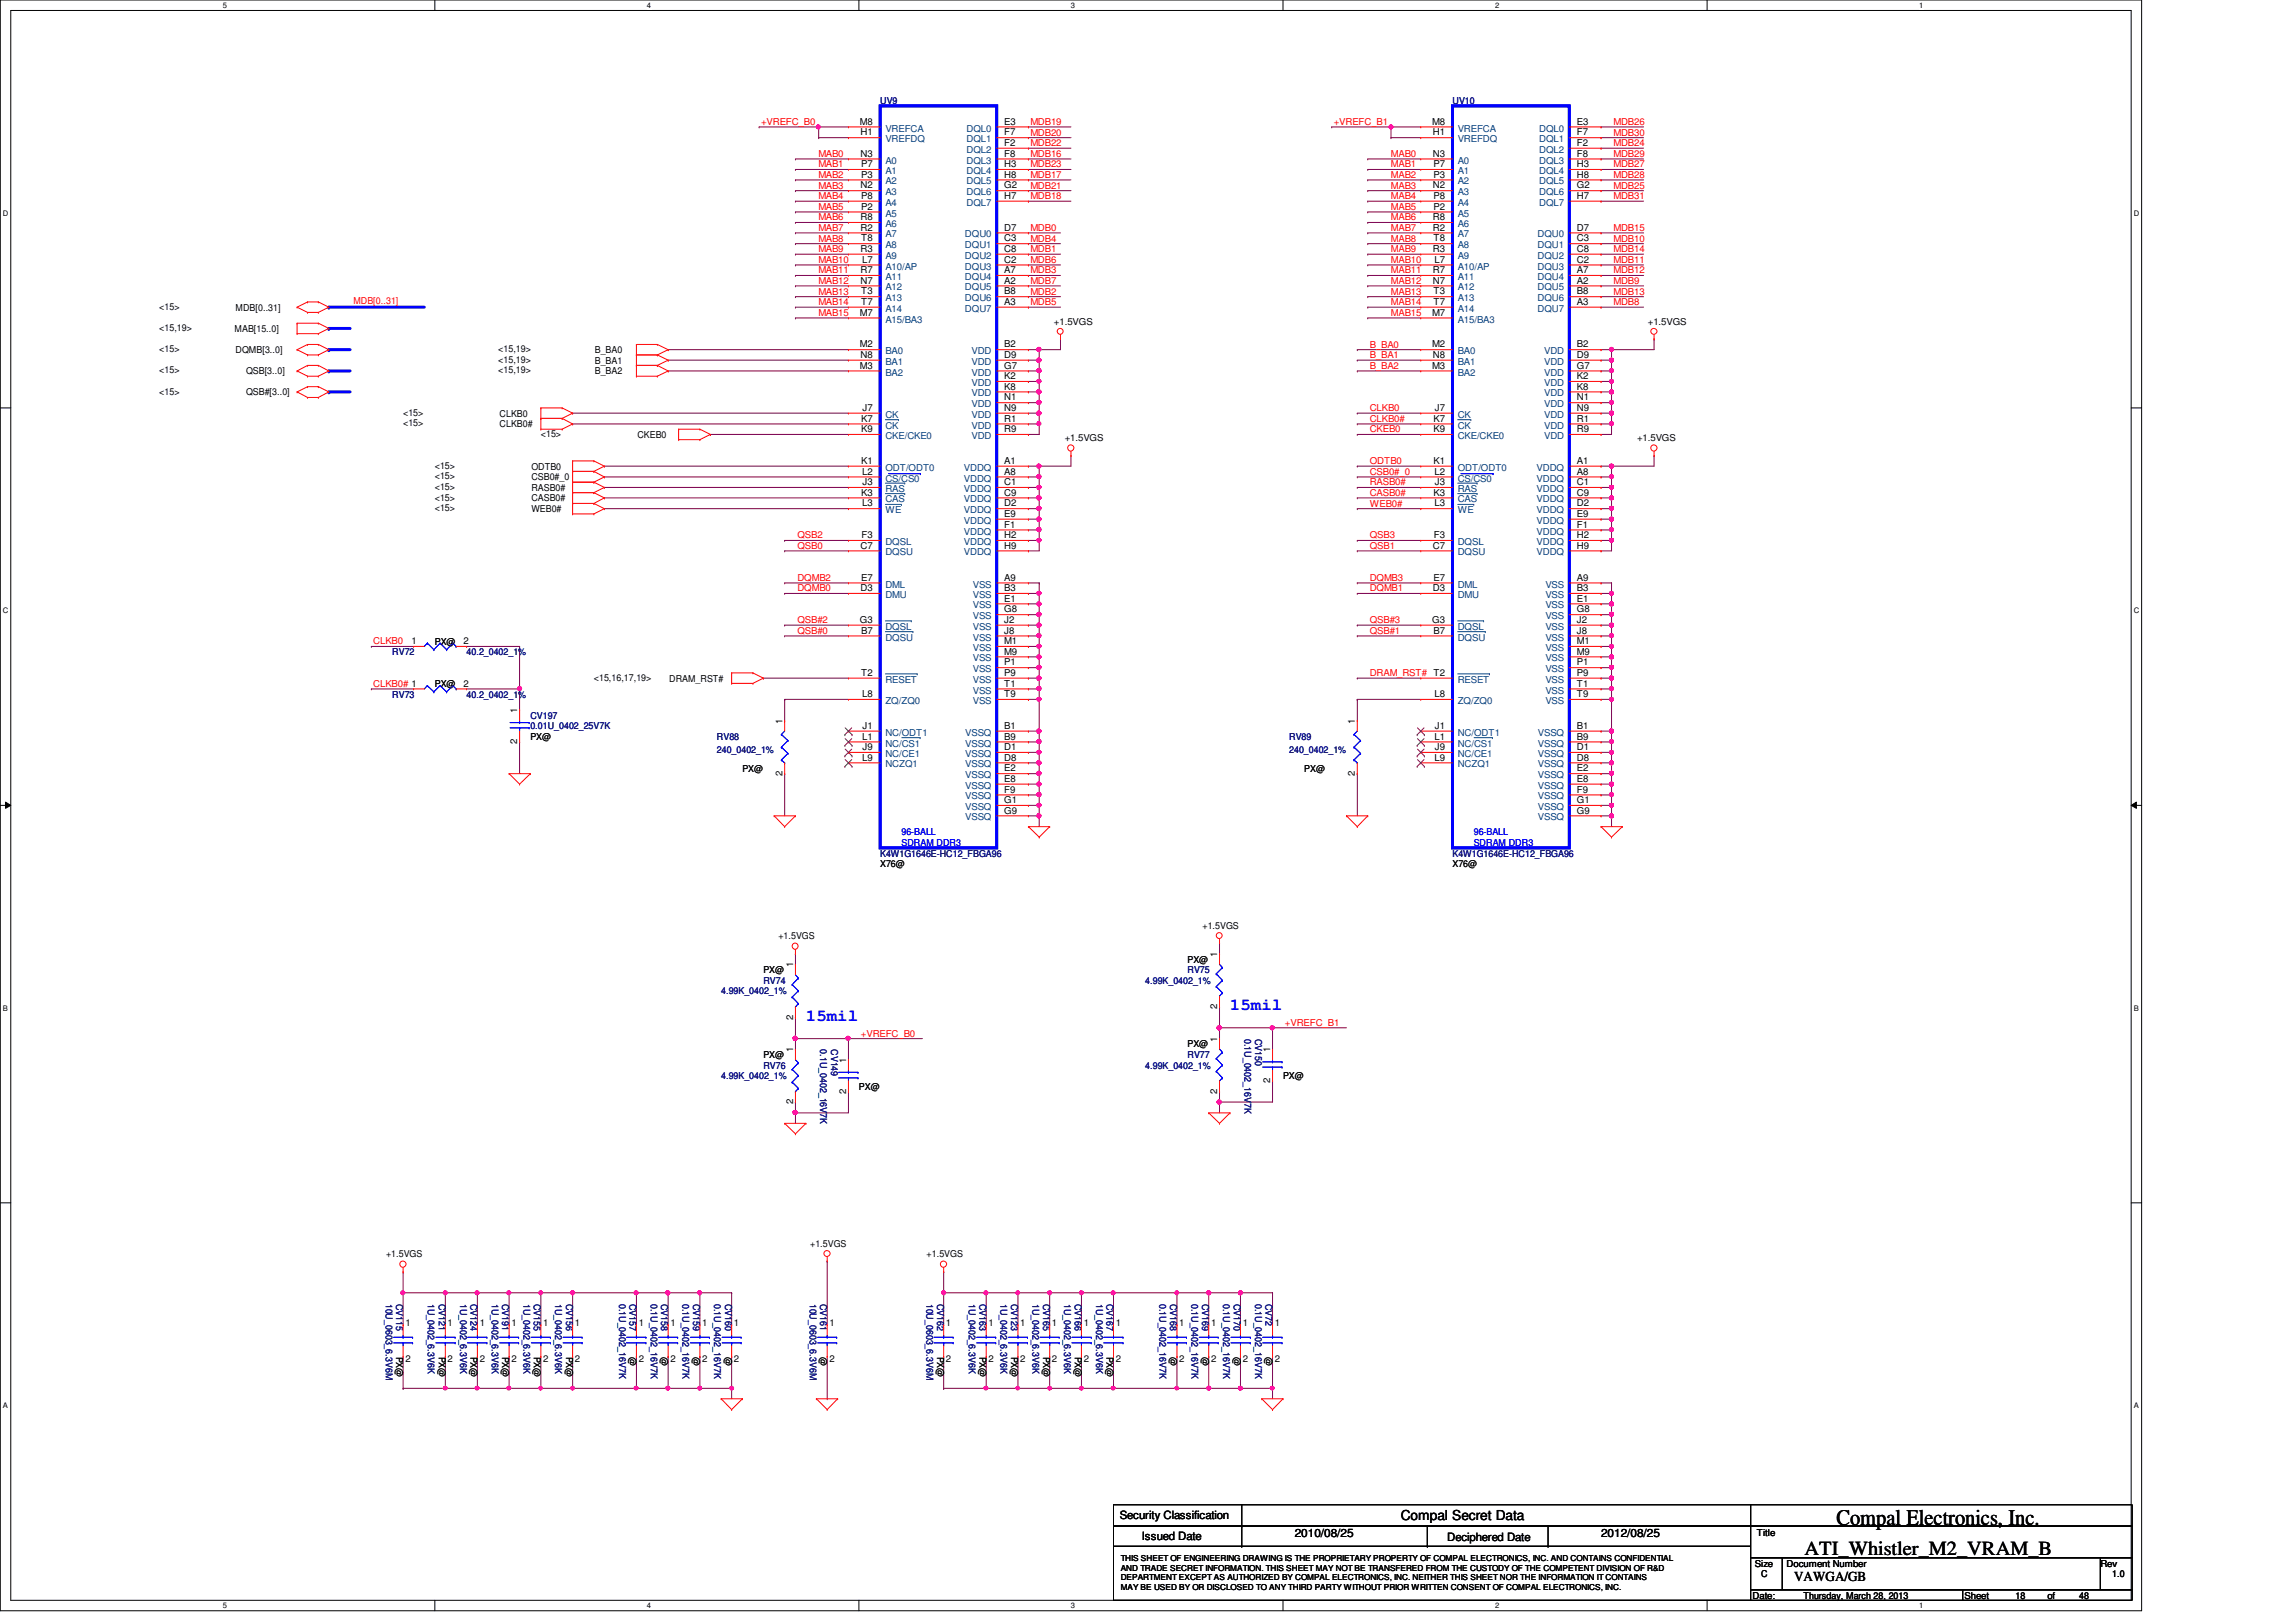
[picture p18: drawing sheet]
<svg xmlns="http://www.w3.org/2000/svg" width="297mm" height="210mm" viewBox="0 0 297 210" stroke-linecap="round" stroke-linejoin="round" font-family="sans-serif">
<defs><g id="words">
<text font-size="2.9" x="237.6" y="197.3">Compal Electronics, Inc.</text>
<text font-size="2.6" x="233.5" y="201.2">ATI_Whistler_M2_VRAM_B</text>
<g font-size="2.2" fill="#00f">
<text x="159.1" y="130.7">15mil</text>
<text x="104.3" y="132.1">15mil</text>
</g>
<g font-size="1.8">
<text x="181.2" y="196.8">Compal Secret Data</text>
<text x="232.1" y="204.6">VAWGA/GB</text>
</g>
<g font-size="1.5">
<text x="144.9" y="196.6">Security Classification</text>
<text x="147.7" y="199.3">Issued Date</text>
<text x="167.5" y="198.8">2010/08/25</text>
<text x="187.2" y="199.4">Deciphered Date</text>
<text x="207.1" y="198.8">2012/08/25</text>
</g>
<g font-size="1.2" fill="#f00">
<text x="98.5" y="16.2">+VREFC_B0</text>
<text x="133.3" y="17.6">MDB20</text>
<text x="133.3" y="16.2">MDB19</text>
<text x="172.5" y="16.2">+VREFC_B1</text>
<text x="208.7" y="16.2">MDB26</text>
<text x="208.7" y="17.6">MDB30</text>
<text x="105.9" y="20.3">MAB0</text>
<text x="105.9" y="21.7">MAB1</text>
<text x="105.9" y="23">MAB2</text>
<text x="133.3" y="20.3">MDB16</text>
<text x="133.3" y="23">MDB17</text>
<text x="133.3" y="18.9">MDB22</text>
<text x="133.3" y="21.7">MDB23</text>
<text x="180" y="20.3">MAB0</text>
<text x="180" y="21.7">MAB1</text>
<text x="180" y="23">MAB2</text>
<text x="208.7" y="18.9">MDB24</text>
<text x="208.7" y="21.7">MDB27</text>
<text x="208.7" y="23">MDB28</text>
<text x="208.7" y="20.3">MDB29</text>
<text x="105.9" y="24.4">MAB3</text>
<text x="105.9" y="25.8">MAB4</text>
<text x="105.9" y="27.2">MAB5</text>
<text x="105.9" y="28.5">MAB6</text>
<text x="105.9" y="29.9">MAB7</text>
<text x="133.3" y="29.9">MDB0</text>
<text x="133.3" y="25.8">MDB18</text>
<text x="133.3" y="24.4">MDB21</text>
<text x="180" y="24.4">MAB3</text>
<text x="180" y="25.8">MAB4</text>
<text x="180" y="27.2">MAB5</text>
<text x="180" y="28.5">MAB6</text>
<text x="180" y="29.9">MAB7</text>
<text x="208.7" y="29.9">MDB15</text>
<text x="208.7" y="24.4">MDB25</text>
<text x="208.7" y="25.8">MDB31</text>
<text x="105.9" y="34">MAB10</text>
<text x="105.9" y="35.4">MAB11</text>
<text x="105.9" y="31.3">MAB8</text>
<text x="105.9" y="32.6">MAB9</text>
<text x="133.3" y="32.6">MDB1</text>
<text x="133.3" y="35.4">MDB3</text>
<text x="133.3" y="31.3">MDB4</text>
<text x="133.3" y="34">MDB6</text>
<text x="180" y="35.4">MAB11</text>
<text x="180" y="31.3">MAB8</text>
<text x="180" y="32.6">MAB9</text>
<text x="180" y="34">MAB10</text>
<text x="208.7" y="31.3">MDB10</text>
<text x="208.7" y="34">MDB11</text>
<text x="208.7" y="35.4">MDB12</text>
<text x="208.7" y="32.6">MDB14</text>
<text x="45.7" y="39.3">MDB[0..31]</text>
<text x="105.9" y="36.7">MAB12</text>
<text x="105.9" y="38.1">MAB13</text>
<text x="105.9" y="39.5">MAB14</text>
<text x="105.9" y="40.9">MAB15</text>
<text x="133.3" y="38.1">MDB2</text>
<text x="133.3" y="39.5">MDB5</text>
<text x="133.3" y="36.7">MDB7</text>
<text x="180" y="36.7">MAB12</text>
<text x="180" y="38.1">MAB13</text>
<text x="180" y="39.5">MAB14</text>
<text x="180" y="40.9">MAB15</text>
<text x="208.7" y="38.1">MDB13</text>
<text x="208.7" y="39.5">MDB8</text>
<text x="208.7" y="36.7">MDB9</text>
<text x="177.2" y="45">B_BA0</text>
<text x="177.2" y="46.4">B_BA1</text>
<text x="177.2" y="47.8">B_BA2</text>
<text x="177.2" y="53.2">CLKB0</text>
<text x="177.2" y="56">CKEB0</text>
<text x="177.2" y="54.6">CLKB0#</text>
<text x="177.2" y="64.2">CASB0#</text>
<text x="177.2" y="61.5">CSB0#_0</text>
<text x="177.2" y="60.1">ODTB0</text>
<text x="177.2" y="62.8">RASB0#</text>
<text x="177.2" y="65.6">WEB0#</text>
<text x="103.2" y="69.7">QSB2</text>
<text x="103.2" y="71">QSB0</text>
<text x="177.2" y="71">QSB1</text>
<text x="177.2" y="69.7">QSB3</text>
<text x="103.2" y="76.5">DQMB0</text>
<text x="103.2" y="75.2">DQMB2</text>
<text x="177.2" y="76.5">DQMB1</text>
<text x="177.2" y="75.2">DQMB3</text>
<text x="48.3" y="83.4">CLKB0</text>
<text x="103.2" y="82">QSB#0</text>
<text x="103.2" y="80.6">QSB#2</text>
<text x="177.2" y="82">QSB#1</text>
<text x="177.2" y="80.6">QSB#3</text>
<text x="48.3" y="88.9">CLKB0# 1</text>
<text x="177.2" y="87.5">DRAM_RST# T2</text>
<text x="111.4" y="134.2">+VREFC_B0</text>
<text x="166.2" y="132.8">+VREFC_B1</text>
</g>
<g font-size="1.2">
<text x="111.2" y="16.1">M8</text>
<text x="111.3" y="17.5">H1</text>
<text x="129.9" y="16.1">E3</text>
<text x="129.9" y="17.5">F7</text>
<text x="185.3" y="16.1">M8</text>
<text x="185.4" y="17.5">H1</text>
<text x="204" y="16.1">E3</text>
<text x="204" y="17.5">F7</text>
<text x="111.3" y="20.3">N3</text>
<text x="111.4" y="23">P3</text>
<text x="111.4" y="21.6">P7</text>
<text x="129.9" y="18.9">F2</text>
<text x="129.9" y="20.3">F8</text>
<text x="129.9" y="21.6">H3</text>
<text x="129.9" y="23">H8</text>
<text x="185.4" y="20.3">N3</text>
<text x="185.5" y="23">P3</text>
<text x="185.5" y="21.6">P7</text>
<text x="204" y="18.9">F2</text>
<text x="204" y="20.3">F8</text>
<text x="204" y="21.6">H3</text>
<text x="204" y="23">H8</text>
<text x="111.3" y="24.4">N2</text>
<text x="111.3" y="28.5">R8</text>
<text x="111.3" y="29.8">R2</text>
<text x="111.4" y="25.7">P8</text>
<text x="111.4" y="27.1">P2</text>
<text x="129.9" y="24.4">G2</text>
<text x="129.9" y="25.7">H7</text>
<text x="129.9" y="29.8">D7</text>
<text x="185.4" y="24.4">N2</text>
<text x="185.4" y="28.5">R8</text>
<text x="185.4" y="29.8">R2</text>
<text x="185.5" y="25.7">P8</text>
<text x="185.5" y="27.1">P2</text>
<text x="204" y="24.4">G2</text>
<text x="204" y="25.7">H7</text>
<text x="204" y="29.8">D7</text>
<text x="111.3" y="32.6">R3</text>
<text x="111.3" y="35.3">R7</text>
<text x="111.4" y="31.2">T8</text>
<text x="111.5" y="34">L7</text>
<text x="129.9" y="31.2">C3</text>
<text x="129.9" y="32.6">C8</text>
<text x="129.9" y="34">C2</text>
<text x="129.9" y="35.3">A7</text>
<text x="185.4" y="32.6">R3</text>
<text x="185.4" y="35.3">R7</text>
<text x="185.5" y="31.2">T8</text>
<text x="185.6" y="34">L7</text>
<text x="204" y="31.2">C3</text>
<text x="204" y="32.6">C8</text>
<text x="204" y="34">C2</text>
<text x="204" y="35.3">A7</text>
<text x="20.6" y="40.1">&lt;15&gt;</text>
<text x="30.5" y="40.2">MDB[0..31]</text>
<text x="111.2" y="40.9">M7</text>
<text x="111.3" y="36.7">N7</text>
<text x="111.4" y="38.1">T3</text>
<text x="111.4" y="39.5">T7</text>
<text x="129.9" y="36.7">A2</text>
<text x="129.9" y="38.1">B8</text>
<text x="129.9" y="39.5">A3</text>
<text x="136.4" y="42">+1.5VGS</text>
<text x="185.3" y="40.9">M7</text>
<text x="185.4" y="36.7">N7</text>
<text x="185.5" y="38.1">T3</text>
<text x="185.5" y="39.5">T7</text>
<text x="204" y="36.7">A2</text>
<text x="204" y="38.1">B8</text>
<text x="204" y="39.5">A3</text>
<text x="213.2" y="42">+1.5VGS</text>
<text x="20.6" y="42.8">&lt;15,19&gt;</text>
<text x="20.6" y="45.6">&lt;15&gt;</text>
<text x="30.3" y="43">MAB[15..0]</text>
<text x="30.5" y="45.7">DQMB[3..0]</text>
<text x="64.5" y="45.6">&lt;15,19&gt;</text>
<text x="64.5" y="46.9">&lt;15,19&gt;</text>
<text x="77" y="45.7">B_BA0</text>
<text x="77" y="47.1">B_BA1</text>
<text x="111.2" y="45">M2</text>
<text x="111.2" y="47.7">M3</text>
<text x="111.3" y="46.3">N8</text>
<text x="129.9" y="45">B2</text>
<text x="129.9" y="46.3">D9</text>
<text x="129.9" y="47.7">G7</text>
<text x="185.3" y="45">M2</text>
<text x="185.3" y="47.7">M3</text>
<text x="185.4" y="46.3">N8</text>
<text x="204" y="45">B2</text>
<text x="204" y="46.3">D9</text>
<text x="204" y="47.7">G7</text>
<text x="20.6" y="51.1">&lt;15&gt;</text>
<text x="20.6" y="48.3">&lt;15&gt;</text>
<text x="31.8" y="51.2">QSB#[3..0]</text>
<text x="31.8" y="48.4">QSB[3..0]</text>
<text x="52.2" y="53.8">&lt;15&gt;</text>
<text x="64.5" y="48.3">&lt;15,19&gt;</text>
<text x="64.6" y="53.9">CLKB0</text>
<text x="77" y="48.4">B_BA2</text>
<text x="111.6" y="53.2">J7</text>
<text x="129.9" y="49.1">K2</text>
<text x="129.9" y="50.4">K8</text>
<text x="129.9" y="51.8">N1</text>
<text x="129.9" y="53.2">N9</text>
<text x="185.6" y="53.2">J7</text>
<text x="204" y="49.1">K2</text>
<text x="204" y="50.4">K8</text>
<text x="204" y="51.8">N1</text>
<text x="204" y="53.2">N9</text>
<text x="52.2" y="55.2">&lt;15&gt;</text>
<text x="64.6" y="55.3">CLKB0#</text>
<text x="70" y="56.6">&lt;15&gt;</text>
<text x="82.5" y="56.7">CKEB0</text>
<text x="111.4" y="55.9">K9</text>
<text x="111.4" y="54.6">K7</text>
<text x="129.9" y="54.6">R1</text>
<text x="129.9" y="55.9">R9</text>
<text x="137.7" y="57.1">+1.5VGS</text>
<text x="185.5" y="55.9">K9</text>
<text x="185.5" y="54.6">K7</text>
<text x="204" y="54.6">R1</text>
<text x="204" y="55.9">R9</text>
<text x="211.8" y="57.1">+1.5VGS</text>
<text x="56.3" y="62">&lt;15&gt;</text>
<text x="56.3" y="63.4">&lt;15&gt;</text>
<text x="56.3" y="64.8">&lt;15&gt;</text>
<text x="56.3" y="60.7">&lt;15&gt;</text>
<text x="68.7" y="62.1">CSB0#_0</text>
<text x="68.7" y="63.5">RASB0#</text>
<text x="68.7" y="64.9">CASB0#</text>
<text x="68.7" y="60.8">ODTB0</text>
<text x="111.4" y="64.1">K3</text>
<text x="111.4" y="60">K1</text>
<text x="111.5" y="65.5">L3</text>
<text x="111.5" y="61.4">L2</text>
<text x="111.6" y="62.8">J3</text>
<text x="129.9" y="60">A1</text>
<text x="129.9" y="61.4">A8</text>
<text x="129.9" y="62.8">C1</text>
<text x="129.9" y="64.1">C9</text>
<text x="129.9" y="65.5">D2</text>
<text x="185.5" y="64.1">K3</text>
<text x="185.5" y="60">K1</text>
<text x="185.6" y="65.5">L3</text>
<text x="185.6" y="61.4">L2</text>
<text x="185.6" y="62.8">J3</text>
<text x="204" y="60">A1</text>
<text x="204" y="61.4">A8</text>
<text x="204" y="62.8">C1</text>
<text x="204" y="64.1">C9</text>
<text x="204" y="65.5">D2</text>
<text x="56.3" y="66.1">&lt;15&gt;</text>
<text x="68.7" y="66.3">WEB0#</text>
<text x="111.3" y="71">C7</text>
<text x="111.5" y="69.6">F3</text>
<text x="129.9" y="66.9">E9</text>
<text x="129.9" y="68.3">F1</text>
<text x="129.9" y="69.6">H2</text>
<text x="129.9" y="71">H9</text>
<text x="185.4" y="71">C7</text>
<text x="185.5" y="69.6">F3</text>
<text x="204" y="66.9">E9</text>
<text x="204" y="68.3">F1</text>
<text x="204" y="69.6">H2</text>
<text x="204" y="71">H9</text>
<text x="111.3" y="76.5">D3</text>
<text x="111.4" y="75.1">E7</text>
<text x="129.9" y="75.1">A9</text>
<text x="129.9" y="77.9">E1</text>
<text x="129.9" y="76.5">B3</text>
<text x="185.4" y="76.5">D3</text>
<text x="185.5" y="75.1">E7</text>
<text x="204" y="75.1">A9</text>
<text x="204" y="77.9">E1</text>
<text x="204" y="76.5">B3</text>
<text x="53.3" y="83.4">1</text>
<text x="56.3" y="83.4">PX@</text>
<text x="60" y="83.4">2</text>
<text x="111.2" y="80.6">G3</text>
<text x="111.4" y="82">B7</text>
<text x="129.9" y="79.2">G8</text>
<text x="129.9" y="80.6">J2</text>
<text x="129.9" y="82">J8</text>
<text x="129.9" y="83.4">M1</text>
<text x="185.3" y="80.6">G3</text>
<text x="185.5" y="82">B7</text>
<text x="204" y="79.2">G8</text>
<text x="204" y="80.6">J2</text>
<text x="204" y="82">J8</text>
<text x="204" y="83.4">M1</text>
<text x="56.3" y="88.9">PX@</text>
<text x="60" y="88.9">2</text>
<text x="76.8" y="88.1">&lt;15,16,17,19&gt;</text>
<text x="86.6" y="88.2">DRAM_RST#</text>
<text x="111.4" y="87.5">T2</text>
<text x="129.9" y="84.7">M9</text>
<text x="129.9" y="86.1">P1</text>
<text x="129.9" y="87.5">P9</text>
<text x="129.9" y="88.9">T1</text>
<text x="204" y="84.7">M9</text>
<text x="204" y="86.1">P1</text>
<text x="204" y="87.5">P9</text>
<text x="204" y="88.9">T1</text>
<text x="66.9" y="92.3" transform="rotate(-90 66.9 92.3)">1</text>
<text x="68.6" y="95.8">PX@</text>
<text x="101.2" y="93.6" transform="rotate(-90 101.2 93.6)">1</text>
<text x="111.5" y="95.7">L1</text>
<text x="111.5" y="90.2">L8</text>
<text x="111.6" y="94.3">J1</text>
<text x="129.9" y="94.3">B1</text>
<text x="129.9" y="95.7">B9</text>
<text x="129.9" y="90.2">T9</text>
<text x="175.3" y="93.6" transform="rotate(-90 175.3 93.6)">1</text>
<text x="185.6" y="95.7">L1</text>
<text x="185.6" y="90.2">L8</text>
<text x="185.6" y="94.3">J1</text>
<text x="204" y="94.3">B1</text>
<text x="204" y="95.7">B9</text>
<text x="204" y="90.2">T9</text>
<text x="66.9" y="96.3" transform="rotate(-90 66.9 96.3)">2</text>
<text x="96.1" y="99.9">PX@</text>
<text x="101.2" y="100.4" transform="rotate(-90 101.2 100.4)">2</text>
<text x="111.5" y="98.4">L9</text>
<text x="111.6" y="97.1">J9</text>
<text x="129.9" y="97.1">D1</text>
<text x="129.9" y="98.4">D8</text>
<text x="129.9" y="99.8">E2</text>
<text x="129.9" y="101.2">E8</text>
<text x="168.7" y="99.9">PX@</text>
<text x="175.3" y="100.4" transform="rotate(-90 175.3 100.4)">2</text>
<text x="185.6" y="98.4">L9</text>
<text x="185.6" y="97.1">J9</text>
<text x="204" y="97.1">D1</text>
<text x="204" y="98.4">D8</text>
<text x="204" y="99.8">E2</text>
<text x="204" y="101.2">E8</text>
<text x="129.9" y="102.6">F9</text>
<text x="129.9" y="103.9">G1</text>
<text x="129.9" y="105.3">G9</text>
<text x="204" y="102.6">F9</text>
<text x="204" y="103.9">G1</text>
<text x="204" y="105.3">G9</text>
<text x="113.9" y="112.2">X76@</text>
<text x="187.9" y="112.2">X76@</text>
<text x="98.8" y="125.9">PX@</text>
<text x="100.7" y="121.5">+1.5VGS</text>
<text x="102.6" y="125.2" transform="rotate(-90 102.6 125.2)">1</text>
<text x="153.6" y="124.6">PX@</text>
<text x="155.6" y="120.2">+1.5VGS</text>
<text x="157.5" y="123.8" transform="rotate(-90 157.5 123.8)">1</text>
<text x="102.6" y="132" transform="rotate(-90 102.6 132)">2</text>
<text x="157.5" y="130.6" transform="rotate(-90 157.5 130.6)">2</text>
<text x="98.8" y="136.9">PX@</text>
<text x="102.6" y="136.2" transform="rotate(-90 102.6 136.2)">1</text>
<text x="109.5" y="137.5" transform="rotate(-90 109.5 137.5)">1</text>
<text x="153.6" y="135.6">PX@</text>
<text x="157.5" y="134.8" transform="rotate(-90 157.5 134.8)">1</text>
<text x="164.3" y="136.2" transform="rotate(-90 164.3 136.2)">1</text>
<text x="102.6" y="142.9" transform="rotate(-90 102.6 142.9)">2</text>
<text x="109.5" y="141.5" transform="rotate(-90 109.5 141.5)">2</text>
<text x="111.1" y="141">PX@</text>
<text x="157.5" y="141.5" transform="rotate(-90 157.5 141.5)">2</text>
<text x="164.3" y="140.2" transform="rotate(-90 164.3 140.2)">2</text>
<text x="166" y="139.7">PX@</text>
<text x="104.8" y="161.3">+1.5VGS</text>
<text x="49.9" y="162.7">+1.5VGS</text>
<text x="119.9" y="162.7">+1.5VGS</text>
<text x="52.4" y="171.6">1</text>
<text x="57.9" y="171.6">1</text>
<text x="62.1" y="171.6">1</text>
<text x="66.2" y="171.6">1</text>
<text x="70.3" y="171.6">1</text>
<text x="74.4" y="171.6">1</text>
<text x="82.6" y="171.6">1</text>
<text x="86.7" y="171.6">1</text>
<text x="90.8" y="171.6">1</text>
<text x="95" y="171.6">1</text>
<text x="107.3" y="171.6">1</text>
<text x="122.4" y="171.6">1</text>
<text x="127.9" y="171.6">1</text>
<text x="132" y="171.6">1</text>
<text x="136.1" y="171.6">1</text>
<text x="140.2" y="171.6">1</text>
<text x="144.4" y="171.6">1</text>
<text x="152.6" y="171.6">1</text>
<text x="156.7" y="171.6">1</text>
<text x="160.8" y="171.6">1</text>
<text x="164.9" y="171.6">1</text>
<text x="51.3" y="175.6" transform="rotate(90 51.3 175.6)">PX@</text>
<text x="52.4" y="176.3">2</text>
<text x="56.8" y="175.6" transform="rotate(90 56.8 175.6)">PX@</text>
<text x="57.9" y="176.3">2</text>
<text x="60.9" y="175.6" transform="rotate(90 60.9 175.6)">PX@</text>
<text x="62.1" y="176.3">2</text>
<text x="65" y="175.6" transform="rotate(90 65 175.6)">PX@</text>
<text x="66.2" y="176.3">2</text>
<text x="69.1" y="175.6" transform="rotate(90 69.1 175.6)">PX@</text>
<text x="70.3" y="176.3">2</text>
<text x="73.2" y="175.6" transform="rotate(90 73.2 175.6)">PX@</text>
<text x="74.4" y="176.3">2</text>
<text x="81.4" y="175.6" transform="rotate(90 81.4 175.6)">@</text>
<text x="82.6" y="176.3">2</text>
<text x="85.6" y="175.6" transform="rotate(90 85.6 175.6)">@</text>
<text x="86.7" y="176.3">2</text>
<text x="89.7" y="175.6" transform="rotate(90 89.7 175.6)">@</text>
<text x="90.8" y="176.3">2</text>
<text x="93.8" y="175.6" transform="rotate(90 93.8 175.6)">@</text>
<text x="95" y="176.3">2</text>
<text x="106.1" y="175.6" transform="rotate(90 106.1 175.6)">@</text>
<text x="107.3" y="176.3">2</text>
<text x="121.2" y="175.6" transform="rotate(90 121.2 175.6)">PX@</text>
<text x="122.4" y="176.3">2</text>
<text x="126.7" y="175.6" transform="rotate(90 126.7 175.6)">PX@</text>
<text x="127.9" y="176.3">2</text>
<text x="130.8" y="175.6" transform="rotate(90 130.8 175.6)">PX@</text>
<text x="132" y="176.3">2</text>
<text x="135" y="175.6" transform="rotate(90 135 175.6)">PX@</text>
<text x="136.1" y="176.3">2</text>
<text x="139.1" y="175.6" transform="rotate(90 139.1 175.6)">PX@</text>
<text x="140.2" y="176.3">2</text>
<text x="143.2" y="175.6" transform="rotate(90 143.2 175.6)">PX@</text>
<text x="144.4" y="176.3">2</text>
<text x="151.4" y="175.6" transform="rotate(90 151.4 175.6)">@</text>
<text x="152.6" y="176.3">2</text>
<text x="155.5" y="175.6" transform="rotate(90 155.5 175.6)">@</text>
<text x="156.7" y="176.3">2</text>
<text x="159.6" y="175.6" transform="rotate(90 159.6 175.6)">@</text>
<text x="160.8" y="176.3">2</text>
<text x="163.7" y="175.6" transform="rotate(90 163.7 175.6)">@</text>
<text x="164.9" y="176.3">2</text>
<text x="227" y="202.7">Size</text>
<text x="227.3" y="198.8">Title</text>
<text x="231.1" y="202.7">Document Number</text>
<text x="271.7" y="202.7">Rev</text>
<text x="226.7" y="206.9">Date:</text>
<text x="227.8" y="204.1">C</text>
<text x="233.3" y="206.9">Thursday, March 28, 2013</text>
<text x="254.2" y="206.9">Sheet</text>
<text x="260.8" y="206.9">18</text>
<text x="264.9" y="206.9">of</text>
<text x="269" y="206.9">48</text>
<text x="273.3" y="204.1">1.0</text>
</g>
<g font-size="1.2" fill="#000080">
<text x="113.9" y="13.5">UV9</text>
<text x="187.9" y="13.5">UV10</text>
<text x="50.8" y="84.8">RV72</text>
<text x="60.4" y="84.8">40.2_0402_1%</text>
<text x="50.8" y="90.3">RV73</text>
<text x="60.4" y="90.3">40.2_0402_1%</text>
<text x="68.6" y="93">CV197</text>
<text x="68.6" y="94.4">0.01U_0402_25V7K</text>
<text x="92.7" y="95.8">RV88</text>
<text x="166.8" y="95.8">RV89</text>
<text x="92.7" y="97.4">240_0402_1%</text>
<text x="166.8" y="97.4">240_0402_1%</text>
<text x="113.9" y="110.9">K4W1G1646E-HC12_FBGA96</text>
<text x="187.9" y="110.9">K4W1G1646E-HC12_FBGA96</text>
<text x="153.6" y="125.9">RV75</text>
<text x="93.3" y="128.7">4.99K_0402_1%</text>
<text x="98.8" y="127.3">RV74</text>
<text x="148.2" y="127.3">4.99K_0402_1%</text>
<text x="106.1" y="135.8" transform="rotate(90 106.1 135.8)">0.1U_0402_16V7K</text>
<text x="107.5" y="135.8" transform="rotate(90 107.5 135.8)">CV149</text>
<text x="153.6" y="136.9">RV77</text>
<text x="161" y="134.4" transform="rotate(90 161 134.4)">0.1U_0402_16V7K</text>
<text x="162.4" y="134.4" transform="rotate(90 162.4 134.4)">CV150</text>
<text x="93.3" y="139.7">4.99K_0402_1%</text>
<text x="98.8" y="138.3">RV76</text>
<text x="148.2" y="138.3">4.99K_0402_1%</text>
<text x="49.9" y="168.7" transform="rotate(90 49.9 168.7)">10U_0603_6.3V6M</text>
<text x="51.3" y="168.7" transform="rotate(90 51.3 168.7)">CV115</text>
<text x="55.4" y="168.7" transform="rotate(90 55.4 168.7)">1U_0402_6.3V6K</text>
<text x="56.8" y="168.7" transform="rotate(90 56.8 168.7)">CV121</text>
<text x="59.5" y="168.7" transform="rotate(90 59.5 168.7)">1U_0402_6.3V6K</text>
<text x="60.9" y="168.7" transform="rotate(90 60.9 168.7)">CV124</text>
<text x="63.6" y="168.7" transform="rotate(90 63.6 168.7)">1U_0402_6.3V6K</text>
<text x="65" y="168.7" transform="rotate(90 65 168.7)">CV191</text>
<text x="67.7" y="168.7" transform="rotate(90 67.7 168.7)">1U_0402_6.3V6K</text>
<text x="69.1" y="168.7" transform="rotate(90 69.1 168.7)">CV155</text>
<text x="71.8" y="168.7" transform="rotate(90 71.8 168.7)">1U_0402_6.3V6K</text>
<text x="73.2" y="168.7" transform="rotate(90 73.2 168.7)">CV156</text>
<text x="80.1" y="168.7" transform="rotate(90 80.1 168.7)">0.1U_0402_16V7K</text>
<text x="81.4" y="168.7" transform="rotate(90 81.4 168.7)">CV157</text>
<text x="84.2" y="168.7" transform="rotate(90 84.2 168.7)">0.1U_0402_16V7K</text>
<text x="85.6" y="168.7" transform="rotate(90 85.6 168.7)">CV158</text>
<text x="88.3" y="168.7" transform="rotate(90 88.3 168.7)">0.1U_0402_16V7K</text>
<text x="89.7" y="168.7" transform="rotate(90 89.7 168.7)">CV159</text>
<text x="92.4" y="168.7" transform="rotate(90 92.4 168.7)">0.1U_0402_16V7K</text>
<text x="93.8" y="168.7" transform="rotate(90 93.8 168.7)">CV160</text>
<text x="104.8" y="168.7" transform="rotate(90 104.8 168.7)">10U_0603_6.3V6M</text>
<text x="106.1" y="168.7" transform="rotate(90 106.1 168.7)">CV161</text>
<text x="119.8" y="168.7" transform="rotate(90 119.8 168.7)">10U_0603_6.3V6M</text>
<text x="121.2" y="168.7" transform="rotate(90 121.2 168.7)">CV162</text>
<text x="125.3" y="168.7" transform="rotate(90 125.3 168.7)">1U_0402_6.3V6K</text>
<text x="126.7" y="168.7" transform="rotate(90 126.7 168.7)">CV163</text>
<text x="129.5" y="168.7" transform="rotate(90 129.5 168.7)">1U_0402_6.3V6K</text>
<text x="130.8" y="168.7" transform="rotate(90 130.8 168.7)">CV123</text>
<text x="133.6" y="168.7" transform="rotate(90 133.6 168.7)">1U_0402_6.3V6K</text>
<text x="135" y="168.7" transform="rotate(90 135 168.7)">CV165</text>
<text x="137.7" y="168.7" transform="rotate(90 137.7 168.7)">1U_0402_6.3V6K</text>
<text x="139.1" y="168.7" transform="rotate(90 139.1 168.7)">CV166</text>
<text x="141.8" y="168.7" transform="rotate(90 141.8 168.7)">1U_0402_6.3V6K</text>
<text x="143.2" y="168.7" transform="rotate(90 143.2 168.7)">CV167</text>
<text x="150" y="168.7" transform="rotate(90 150 168.7)">0.1U_0402_16V7K</text>
<text x="151.4" y="168.7" transform="rotate(90 151.4 168.7)">CV168</text>
<text x="154.1" y="168.7" transform="rotate(90 154.1 168.7)">0.1U_0402_16V7K</text>
<text x="155.5" y="168.7" transform="rotate(90 155.5 168.7)">CV169</text>
<text x="158.2" y="168.7" transform="rotate(90 158.2 168.7)">0.1U_0402_16V7K</text>
<text x="159.6" y="168.7" transform="rotate(90 159.6 168.7)">CV170</text>
<text x="162.4" y="168.7" transform="rotate(90 162.4 168.7)">0.1U_0402_16V7K</text>
<text x="163.7" y="168.7" transform="rotate(90 163.7 168.7)">CV72</text>
</g>
<g font-size="1.2" fill="#004080">
<text x="114.6" y="17">VREFCA</text>
<text x="125" y="17">DQL0</text>
<text x="188.6" y="17">VREFCA</text>
<text x="199.1" y="17">DQL0</text>
<text x="114.6" y="23.9">A2</text>
<text x="114.6" y="21.2">A0</text>
<text x="114.6" y="22.5">A1</text>
<text x="114.6" y="18.4">VREFDQ</text>
<text x="125" y="18.4">DQL1</text>
<text x="125" y="19.8">DQL2</text>
<text x="125" y="21.2">DQL3</text>
<text x="125" y="22.5">DQL4</text>
<text x="125" y="23.9">DQL5</text>
<text x="188.6" y="23.9">A2</text>
<text x="188.6" y="21.2">A0</text>
<text x="188.6" y="22.5">A1</text>
<text x="188.6" y="18.4">VREFDQ</text>
<text x="199.1" y="18.4">DQL1</text>
<text x="199.1" y="19.8">DQL2</text>
<text x="199.1" y="21.2">DQL3</text>
<text x="199.1" y="22.5">DQL4</text>
<text x="199.1" y="23.9">DQL5</text>
<text x="114.6" y="25.3">A3</text>
<text x="114.6" y="26.6">A4</text>
<text x="114.6" y="28">A5</text>
<text x="114.6" y="29.4">A6</text>
<text x="125" y="25.3">DQL6</text>
<text x="125" y="26.6">DQL7</text>
<text x="188.6" y="25.3">A3</text>
<text x="188.6" y="26.6">A4</text>
<text x="188.6" y="28">A5</text>
<text x="188.6" y="29.4">A6</text>
<text x="199.1" y="25.3">DQL6</text>
<text x="199.1" y="26.6">DQL7</text>
<text x="114.6" y="30.7">A7</text>
<text x="114.6" y="32.1">A8</text>
<text x="114.6" y="33.5">A9</text>
<text x="114.6" y="34.9">A10/AP</text>
<text x="124.8" y="32.1">DQU1</text>
<text x="124.8" y="33.5">DQU2</text>
<text x="124.8" y="34.9">DQU3</text>
<text x="124.8" y="30.7">DQU0</text>
<text x="188.6" y="30.7">A7</text>
<text x="188.6" y="32.1">A8</text>
<text x="188.6" y="33.5">A9</text>
<text x="188.6" y="34.9">A10/AP</text>
<text x="198.9" y="32.1">DQU1</text>
<text x="198.9" y="33.5">DQU2</text>
<text x="198.9" y="34.9">DQU3</text>
<text x="198.9" y="30.7">DQU0</text>
<text x="114.6" y="36.2">A11</text>
<text x="114.6" y="37.6">A12</text>
<text x="114.6" y="39">A13</text>
<text x="114.6" y="40.3">A14</text>
<text x="114.6" y="41.7">A15/BA3</text>
<text x="124.8" y="36.2">DQU4</text>
<text x="124.8" y="37.6">DQU5</text>
<text x="124.8" y="39">DQU6</text>
<text x="124.8" y="40.3">DQU7</text>
<text x="188.6" y="36.2">A11</text>
<text x="188.6" y="37.6">A12</text>
<text x="188.6" y="39">A13</text>
<text x="188.6" y="40.3">A14</text>
<text x="188.6" y="41.7">A15/BA3</text>
<text x="198.9" y="36.2">DQU4</text>
<text x="198.9" y="37.6">DQU5</text>
<text x="198.9" y="39">DQU6</text>
<text x="198.9" y="40.3">DQU7</text>
<text x="114.6" y="45.8">BA0</text>
<text x="114.6" y="47.2">BA1</text>
<text x="125.7" y="45.8">VDD</text>
<text x="125.7" y="47.2">VDD</text>
<text x="188.6" y="45.8">BA0</text>
<text x="188.6" y="47.2">BA1</text>
<text x="199.8" y="45.8">VDD</text>
<text x="199.8" y="47.2">VDD</text>
<text x="114.6" y="48.6">BA2</text>
<text x="125.7" y="48.6">VDD</text>
<text x="125.7" y="50">VDD</text>
<text x="125.7" y="51.3">VDD</text>
<text x="125.7" y="52.7">VDD</text>
<text x="188.6" y="48.6">BA2</text>
<text x="199.8" y="48.6">VDD</text>
<text x="199.8" y="50">VDD</text>
<text x="199.8" y="51.3">VDD</text>
<text x="199.8" y="52.7">VDD</text>
<text x="114.6" y="56.8">CKE/CKE0</text>
<text x="114.6" y="54.1">CK</text>
<text x="114.6" y="55.5">CK</text>
<text x="125.7" y="54.1">VDD</text>
<text x="125.7" y="55.5">VDD</text>
<text x="125.7" y="56.8">VDD</text>
<text x="188.6" y="56.8">CKE/CKE0</text>
<text x="188.6" y="54.1">CK</text>
<text x="188.6" y="55.5">CK</text>
<text x="199.8" y="54.1">VDD</text>
<text x="199.8" y="55.5">VDD</text>
<text x="199.8" y="56.8">VDD</text>
<text x="114.6" y="63.7">RAS</text>
<text x="114.6" y="65">CAS</text>
<text x="114.6" y="62.3">CS/CS0</text>
<text x="114.6" y="60.9">ODT/ODT0</text>
<text x="124.7" y="60.9">VDDQ</text>
<text x="124.7" y="62.3">VDDQ</text>
<text x="124.7" y="63.7">VDDQ</text>
<text x="124.7" y="65">VDDQ</text>
<text x="188.6" y="63.7">RAS</text>
<text x="188.6" y="65">CAS</text>
<text x="188.6" y="62.3">CS/CS0</text>
<text x="188.6" y="60.9">ODT/ODT0</text>
<text x="198.8" y="60.9">VDDQ</text>
<text x="198.8" y="62.3">VDDQ</text>
<text x="198.8" y="63.7">VDDQ</text>
<text x="198.8" y="65">VDDQ</text>
<text x="114.6" y="66.4">WE</text>
<text x="114.6" y="70.5">DQSL</text>
<text x="114.6" y="71.9">DQSU</text>
<text x="124.7" y="67.8">VDDQ</text>
<text x="124.7" y="69.2">VDDQ</text>
<text x="124.7" y="70.5">VDDQ</text>
<text x="124.7" y="71.9">VDDQ</text>
<text x="124.7" y="66.4">VDDQ</text>
<text x="188.6" y="66.4">WE</text>
<text x="188.6" y="70.5">DQSL</text>
<text x="188.6" y="71.9">DQSU</text>
<text x="198.8" y="67.8">VDDQ</text>
<text x="198.8" y="69.2">VDDQ</text>
<text x="198.8" y="70.5">VDDQ</text>
<text x="198.8" y="71.9">VDDQ</text>
<text x="198.8" y="66.4">VDDQ</text>
<text x="114.6" y="77.4">DMU</text>
<text x="114.6" y="76">DML</text>
<text x="125.9" y="76">VSS</text>
<text x="125.9" y="77.4">VSS</text>
<text x="188.6" y="77.4">DMU</text>
<text x="188.6" y="76">DML</text>
<text x="199.9" y="76">VSS</text>
<text x="199.9" y="77.4">VSS</text>
<text x="114.6" y="82.9">DQSU</text>
<text x="114.6" y="81.5">DQSL</text>
<text x="125.9" y="78.7">VSS</text>
<text x="125.9" y="80.1">VSS</text>
<text x="125.9" y="81.5">VSS</text>
<text x="125.9" y="82.9">VSS</text>
<text x="188.6" y="82.9">DQSU</text>
<text x="188.6" y="81.5">DQSL</text>
<text x="199.9" y="78.7">VSS</text>
<text x="199.9" y="80.1">VSS</text>
<text x="199.9" y="81.5">VSS</text>
<text x="199.9" y="82.9">VSS</text>
<text x="114.6" y="88.3">RESET</text>
<text x="125.9" y="84.2">VSS</text>
<text x="125.9" y="85.6">VSS</text>
<text x="125.9" y="87">VSS</text>
<text x="125.9" y="88.3">VSS</text>
<text x="125.9" y="89.7">VSS</text>
<text x="188.6" y="88.3">RESET</text>
<text x="199.9" y="84.2">VSS</text>
<text x="199.9" y="85.6">VSS</text>
<text x="199.9" y="87">VSS</text>
<text x="199.9" y="88.3">VSS</text>
<text x="199.9" y="89.7">VSS</text>
<text x="114.6" y="95.2">NC/ODT1</text>
<text x="114.6" y="91.1">ZQ/ZQ0</text>
<text x="124.9" y="95.2">VSSQ</text>
<text x="125.9" y="91.1">VSS</text>
<text x="188.6" y="95.2">NC/ODT1</text>
<text x="188.6" y="91.1">ZQ/ZQ0</text>
<text x="199" y="95.2">VSSQ</text>
<text x="199.9" y="91.1">VSS</text>
<text x="114.6" y="96.6">NC/CS1</text>
<text x="114.6" y="98">NC/CE1</text>
<text x="114.6" y="99.3">NCZQ1</text>
<text x="124.9" y="98">VSSQ</text>
<text x="124.9" y="96.6">VSSQ</text>
<text x="124.9" y="99.3">VSSQ</text>
<text x="124.9" y="100.7">VSSQ</text>
<text x="188.6" y="96.6">NC/CS1</text>
<text x="188.6" y="98">NC/CE1</text>
<text x="188.6" y="99.3">NCZQ1</text>
<text x="199" y="98">VSSQ</text>
<text x="199" y="96.6">VSSQ</text>
<text x="199" y="99.3">VSSQ</text>
<text x="199" y="100.7">VSSQ</text>
<text x="124.9" y="102.1">VSSQ</text>
<text x="124.9" y="103.5">VSSQ</text>
<text x="124.9" y="104.8">VSSQ</text>
<text x="124.9" y="106.2">VSSQ</text>
<text x="199" y="102.1">VSSQ</text>
<text x="199" y="103.5">VSSQ</text>
<text x="199" y="104.8">VSSQ</text>
<text x="199" y="106.2">VSSQ</text>
</g>
<g font-size="1.2" fill="#00f">
<text x="116.6" y="108.1">96-BALL</text>
<text x="116.6" y="109.5">SDRAM DDR3</text>
<text x="190.7" y="108.1">96-BALL</text>
<text x="190.7" y="109.5">SDRAM DDR3</text>
</g>
<g font-size="1.1">
<text x="145" y="203.2">AND TRADE SECRET INFORMATION. THIS SHEET MAY NOT BE TRANSFERED FROM THE CUSTODY OF THE COMPETENT DIVISION OF R&amp;D</text>
<text x="145" y="202">THIS SHEET OF ENGINEERING DRAWING IS THE PROPRIETARY PROPERTY OF COMPAL ELECTRONICS, INC. AND CONTAINS CONFIDENTIAL</text>
<text x="145" y="205.7">MAY BE USED BY OR DISCLOSED TO ANY THIRD PARTY WITHOUT PRIOR WRITTEN CONSENT OF COMPAL ELECTRONICS, INC.</text>
<text x="145" y="204.5">DEPARTMENT EXCEPT AS AUTHORIZED BY COMPAL ELECTRONICS, INC. NEITHER THIS SHEET NOR THE INFORMATION IT CONTAINS</text>
</g>
<g font-size="1">
<text x="28.8" y="1">5</text>
<text x="83.7" y="1">4</text>
<text x="138.6" y="1">3</text>
<text x="193.4" y="1">2</text>
<text x="248.3" y="1">1</text>
<text x=".4" y="27.9">D</text>
<text x="276.1" y="27.9">D</text>
<text x=".4" y="79.4">C</text>
<text x="276.1" y="79.4">C</text>
<text x=".4" y="130.8">B</text>
<text x="276.1" y="130.8">B</text>
<text x=".4" y="182.2">A</text>
<text x="276.1" y="182.2">A</text>
<text x="28.8" y="208.1">5</text>
<text x="83.7" y="208.1">4</text>
<text x="138.6" y="208.1">3</text>
<text x="193.4" y="208.1">2</text>
<text x="248.3" y="208.1">1</text>
</g>
</g></defs>
<path d="M0 0h277.1v208.4h-277.1zM1.4 1.4h274.3v205.7h-274.3z" fill="none" stroke="#000" stroke-width=".13"/>
<g fill="#fff">
<path d="M28.8 .1h.6v1.1h-.6z"/>
<path d="M28.8 207.2h.6v1.1h-.6z"/>
</g>
<path d="M56.3 0v1.4M56.3 207.1v1.3" fill="none" stroke="#000" stroke-width=".13"/>
<g fill="#fff">
<path d="M83.7 .1h.5v1.1h-.5z"/>
<path d="M83.7 207.2h.5v1.1h-.5z"/>
</g>
<path d="M111.1 0v1.4M111.1 207.1v1.3" fill="none" stroke="#000" stroke-width=".13"/>
<g fill="#fff">
<path d="M138.6 .1h.5v1.1h-.5z"/>
<path d="M138.6 207.2h.5v1.1h-.5z"/>
</g>
<path d="M166 0v1.4M166 207.1v1.3" fill="none" stroke="#000" stroke-width=".13"/>
<g fill="#fff">
<path d="M193.4 .1h.6v1.1h-.6z"/>
<path d="M193.4 207.2h.6v1.1h-.6z"/>
</g>
<path d="M220.8 0v1.4M220.8 207.1v1.3" fill="none" stroke="#000" stroke-width=".13"/>
<g fill="#fff">
<path d="M248.3 .1h.5v1.1h-.5z"/>
<path d="M248.3 207.2h.5v1.1h-.5z"/>
<path d="M.4 27.1h.7v1.1h-.7z"/>
<path d="M276.1 27.1h.7v1.1h-.7z"/>
<path d="M.4 78.5h.7v1.1h-.7z"/>
<path d="M276.1 78.5h.7v1.1h-.7z"/>
</g>
<path d="M0 52.8h1.4M275.7 52.8h1.4" fill="none" stroke="#000" stroke-width=".13"/>
<g fill="#fff">
<path d="M.4 129.9h.6v1.1h-.6z"/>
<path d="M276.1 129.9h.6v1.1h-.6z"/>
</g>
<path d="M0 104.2h1.4M.7 103.8l.7 .4-.7 .4zM275.7 104.2l.7-.4v.8zM275.7 104.2h1.4" fill="none" stroke="#000" stroke-width=".13"/>
<path d="M.7 103.8l.7 .4-.7 .4zM275.7 104.2l.7-.4v.8z" fill="#000"/>
<g fill="#fff">
<path d="M.4 181.4h.6v1.1h-.6z"/>
<path d="M276.1 181.4h.6v1.1h-.6z"/>
</g>
<path d="M0 155.7h1.4M275.7 155.7h1.4" fill="none" stroke="#000" stroke-width=".13"/>
<g fill="none" stroke="#800040" stroke-width=".13">
<path d="M133 17.8h.1M133 16.4h.1M133 19.2h.1M133 17.8h5.6M133 16.4h5.6M133 19.2h5.6M133 30.1h.1M133 32.9h.1M133 20.6h.1M133 23.3h.1M133 26h.1M133 38.4h.1"/>
<path d="M133 24.7h.1M133 21.9h.1M133 35.6h.1M133 31.5h.1M133 39.8h.1M133 34.3h.1M133 37h.1M133 20.6h5.6M133 21.9h5.6M133 35.6h4.2M133 37h4.2M133 38.4h4.2"/>
<path d="M133 39.8h4.2M133 23.3h5.6M133 24.7h5.6M133 26h5.6M133 30.1h4.2M133 31.5h4.2M133 32.9h4.2M133 34.3h4.2M176.9 20.6h.1M176.9 21.9h.1M176.9 35.6h.1M176.9 37h.1"/>
<path d="M176.9 38.4h.1M176.9 39.8h.1M176.9 23.3h.1M176.9 24.7h.1M176.9 26h.1M176.9 27.4h.1M176.9 28.8h.1M176.9 30.1h.1M176.9 31.5h.1M176.9 32.9h.1M176.9 20.6h6.9M176.9 21.9h6.9"/>
<path d="M176.9 35.6h6.9M176.9 37h6.9M176.9 38.4h6.9M176.9 39.8h6.9M176.9 23.3h6.9M176.9 24.7h6.9M176.9 26h6.9M176.9 27.4h6.9M176.9 28.8h6.9M176.9 30.1h6.9M176.9 31.5h6.9M176.9 32.9h6.9"/>
<path d="M207.1 46.6h.1M208.5 45.3h.1M208.5 45.3v1.3h-1.4M101.5 69.9h.1M101.5 69.9h8.3"/>
</g>
<circle cx="208.5" cy="46.6" r=".26" fill="#f0f"/>
<circle cx="208.5" cy="46.6" r=".26" fill="none" stroke="#f0f" stroke-width=".13"/>
<circle cx="208.5" cy="45.2" r=".26" fill="#f0f"/>
<circle cx="208.5" cy="45.2" r=".26" fill="none" stroke="#f0f" stroke-width=".13"/>
<path d="M207.1 49.4h.1M208.5 45.3h.1M208.5 48h.1M208.5 48v1.4h-1.4M214 43.9h.1M214 43.9v1.4h-5.5" fill="none" stroke="#800040" stroke-width=".13"/>
<circle cx="208.5" cy="49.3" r=".25" fill="#f0f"/>
<circle cx="208.5" cy="49.3" r=".25" fill="none" stroke="#f0f" stroke-width=".13"/>
<circle cx="208.5" cy="48" r=".26" fill="#f0f"/>
<circle cx="208.5" cy="48" r=".26" fill="none" stroke="#f0f" stroke-width=".13"/>
<path d="M207.1 48h.1M207.1 48h1.4" fill="none" stroke="#800040" stroke-width=".13"/>
<circle cx="208.5" cy="48" r=".26" fill="#f0f"/>
<circle cx="208.5" cy="48" r=".26" fill="none" stroke="#f0f" stroke-width=".13"/>
<path d="M207.1 52.1h.1M208.5 50.7h.1M208.5 50.7v1.4h-1.4" fill="none" stroke="#800040" stroke-width=".13"/>
<circle cx="208.5" cy="52.1" r=".26" fill="#f0f"/>
<circle cx="208.5" cy="52.1" r=".26" fill="none" stroke="#f0f" stroke-width=".13"/>
<circle cx="208.5" cy="50.7" r=".26" fill="#f0f"/>
<circle cx="208.5" cy="50.7" r=".26" fill="none" stroke="#f0f" stroke-width=".13"/>
<path d="M207.1 50.7h.1M207.1 50.7h1.4" fill="none" stroke="#800040" stroke-width=".13"/>
<circle cx="208.5" cy="50.7" r=".26" fill="#f0f"/>
<circle cx="208.5" cy="50.7" r=".26" fill="none" stroke="#f0f" stroke-width=".13"/>
<path d="M207.1 56.2h.1M208.5 54.9h.1M208.5 54.9v1.3h-1.4" fill="none" stroke="#800040" stroke-width=".13"/>
<circle cx="208.5" cy="54.8" r=".26" fill="#f0f"/>
<circle cx="208.5" cy="54.8" r=".26" fill="none" stroke="#f0f" stroke-width=".13"/>
<path d="M207.1 54.9h.1M207.1 54.9h1.4" fill="none" stroke="#800040" stroke-width=".13"/>
<circle cx="208.5" cy="54.8" r=".26" fill="#f0f"/>
<circle cx="208.5" cy="54.8" r=".26" fill="none" stroke="#f0f" stroke-width=".13"/>
<path d="M207.1 45.3h.1M207.1 45.3h1.4" fill="none" stroke="#800040" stroke-width=".13"/>
<circle cx="208.5" cy="45.2" r=".26" fill="#f0f"/>
<circle cx="208.5" cy="45.2" r=".26" fill="none" stroke="#f0f" stroke-width=".13"/>
<path d="M208.5 52.1h.1M208.5 52.1v1.4" fill="none" stroke="#800040" stroke-width=".13"/>
<circle cx="208.5" cy="53.5" r=".26" fill="#f0f"/>
<circle cx="208.5" cy="53.5" r=".26" fill="none" stroke="#f0f" stroke-width=".13"/>
<circle cx="208.5" cy="52.1" r=".26" fill="#f0f"/>
<circle cx="208.5" cy="52.1" r=".26" fill="none" stroke="#f0f" stroke-width=".13"/>
<path d="M207.1 53.5h.1M207.1 53.5h1.4" fill="none" stroke="#800040" stroke-width=".13"/>
<circle cx="208.5" cy="53.5" r=".26" fill="#f0f"/>
<circle cx="208.5" cy="53.5" r=".26" fill="none" stroke="#f0f" stroke-width=".13"/>
<path d="M207.1 67.2h.1M208.5 65.8h.1M208.5 65.8v1.4h-1.4" fill="none" stroke="#800040" stroke-width=".13"/>
<circle cx="208.5" cy="67.2" r=".26" fill="#f0f"/>
<circle cx="208.5" cy="67.2" r=".26" fill="none" stroke="#f0f" stroke-width=".13"/>
<circle cx="208.5" cy="65.8" r=".26" fill="#f0f"/>
<circle cx="208.5" cy="65.8" r=".26" fill="none" stroke="#f0f" stroke-width=".13"/>
<path d="M207.1 65.8h.1M207.1 65.8h1.4" fill="none" stroke="#800040" stroke-width=".13"/>
<circle cx="208.5" cy="65.8" r=".26" fill="#f0f"/>
<circle cx="208.5" cy="65.8" r=".26" fill="none" stroke="#f0f" stroke-width=".13"/>
<path d="M207.1 71.3h.1M208.5 69.9h.1M208.5 69.9v1.4h-1.4" fill="none" stroke="#800040" stroke-width=".13"/>
<circle cx="208.5" cy="69.9" r=".25" fill="#f0f"/>
<circle cx="208.5" cy="69.9" r=".25" fill="none" stroke="#f0f" stroke-width=".13"/>
<path d="M207.1 69.9h.1M207.1 69.9h1.4" fill="none" stroke="#800040" stroke-width=".13"/>
<circle cx="208.5" cy="69.9" r=".25" fill="#f0f"/>
<circle cx="208.5" cy="69.9" r=".25" fill="none" stroke="#f0f" stroke-width=".13"/>
<path d="M207.1 61.7h.1M208.5 60.3h.1M208.5 60.3v1.4h-1.4" fill="none" stroke="#800040" stroke-width=".13"/>
<circle cx="208.5" cy="61.7" r=".26" fill="#f0f"/>
<circle cx="208.5" cy="61.7" r=".26" fill="none" stroke="#f0f" stroke-width=".13"/>
<circle cx="208.5" cy="60.3" r=".26" fill="#f0f"/>
<circle cx="208.5" cy="60.3" r=".26" fill="none" stroke="#f0f" stroke-width=".13"/>
<path d="M214 59h.1M214 59v1.3h-5.5M207.1 64.4h.1M208.5 60.3h.1M208.5 63.1h.1M208.5 63.1v1.3h-1.4" fill="none" stroke="#800040" stroke-width=".13"/>
<circle cx="208.5" cy="64.4" r=".26" fill="#f0f"/>
<circle cx="208.5" cy="64.4" r=".26" fill="none" stroke="#f0f" stroke-width=".13"/>
<circle cx="208.5" cy="63" r=".25" fill="#f0f"/>
<circle cx="208.5" cy="63" r=".25" fill="none" stroke="#f0f" stroke-width=".13"/>
<path d="M207.1 63.1h.1M207.1 63.1h1.4" fill="none" stroke="#800040" stroke-width=".13"/>
<circle cx="208.5" cy="63" r=".25" fill="#f0f"/>
<circle cx="208.5" cy="63" r=".25" fill="none" stroke="#f0f" stroke-width=".13"/>
<path d="M207.1 60.3h.1M207.1 60.3h1.4" fill="none" stroke="#800040" stroke-width=".13"/>
<circle cx="208.5" cy="60.3" r=".26" fill="#f0f"/>
<circle cx="208.5" cy="60.3" r=".26" fill="none" stroke="#f0f" stroke-width=".13"/>
<path d="M208.5 67.2h.1M208.5 67.2v1.4" fill="none" stroke="#800040" stroke-width=".13"/>
<circle cx="208.5" cy="68.5" r=".26" fill="#f0f"/>
<circle cx="208.5" cy="68.5" r=".26" fill="none" stroke="#f0f" stroke-width=".13"/>
<circle cx="208.5" cy="67.2" r=".26" fill="#f0f"/>
<circle cx="208.5" cy="67.2" r=".26" fill="none" stroke="#f0f" stroke-width=".13"/>
<path d="M207.1 68.6h.1M207.1 68.6h1.4" fill="none" stroke="#800040" stroke-width=".13"/>
<circle cx="208.5" cy="68.5" r=".26" fill="#f0f"/>
<circle cx="208.5" cy="68.5" r=".26" fill="none" stroke="#f0f" stroke-width=".13"/>
<path d="M133 49.4h.1M134.4 48h.1M134.4 48v1.4h-1.4" fill="none" stroke="#800040" stroke-width=".13"/>
<circle cx="134.4" cy="49.3" r=".25" fill="#f0f"/>
<circle cx="134.4" cy="49.3" r=".25" fill="none" stroke="#f0f" stroke-width=".13"/>
<circle cx="134.4" cy="48" r=".26" fill="#f0f"/>
<circle cx="134.4" cy="48" r=".26" fill="none" stroke="#f0f" stroke-width=".13"/>
<path d="M134.4 46.6h.1M134.4 46.6v1.4" fill="none" stroke="#800040" stroke-width=".13"/>
<circle cx="134.4" cy="48" r=".26" fill="#f0f"/>
<circle cx="134.4" cy="48" r=".26" fill="none" stroke="#f0f" stroke-width=".13"/>
<circle cx="134.4" cy="46.6" r=".26" fill="#f0f"/>
<circle cx="134.4" cy="46.6" r=".26" fill="none" stroke="#f0f" stroke-width=".13"/>
<path d="M134.4 45.3h.1M134.4 45.3v1.3" fill="none" stroke="#800040" stroke-width=".13"/>
<circle cx="134.4" cy="46.6" r=".26" fill="#f0f"/>
<circle cx="134.4" cy="46.6" r=".26" fill="none" stroke="#f0f" stroke-width=".13"/>
<circle cx="134.4" cy="45.2" r=".26" fill="#f0f"/>
<circle cx="134.4" cy="45.2" r=".26" fill="none" stroke="#f0f" stroke-width=".13"/>
<path d="M133 54.9h.1M134.4 45.3h.1M134.4 53.5h.1M134.4 53.5v1.4h-1.4M137.2 43.9h.1M137.2 43.9v1.4h-2.8" fill="none" stroke="#800040" stroke-width=".13"/>
<circle cx="134.4" cy="54.8" r=".26" fill="#f0f"/>
<circle cx="134.4" cy="54.8" r=".26" fill="none" stroke="#f0f" stroke-width=".13"/>
<circle cx="134.4" cy="53.5" r=".26" fill="#f0f"/>
<circle cx="134.4" cy="53.5" r=".26" fill="none" stroke="#f0f" stroke-width=".13"/>
<path d="M134.4 52.1h.1M134.4 52.1v1.4" fill="none" stroke="#800040" stroke-width=".13"/>
<circle cx="134.4" cy="53.5" r=".26" fill="#f0f"/>
<circle cx="134.4" cy="53.5" r=".26" fill="none" stroke="#f0f" stroke-width=".13"/>
<circle cx="134.4" cy="52.1" r=".26" fill="#f0f"/>
<circle cx="134.4" cy="52.1" r=".26" fill="none" stroke="#f0f" stroke-width=".13"/>
<path d="M134.4 50.7h.1M134.4 50.7v1.4" fill="none" stroke="#800040" stroke-width=".13"/>
<circle cx="134.4" cy="52.1" r=".26" fill="#f0f"/>
<circle cx="134.4" cy="52.1" r=".26" fill="none" stroke="#f0f" stroke-width=".13"/>
<circle cx="134.4" cy="50.7" r=".26" fill="#f0f"/>
<circle cx="134.4" cy="50.7" r=".26" fill="none" stroke="#f0f" stroke-width=".13"/>
<path d="M134.4 49.4h.1M134.4 49.4v1.3" fill="none" stroke="#800040" stroke-width=".13"/>
<circle cx="134.4" cy="50.7" r=".26" fill="#f0f"/>
<circle cx="134.4" cy="50.7" r=".26" fill="none" stroke="#f0f" stroke-width=".13"/>
<circle cx="134.4" cy="49.3" r=".25" fill="#f0f"/>
<circle cx="134.4" cy="49.3" r=".25" fill="none" stroke="#f0f" stroke-width=".13"/>
<path d="M133 56.2h.1M134.4 54.9h.1M134.4 54.9v1.3h-1.4M133 69.9h.1M134.4 68.6h.1M134.4 68.6v1.3h-1.4" fill="none" stroke="#800040" stroke-width=".13"/>
<circle cx="134.4" cy="69.9" r=".25" fill="#f0f"/>
<circle cx="134.4" cy="69.9" r=".25" fill="none" stroke="#f0f" stroke-width=".13"/>
<circle cx="134.4" cy="68.5" r=".26" fill="#f0f"/>
<circle cx="134.4" cy="68.5" r=".26" fill="none" stroke="#f0f" stroke-width=".13"/>
<path d="M133 68.6h.1M133 68.6h1.4" fill="none" stroke="#800040" stroke-width=".13"/>
<circle cx="134.4" cy="68.5" r=".26" fill="#f0f"/>
<circle cx="134.4" cy="68.5" r=".26" fill="none" stroke="#f0f" stroke-width=".13"/>
<path d="M133 71.3h.1M134.4 69.9h.1M134.4 69.9v1.4h-1.4" fill="none" stroke="#800040" stroke-width=".13"/>
<circle cx="134.4" cy="69.9" r=".25" fill="#f0f"/>
<circle cx="134.4" cy="69.9" r=".25" fill="none" stroke="#f0f" stroke-width=".13"/>
<path d="M133 61.7h.1M133 61.7h1.4M134.4 61.7h.1M134.4 61.7v1.4" fill="none" stroke="#800040" stroke-width=".13"/>
<circle cx="134.4" cy="63" r=".25" fill="#f0f"/>
<circle cx="134.4" cy="63" r=".25" fill="none" stroke="#f0f" stroke-width=".13"/>
<circle cx="134.4" cy="61.7" r=".26" fill="#f0f"/>
<circle cx="134.4" cy="61.7" r=".26" fill="none" stroke="#f0f" stroke-width=".13"/>
<path d="M133 63.1h.1M133 63.1h1.4" fill="none" stroke="#800040" stroke-width=".13"/>
<circle cx="134.4" cy="63" r=".25" fill="#f0f"/>
<circle cx="134.4" cy="63" r=".25" fill="none" stroke="#f0f" stroke-width=".13"/>
<path d="M134.4 60.3h.1M134.4 60.3v1.4" fill="none" stroke="#800040" stroke-width=".13"/>
<circle cx="134.4" cy="61.7" r=".26" fill="#f0f"/>
<circle cx="134.4" cy="61.7" r=".26" fill="none" stroke="#f0f" stroke-width=".13"/>
<circle cx="134.4" cy="60.3" r=".26" fill="#f0f"/>
<circle cx="134.4" cy="60.3" r=".26" fill="none" stroke="#f0f" stroke-width=".13"/>
<path d="M133 60.3h.1M133 60.3h1.4" fill="none" stroke="#800040" stroke-width=".13"/>
<circle cx="134.4" cy="60.3" r=".26" fill="#f0f"/>
<circle cx="134.4" cy="60.3" r=".26" fill="none" stroke="#f0f" stroke-width=".13"/>
<path d="M208.5 46.6h.1M208.5 46.6v1.4" fill="none" stroke="#800040" stroke-width=".13"/>
<circle cx="208.5" cy="48" r=".26" fill="#f0f"/>
<circle cx="208.5" cy="48" r=".26" fill="none" stroke="#f0f" stroke-width=".13"/>
<circle cx="208.5" cy="46.6" r=".26" fill="#f0f"/>
<circle cx="208.5" cy="46.6" r=".26" fill="none" stroke="#f0f" stroke-width=".13"/>
<path d="M208.5 61.7h.1M208.5 61.7v1.4" fill="none" stroke="#800040" stroke-width=".13"/>
<circle cx="208.5" cy="63" r=".25" fill="#f0f"/>
<circle cx="208.5" cy="63" r=".25" fill="none" stroke="#f0f" stroke-width=".13"/>
<circle cx="208.5" cy="61.7" r=".26" fill="#f0f"/>
<circle cx="208.5" cy="61.7" r=".26" fill="none" stroke="#f0f" stroke-width=".13"/>
<path d="M208.5 49.4h.1M208.5 49.4v1.3" fill="none" stroke="#800040" stroke-width=".13"/>
<circle cx="208.5" cy="50.7" r=".26" fill="#f0f"/>
<circle cx="208.5" cy="50.7" r=".26" fill="none" stroke="#f0f" stroke-width=".13"/>
<circle cx="208.5" cy="49.3" r=".25" fill="#f0f"/>
<circle cx="208.5" cy="49.3" r=".25" fill="none" stroke="#f0f" stroke-width=".13"/>
<path d="M208.5 64.4h.1M208.5 64.4v1.4" fill="none" stroke="#800040" stroke-width=".13"/>
<circle cx="208.5" cy="65.8" r=".26" fill="#f0f"/>
<circle cx="208.5" cy="65.8" r=".26" fill="none" stroke="#f0f" stroke-width=".13"/>
<circle cx="208.5" cy="64.4" r=".26" fill="#f0f"/>
<circle cx="208.5" cy="64.4" r=".26" fill="none" stroke="#f0f" stroke-width=".13"/>
<path d="M138.6 59h.1M138.6 59v1.3h-4.2M134.4 60.3h.1M134.4 67.2h.1M134.4 67.2v1.4" fill="none" stroke="#800040" stroke-width=".13"/>
<circle cx="134.4" cy="68.5" r=".26" fill="#f0f"/>
<circle cx="134.4" cy="68.5" r=".26" fill="none" stroke="#f0f" stroke-width=".13"/>
<circle cx="134.4" cy="67.2" r=".26" fill="#f0f"/>
<circle cx="134.4" cy="67.2" r=".26" fill="none" stroke="#f0f" stroke-width=".13"/>
<path d="M134.4 65.8h.1M134.4 65.8v1.4" fill="none" stroke="#800040" stroke-width=".13"/>
<circle cx="134.4" cy="67.2" r=".26" fill="#f0f"/>
<circle cx="134.4" cy="67.2" r=".26" fill="none" stroke="#f0f" stroke-width=".13"/>
<circle cx="134.4" cy="65.8" r=".26" fill="#f0f"/>
<circle cx="134.4" cy="65.8" r=".26" fill="none" stroke="#f0f" stroke-width=".13"/>
<path d="M133 65.8h.1M133 65.8h1.4" fill="none" stroke="#800040" stroke-width=".13"/>
<circle cx="134.4" cy="65.8" r=".26" fill="#f0f"/>
<circle cx="134.4" cy="65.8" r=".26" fill="none" stroke="#f0f" stroke-width=".13"/>
<path d="M133 52.1h.1M133 52.1h1.4" fill="none" stroke="#800040" stroke-width=".13"/>
<circle cx="134.4" cy="52.1" r=".26" fill="#f0f"/>
<circle cx="134.4" cy="52.1" r=".26" fill="none" stroke="#f0f" stroke-width=".13"/>
<path d="M133 46.6h.1M133 46.6h1.4" fill="none" stroke="#800040" stroke-width=".13"/>
<circle cx="134.4" cy="46.6" r=".26" fill="#f0f"/>
<circle cx="134.4" cy="46.6" r=".26" fill="none" stroke="#f0f" stroke-width=".13"/>
<path d="M133 48h.1M133 48h1.4" fill="none" stroke="#800040" stroke-width=".13"/>
<circle cx="134.4" cy="48" r=".26" fill="#f0f"/>
<circle cx="134.4" cy="48" r=".26" fill="none" stroke="#f0f" stroke-width=".13"/>
<path d="M133 67.2h.1M133 67.2h1.4" fill="none" stroke="#800040" stroke-width=".13"/>
<circle cx="134.4" cy="67.2" r=".26" fill="#f0f"/>
<circle cx="134.4" cy="67.2" r=".26" fill="none" stroke="#f0f" stroke-width=".13"/>
<path d="M133 50.7h.1M133 50.7h1.4" fill="none" stroke="#800040" stroke-width=".13"/>
<circle cx="134.4" cy="50.7" r=".26" fill="#f0f"/>
<circle cx="134.4" cy="50.7" r=".26" fill="none" stroke="#f0f" stroke-width=".13"/>
<path d="M133 45.3h.1M133 45.3h1.4" fill="none" stroke="#800040" stroke-width=".13"/>
<circle cx="134.4" cy="45.2" r=".26" fill="#f0f"/>
<circle cx="134.4" cy="45.2" r=".26" fill="none" stroke="#f0f" stroke-width=".13"/>
<path d="M134.4 64.4h.1M134.4 64.4v1.4" fill="none" stroke="#800040" stroke-width=".13"/>
<circle cx="134.4" cy="65.8" r=".26" fill="#f0f"/>
<circle cx="134.4" cy="65.8" r=".26" fill="none" stroke="#f0f" stroke-width=".13"/>
<circle cx="134.4" cy="64.4" r=".26" fill="#f0f"/>
<circle cx="134.4" cy="64.4" r=".26" fill="none" stroke="#f0f" stroke-width=".13"/>
<path d="M134.4 63.1h.1M134.4 63.1v1.3" fill="none" stroke="#800040" stroke-width=".13"/>
<circle cx="134.4" cy="64.4" r=".26" fill="#f0f"/>
<circle cx="134.4" cy="64.4" r=".26" fill="none" stroke="#f0f" stroke-width=".13"/>
<circle cx="134.4" cy="63" r=".25" fill="#f0f"/>
<circle cx="134.4" cy="63" r=".25" fill="none" stroke="#f0f" stroke-width=".13"/>
<path d="M133 53.5h.1M133 53.5h1.4" fill="none" stroke="#800040" stroke-width=".13"/>
<circle cx="134.4" cy="53.5" r=".26" fill="#f0f"/>
<circle cx="134.4" cy="53.5" r=".26" fill="none" stroke="#f0f" stroke-width=".13"/>
<path d="M133 64.4h.1M133 64.4h1.4" fill="none" stroke="#800040" stroke-width=".13"/>
<circle cx="134.4" cy="64.4" r=".26" fill="#f0f"/>
<circle cx="134.4" cy="64.4" r=".26" fill="none" stroke="#f0f" stroke-width=".13"/>
<path d="M208.5 53.5h.1M208.5 53.5v1.4" fill="none" stroke="#800040" stroke-width=".13"/>
<circle cx="208.5" cy="54.8" r=".26" fill="#f0f"/>
<circle cx="208.5" cy="54.8" r=".26" fill="none" stroke="#f0f" stroke-width=".13"/>
<circle cx="208.5" cy="53.5" r=".26" fill="#f0f"/>
<circle cx="208.5" cy="53.5" r=".26" fill="none" stroke="#f0f" stroke-width=".13"/>
<path d="M208.5 68.6h.1M208.5 68.6v1.3" fill="none" stroke="#800040" stroke-width=".13"/>
<circle cx="208.5" cy="69.9" r=".25" fill="#f0f"/>
<circle cx="208.5" cy="69.9" r=".25" fill="none" stroke="#f0f" stroke-width=".13"/>
<circle cx="208.5" cy="68.5" r=".26" fill="#f0f"/>
<circle cx="208.5" cy="68.5" r=".26" fill="none" stroke="#f0f" stroke-width=".13"/>
<g fill="none" stroke="#800040" stroke-width=".13">
<path d="M74.1 53.5h.1M74.1 54.9h.1M74.1 53.5h35.7M74.1 54.9h35.7M86.4 45.3h.1M86.4 46.6h.1M86.4 48h.1M86.4 45.3h23.4M86.4 46.6h23.4M86.4 48h23.4M91.9 56.2h.1M91.9 56.2h17.9"/>
<path d="M175.6 56.2h.1M175.6 53.5h.1M175.6 54.9h.1M175.6 56.2h8.2M175.6 53.5h8.2M175.6 54.9h8.2M78.2 64.4h.1M78.2 61.7h.1M78.2 64.4h31.6M78.2 61.7h31.6M101.5 76.8h.1M101.5 75.4h.1"/>
<path d="M101.5 76.8h8.3M101.5 75.4h8.3M175.6 64.4h.1M175.6 61.7h.1M175.6 76.8h.1M175.6 75.4h.1M175.6 64.4h8.2M175.6 61.7h8.2M175.6 76.8h8.2M175.6 75.4h8.2M48 83.7h.1M48 89.2h.1"/>
<path d="M48 83.7h5.5M48 89.2h5.5M98.8 87.8h.1M98.8 87.8h11M175.6 87.8h.1M175.6 87.8h8.2M207.1 90.5h.1M208.5 89.2h.1M208.5 89.2v1.3h-1.4"/>
</g>
<circle cx="208.5" cy="90.5" r=".25" fill="#f0f"/>
<circle cx="208.5" cy="90.5" r=".25" fill="none" stroke="#f0f" stroke-width=".13"/>
<circle cx="208.5" cy="89.1" r=".26" fill="#f0f"/>
<circle cx="208.5" cy="89.1" r=".26" fill="none" stroke="#f0f" stroke-width=".13"/>
<path d="M208.5 98.7h.1M208.5 98.7v1.4" fill="none" stroke="#800040" stroke-width=".13"/>
<circle cx="208.5" cy="100.1" r=".26" fill="#f0f"/>
<circle cx="208.5" cy="100.1" r=".26" fill="none" stroke="#f0f" stroke-width=".13"/>
<circle cx="208.5" cy="98.7" r=".26" fill="#f0f"/>
<circle cx="208.5" cy="98.7" r=".26" fill="none" stroke="#f0f" stroke-width=".13"/>
<path d="M207.1 100.1h.1M207.1 100.1h1.4" fill="none" stroke="#800040" stroke-width=".13"/>
<circle cx="208.5" cy="100.1" r=".26" fill="#f0f"/>
<circle cx="208.5" cy="100.1" r=".26" fill="none" stroke="#f0f" stroke-width=".13"/>
<path d="M207.1 101.5h.1M207.1 101.5h1.4M208.5 101.5h.1M208.5 101.5v1.4" fill="none" stroke="#800040" stroke-width=".13"/>
<circle cx="208.5" cy="102.8" r=".26" fill="#f0f"/>
<circle cx="208.5" cy="102.8" r=".26" fill="none" stroke="#f0f" stroke-width=".13"/>
<circle cx="208.5" cy="101.5" r=".26" fill="#f0f"/>
<circle cx="208.5" cy="101.5" r=".26" fill="none" stroke="#f0f" stroke-width=".13"/>
<path d="M208.5 102.9h.1M208.5 102.9v1.3" fill="none" stroke="#800040" stroke-width=".13"/>
<circle cx="208.5" cy="104.2" r=".25" fill="#f0f"/>
<circle cx="208.5" cy="104.2" r=".25" fill="none" stroke="#f0f" stroke-width=".13"/>
<circle cx="208.5" cy="102.8" r=".26" fill="#f0f"/>
<circle cx="208.5" cy="102.8" r=".26" fill="none" stroke="#f0f" stroke-width=".13"/>
<path d="M207.1 104.2h.1M207.1 104.2h1.4" fill="none" stroke="#800040" stroke-width=".13"/>
<circle cx="208.5" cy="104.2" r=".25" fill="#f0f"/>
<circle cx="208.5" cy="104.2" r=".25" fill="none" stroke="#f0f" stroke-width=".13"/>
<path d="M208.5 105.6h.1M208.5 105.6v1.4" fill="none" stroke="#800040" stroke-width=".13"/>
<circle cx="208.5" cy="105.6" r=".26" fill="#f0f"/>
<circle cx="208.5" cy="105.6" r=".26" fill="none" stroke="#f0f" stroke-width=".13"/>
<path d="M207.1 105.6h.1M207.1 105.6h1.4" fill="none" stroke="#800040" stroke-width=".13"/>
<circle cx="208.5" cy="105.6" r=".26" fill="#f0f"/>
<circle cx="208.5" cy="105.6" r=".26" fill="none" stroke="#f0f" stroke-width=".13"/>
<path d="M207.1 102.9h.1M207.1 102.9h1.4" fill="none" stroke="#800040" stroke-width=".13"/>
<circle cx="208.5" cy="102.8" r=".26" fill="#f0f"/>
<circle cx="208.5" cy="102.8" r=".26" fill="none" stroke="#f0f" stroke-width=".13"/>
<path d="M207.1 76.8h.1M208.5 75.4h.1M208.5 75.4v1.4h-1.4" fill="none" stroke="#800040" stroke-width=".13"/>
<circle cx="208.5" cy="76.8" r=".25" fill="#f0f"/>
<circle cx="208.5" cy="76.8" r=".25" fill="none" stroke="#f0f" stroke-width=".13"/>
<path d="M207.1 75.4h.1M207.1 75.4h1.4M208.5 78.1h.1M208.5 78.1v1.4" fill="none" stroke="#800040" stroke-width=".13"/>
<circle cx="208.5" cy="79.5" r=".26" fill="#f0f"/>
<circle cx="208.5" cy="79.5" r=".26" fill="none" stroke="#f0f" stroke-width=".13"/>
<circle cx="208.5" cy="78.1" r=".26" fill="#f0f"/>
<circle cx="208.5" cy="78.1" r=".26" fill="none" stroke="#f0f" stroke-width=".13"/>
<path d="M207.1 78.1h.1M207.1 78.1h1.4" fill="none" stroke="#800040" stroke-width=".13"/>
<circle cx="208.5" cy="78.1" r=".26" fill="#f0f"/>
<circle cx="208.5" cy="78.1" r=".26" fill="none" stroke="#f0f" stroke-width=".13"/>
<path d="M207.1 97.4h.1M208.5 96h.1M208.5 96v1.4h-1.4M175.6 100.1h.1M175.6 100.1v5.5" fill="none" stroke="#800040" stroke-width=".13"/>
<circle cx="208.5" cy="97.3" r=".25" fill="#f0f"/>
<circle cx="208.5" cy="97.3" r=".25" fill="none" stroke="#f0f" stroke-width=".13"/>
<circle cx="208.5" cy="96" r=".26" fill="#f0f"/>
<circle cx="208.5" cy="96" r=".26" fill="none" stroke="#f0f" stroke-width=".13"/>
<path d="M207.1 96h.1M207.1 96h1.4" fill="none" stroke="#800040" stroke-width=".13"/>
<circle cx="208.5" cy="96" r=".26" fill="#f0f"/>
<circle cx="208.5" cy="96" r=".26" fill="none" stroke="#f0f" stroke-width=".13"/>
<path d="M208.5 90.5h.1M208.5 90.5v4.1" fill="none" stroke="#800040" stroke-width=".13"/>
<circle cx="208.5" cy="94.6" r=".26" fill="#f0f"/>
<circle cx="208.5" cy="94.6" r=".26" fill="none" stroke="#f0f" stroke-width=".13"/>
<circle cx="208.5" cy="90.5" r=".25" fill="#f0f"/>
<circle cx="208.5" cy="90.5" r=".25" fill="none" stroke="#f0f" stroke-width=".13"/>
<path d="M207.1 94.6h.1M207.1 94.6h1.4" fill="none" stroke="#800040" stroke-width=".13"/>
<circle cx="208.5" cy="94.6" r=".26" fill="#f0f"/>
<circle cx="208.5" cy="94.6" r=".26" fill="none" stroke="#f0f" stroke-width=".13"/>
<path d="M208.5 97.4h.1M208.5 97.4v1.3" fill="none" stroke="#800040" stroke-width=".13"/>
<circle cx="208.5" cy="98.7" r=".26" fill="#f0f"/>
<circle cx="208.5" cy="98.7" r=".26" fill="none" stroke="#f0f" stroke-width=".13"/>
<circle cx="208.5" cy="97.3" r=".25" fill="#f0f"/>
<circle cx="208.5" cy="97.3" r=".25" fill="none" stroke="#f0f" stroke-width=".13"/>
<path d="M208.5 83.7h.1M208.5 83.7v1.3" fill="none" stroke="#800040" stroke-width=".13"/>
<circle cx="208.5" cy="85" r=".26" fill="#f0f"/>
<circle cx="208.5" cy="85" r=".26" fill="none" stroke="#f0f" stroke-width=".13"/>
<circle cx="208.5" cy="83.6" r=".25" fill="#f0f"/>
<circle cx="208.5" cy="83.6" r=".25" fill="none" stroke="#f0f" stroke-width=".13"/>
<path d="M133 90.5h.1M134.4 89.2h.1M134.4 89.2v1.3h-1.4" fill="none" stroke="#800040" stroke-width=".13"/>
<circle cx="134.4" cy="90.5" r=".25" fill="#f0f"/>
<circle cx="134.4" cy="90.5" r=".25" fill="none" stroke="#f0f" stroke-width=".13"/>
<circle cx="134.4" cy="89.1" r=".26" fill="#f0f"/>
<circle cx="134.4" cy="89.1" r=".26" fill="none" stroke="#f0f" stroke-width=".13"/>
<path d="M134.4 87.8h.1M134.4 87.8v1.4" fill="none" stroke="#800040" stroke-width=".13"/>
<circle cx="134.4" cy="89.1" r=".26" fill="#f0f"/>
<circle cx="134.4" cy="89.1" r=".26" fill="none" stroke="#f0f" stroke-width=".13"/>
<circle cx="134.4" cy="87.8" r=".26" fill="#f0f"/>
<circle cx="134.4" cy="87.8" r=".26" fill="none" stroke="#f0f" stroke-width=".13"/>
<path d="M133 87.8h.1M133 87.8h1.4" fill="none" stroke="#800040" stroke-width=".13"/>
<circle cx="134.4" cy="87.8" r=".26" fill="#f0f"/>
<circle cx="134.4" cy="87.8" r=".26" fill="none" stroke="#f0f" stroke-width=".13"/>
<path d="M133 89.2h.1M133 89.2h1.4" fill="none" stroke="#800040" stroke-width=".13"/>
<circle cx="134.4" cy="89.1" r=".26" fill="#f0f"/>
<circle cx="134.4" cy="89.1" r=".26" fill="none" stroke="#f0f" stroke-width=".13"/>
<path d="M133 85h.1M133 85h1.4M134.4 85h.1M134.4 85v1.4" fill="none" stroke="#800040" stroke-width=".13"/>
<circle cx="134.4" cy="86.4" r=".26" fill="#f0f"/>
<circle cx="134.4" cy="86.4" r=".26" fill="none" stroke="#f0f" stroke-width=".13"/>
<circle cx="134.4" cy="85" r=".26" fill="#f0f"/>
<circle cx="134.4" cy="85" r=".26" fill="none" stroke="#f0f" stroke-width=".13"/>
<path d="M133 86.4h.1M133 86.4h1.4" fill="none" stroke="#800040" stroke-width=".13"/>
<circle cx="134.4" cy="86.4" r=".26" fill="#f0f"/>
<circle cx="134.4" cy="86.4" r=".26" fill="none" stroke="#f0f" stroke-width=".13"/>
<path d="M133 82.3h.1M134.4 80.9h.1M134.4 80.9v1.4h-1.4" fill="none" stroke="#800040" stroke-width=".13"/>
<circle cx="134.4" cy="82.3" r=".26" fill="#f0f"/>
<circle cx="134.4" cy="82.3" r=".26" fill="none" stroke="#f0f" stroke-width=".13"/>
<circle cx="134.4" cy="80.9" r=".26" fill="#f0f"/>
<circle cx="134.4" cy="80.9" r=".26" fill="none" stroke="#f0f" stroke-width=".13"/>
<path d="M133 80.9h.1M133 80.9h1.4" fill="none" stroke="#800040" stroke-width=".13"/>
<circle cx="134.4" cy="80.9" r=".26" fill="#f0f"/>
<circle cx="134.4" cy="80.9" r=".26" fill="none" stroke="#f0f" stroke-width=".13"/>
<path d="M133 105.6h.1M134.4 104.2h.1M134.4 104.2v1.4h-1.4" fill="none" stroke="#800040" stroke-width=".13"/>
<circle cx="134.4" cy="105.6" r=".26" fill="#f0f"/>
<circle cx="134.4" cy="105.6" r=".26" fill="none" stroke="#f0f" stroke-width=".13"/>
<circle cx="134.4" cy="104.2" r=".25" fill="#f0f"/>
<circle cx="134.4" cy="104.2" r=".25" fill="none" stroke="#f0f" stroke-width=".13"/>
<path d="M133 104.2h.1M133 104.2h1.4" fill="none" stroke="#800040" stroke-width=".13"/>
<circle cx="134.4" cy="104.2" r=".25" fill="#f0f"/>
<circle cx="134.4" cy="104.2" r=".25" fill="none" stroke="#f0f" stroke-width=".13"/>
<path d="M134.4 79.5h.1M134.4 79.5v1.4" fill="none" stroke="#800040" stroke-width=".13"/>
<circle cx="134.4" cy="80.9" r=".26" fill="#f0f"/>
<circle cx="134.4" cy="80.9" r=".26" fill="none" stroke="#f0f" stroke-width=".13"/>
<circle cx="134.4" cy="79.5" r=".26" fill="#f0f"/>
<circle cx="134.4" cy="79.5" r=".26" fill="none" stroke="#f0f" stroke-width=".13"/>
<path d="M133 79.5h.1M133 79.5h1.4" fill="none" stroke="#800040" stroke-width=".13"/>
<circle cx="134.4" cy="79.5" r=".26" fill="#f0f"/>
<circle cx="134.4" cy="79.5" r=".26" fill="none" stroke="#f0f" stroke-width=".13"/>
<path d="M133 101.5h.1M134.4 100.1h.1M134.4 100.1v1.4h-1.4" fill="none" stroke="#800040" stroke-width=".13"/>
<circle cx="134.4" cy="101.5" r=".26" fill="#f0f"/>
<circle cx="134.4" cy="101.5" r=".26" fill="none" stroke="#f0f" stroke-width=".13"/>
<circle cx="134.4" cy="100.1" r=".26" fill="#f0f"/>
<circle cx="134.4" cy="100.1" r=".26" fill="none" stroke="#f0f" stroke-width=".13"/>
<path d="M134.4 98.7h.1M134.4 98.7v1.4" fill="none" stroke="#800040" stroke-width=".13"/>
<circle cx="134.4" cy="100.1" r=".26" fill="#f0f"/>
<circle cx="134.4" cy="100.1" r=".26" fill="none" stroke="#f0f" stroke-width=".13"/>
<circle cx="134.4" cy="98.7" r=".26" fill="#f0f"/>
<circle cx="134.4" cy="98.7" r=".26" fill="none" stroke="#f0f" stroke-width=".13"/>
<path d="M134.4 97.4h.1M134.4 97.4v1.3" fill="none" stroke="#800040" stroke-width=".13"/>
<circle cx="134.4" cy="98.7" r=".26" fill="#f0f"/>
<circle cx="134.4" cy="98.7" r=".26" fill="none" stroke="#f0f" stroke-width=".13"/>
<circle cx="134.4" cy="97.3" r=".25" fill="#f0f"/>
<circle cx="134.4" cy="97.3" r=".25" fill="none" stroke="#f0f" stroke-width=".13"/>
<path d="M134.4 96h.1M134.4 96v1.4" fill="none" stroke="#800040" stroke-width=".13"/>
<circle cx="134.4" cy="97.3" r=".25" fill="#f0f"/>
<circle cx="134.4" cy="97.3" r=".25" fill="none" stroke="#f0f" stroke-width=".13"/>
<circle cx="134.4" cy="96" r=".26" fill="#f0f"/>
<circle cx="134.4" cy="96" r=".26" fill="none" stroke="#f0f" stroke-width=".13"/>
<path d="M134.4 94.6h.1M134.4 94.6v1.4" fill="none" stroke="#800040" stroke-width=".13"/>
<circle cx="134.4" cy="96" r=".26" fill="#f0f"/>
<circle cx="134.4" cy="96" r=".26" fill="none" stroke="#f0f" stroke-width=".13"/>
<circle cx="134.4" cy="94.6" r=".26" fill="#f0f"/>
<circle cx="134.4" cy="94.6" r=".26" fill="none" stroke="#f0f" stroke-width=".13"/>
<path d="M134.4 90.5h.1M134.4 90.5v4.1" fill="none" stroke="#800040" stroke-width=".13"/>
<circle cx="134.4" cy="94.6" r=".26" fill="#f0f"/>
<circle cx="134.4" cy="94.6" r=".26" fill="none" stroke="#f0f" stroke-width=".13"/>
<circle cx="134.4" cy="90.5" r=".25" fill="#f0f"/>
<circle cx="134.4" cy="90.5" r=".25" fill="none" stroke="#f0f" stroke-width=".13"/>
<path d="M208.5 94.6h.1M208.5 94.6v1.4" fill="none" stroke="#800040" stroke-width=".13"/>
<circle cx="208.5" cy="96" r=".26" fill="#f0f"/>
<circle cx="208.5" cy="96" r=".26" fill="none" stroke="#f0f" stroke-width=".13"/>
<circle cx="208.5" cy="94.6" r=".26" fill="#f0f"/>
<circle cx="208.5" cy="94.6" r=".26" fill="none" stroke="#f0f" stroke-width=".13"/>
<path d="M208.5 80.9h.1M208.5 80.9v1.4" fill="none" stroke="#800040" stroke-width=".13"/>
<circle cx="208.5" cy="82.3" r=".26" fill="#f0f"/>
<circle cx="208.5" cy="82.3" r=".26" fill="none" stroke="#f0f" stroke-width=".13"/>
<circle cx="208.5" cy="80.9" r=".26" fill="#f0f"/>
<circle cx="208.5" cy="80.9" r=".26" fill="none" stroke="#f0f" stroke-width=".13"/>
<path d="M208.5 76.8h.1M208.5 76.8v1.3" fill="none" stroke="#800040" stroke-width=".13"/>
<circle cx="208.5" cy="78.1" r=".26" fill="#f0f"/>
<circle cx="208.5" cy="78.1" r=".26" fill="none" stroke="#f0f" stroke-width=".13"/>
<circle cx="208.5" cy="76.8" r=".25" fill="#f0f"/>
<circle cx="208.5" cy="76.8" r=".25" fill="none" stroke="#f0f" stroke-width=".13"/>
<path d="M208.5 100.1h.1M208.5 100.1v1.4" fill="none" stroke="#800040" stroke-width=".13"/>
<circle cx="208.5" cy="101.5" r=".26" fill="#f0f"/>
<circle cx="208.5" cy="101.5" r=".26" fill="none" stroke="#f0f" stroke-width=".13"/>
<circle cx="208.5" cy="100.1" r=".26" fill="#f0f"/>
<circle cx="208.5" cy="100.1" r=".26" fill="none" stroke="#f0f" stroke-width=".13"/>
<path d="M101.5 100.1h.1M101.5 100.1v5.5M134.4 102.9h.1M134.4 102.9v1.3" fill="none" stroke="#800040" stroke-width=".13"/>
<circle cx="134.4" cy="104.2" r=".25" fill="#f0f"/>
<circle cx="134.4" cy="104.2" r=".25" fill="none" stroke="#f0f" stroke-width=".13"/>
<circle cx="134.4" cy="102.8" r=".26" fill="#f0f"/>
<circle cx="134.4" cy="102.8" r=".26" fill="none" stroke="#f0f" stroke-width=".13"/>
<path d="M133 102.9h.1M133 102.9h1.4" fill="none" stroke="#800040" stroke-width=".13"/>
<circle cx="134.4" cy="102.8" r=".26" fill="#f0f"/>
<circle cx="134.4" cy="102.8" r=".26" fill="none" stroke="#f0f" stroke-width=".13"/>
<path d="M133 78.1h.1M134.4 76.8h.1M134.4 76.8v1.3h-1.4" fill="none" stroke="#800040" stroke-width=".13"/>
<circle cx="134.4" cy="78.1" r=".26" fill="#f0f"/>
<circle cx="134.4" cy="78.1" r=".26" fill="none" stroke="#f0f" stroke-width=".13"/>
<circle cx="134.4" cy="76.8" r=".25" fill="#f0f"/>
<circle cx="134.4" cy="76.8" r=".25" fill="none" stroke="#f0f" stroke-width=".13"/>
<path d="M134.4 75.4h.1M134.4 75.4v1.4" fill="none" stroke="#800040" stroke-width=".13"/>
<circle cx="134.4" cy="76.8" r=".25" fill="#f0f"/>
<circle cx="134.4" cy="76.8" r=".25" fill="none" stroke="#f0f" stroke-width=".13"/>
<path d="M133 75.4h.1M133 75.4h1.4M134.4 83.7h.1M134.4 83.7v1.3" fill="none" stroke="#800040" stroke-width=".13"/>
<circle cx="134.4" cy="85" r=".26" fill="#f0f"/>
<circle cx="134.4" cy="85" r=".26" fill="none" stroke="#f0f" stroke-width=".13"/>
<circle cx="134.4" cy="83.6" r=".25" fill="#f0f"/>
<circle cx="134.4" cy="83.6" r=".25" fill="none" stroke="#f0f" stroke-width=".13"/>
<path d="M133 83.7h.1M133 83.7h1.4" fill="none" stroke="#800040" stroke-width=".13"/>
<circle cx="134.4" cy="83.6" r=".25" fill="#f0f"/>
<circle cx="134.4" cy="83.6" r=".25" fill="none" stroke="#f0f" stroke-width=".13"/>
<path d="M133 94.6h.1M133 94.6h1.4" fill="none" stroke="#800040" stroke-width=".13"/>
<circle cx="134.4" cy="94.6" r=".26" fill="#f0f"/>
<circle cx="134.4" cy="94.6" r=".26" fill="none" stroke="#f0f" stroke-width=".13"/>
<path d="M134.4 82.3h.1M134.4 82.3v1.4" fill="none" stroke="#800040" stroke-width=".13"/>
<circle cx="134.4" cy="83.6" r=".25" fill="#f0f"/>
<circle cx="134.4" cy="83.6" r=".25" fill="none" stroke="#f0f" stroke-width=".13"/>
<circle cx="134.4" cy="82.3" r=".26" fill="#f0f"/>
<circle cx="134.4" cy="82.3" r=".26" fill="none" stroke="#f0f" stroke-width=".13"/>
<path d="M134.4 105.6h.1M134.4 105.6v1.4" fill="none" stroke="#800040" stroke-width=".13"/>
<circle cx="134.4" cy="105.6" r=".26" fill="#f0f"/>
<circle cx="134.4" cy="105.6" r=".26" fill="none" stroke="#f0f" stroke-width=".13"/>
<path d="M134.4 101.5h.1M134.4 101.5v1.4" fill="none" stroke="#800040" stroke-width=".13"/>
<circle cx="134.4" cy="102.8" r=".26" fill="#f0f"/>
<circle cx="134.4" cy="102.8" r=".26" fill="none" stroke="#f0f" stroke-width=".13"/>
<circle cx="134.4" cy="101.5" r=".26" fill="#f0f"/>
<circle cx="134.4" cy="101.5" r=".26" fill="none" stroke="#f0f" stroke-width=".13"/>
<path d="M133 96h.1M133 96h1.4" fill="none" stroke="#800040" stroke-width=".13"/>
<circle cx="134.4" cy="96" r=".26" fill="#f0f"/>
<circle cx="134.4" cy="96" r=".26" fill="none" stroke="#f0f" stroke-width=".13"/>
<path d="M133 100.1h.1M133 100.1h1.4" fill="none" stroke="#800040" stroke-width=".13"/>
<circle cx="134.4" cy="100.1" r=".26" fill="#f0f"/>
<circle cx="134.4" cy="100.1" r=".26" fill="none" stroke="#f0f" stroke-width=".13"/>
<path d="M134.4 78.1h.1M134.4 78.1v1.4" fill="none" stroke="#800040" stroke-width=".13"/>
<circle cx="134.4" cy="79.5" r=".26" fill="#f0f"/>
<circle cx="134.4" cy="79.5" r=".26" fill="none" stroke="#f0f" stroke-width=".13"/>
<circle cx="134.4" cy="78.1" r=".26" fill="#f0f"/>
<circle cx="134.4" cy="78.1" r=".26" fill="none" stroke="#f0f" stroke-width=".13"/>
<path d="M134.4 86.4h.1M134.4 86.4v1.4" fill="none" stroke="#800040" stroke-width=".13"/>
<circle cx="134.4" cy="87.8" r=".26" fill="#f0f"/>
<circle cx="134.4" cy="87.8" r=".26" fill="none" stroke="#f0f" stroke-width=".13"/>
<circle cx="134.4" cy="86.4" r=".26" fill="#f0f"/>
<circle cx="134.4" cy="86.4" r=".26" fill="none" stroke="#f0f" stroke-width=".13"/>
<path d="M133 98.7h.1M133 98.7h1.4" fill="none" stroke="#800040" stroke-width=".13"/>
<circle cx="134.4" cy="98.7" r=".26" fill="#f0f"/>
<circle cx="134.4" cy="98.7" r=".26" fill="none" stroke="#f0f" stroke-width=".13"/>
<path d="M133 76.8h.1M133 76.8h1.4" fill="none" stroke="#800040" stroke-width=".13"/>
<circle cx="134.4" cy="76.8" r=".25" fill="#f0f"/>
<circle cx="134.4" cy="76.8" r=".25" fill="none" stroke="#f0f" stroke-width=".13"/>
<path d="M133 97.4h.1M133 97.4h1.4" fill="none" stroke="#800040" stroke-width=".13"/>
<circle cx="134.4" cy="97.3" r=".25" fill="#f0f"/>
<circle cx="134.4" cy="97.3" r=".25" fill="none" stroke="#f0f" stroke-width=".13"/>
<path d="M208.5 104.2h.1M208.5 104.2v1.4" fill="none" stroke="#800040" stroke-width=".13"/>
<circle cx="208.5" cy="105.6" r=".26" fill="#f0f"/>
<circle cx="208.5" cy="105.6" r=".26" fill="none" stroke="#f0f" stroke-width=".13"/>
<circle cx="208.5" cy="104.2" r=".25" fill="#f0f"/>
<circle cx="208.5" cy="104.2" r=".25" fill="none" stroke="#f0f" stroke-width=".13"/>
<g fill="none" stroke="#800040" stroke-width=".13">
<path d="M102.9 20.6h.1M102.9 21.9h.1M102.9 34.3h.1M102.9 35.6h.1M102.9 37h.1M102.9 38.4h.1M102.9 39.8h.1M102.9 23.3h.1M102.9 24.7h.1M102.9 26h.1M102.9 27.4h.1M102.9 28.8h.1"/>
<path d="M102.9 30.1h.1M102.9 31.5h.1M102.9 32.9h.1M102.9 20.6h6.9M102.9 21.9h6.9M102.9 34.3h6.9M102.9 35.6h6.9M102.9 37h6.9M102.9 38.4h6.9M102.9 39.8h6.9M102.9 23.3h6.9M102.9 24.7h6.9"/>
<path d="M102.9 26h6.9M102.9 27.4h6.9M102.9 28.8h6.9M102.9 30.1h6.9M102.9 31.5h6.9M102.9 32.9h6.9M176.9 34.3h.1M176.9 34.3h6.9M60.4 89.2h6.8M67.2 96h.1M67.2 89.2h.1M67.2 96v4.1"/>
<path d="M101.5 90.5h.1M101.5 90.5h8.3M101.5 90.5v2.8M175.6 90.5h.1M175.6 90.5h8.2M175.6 90.5v2.8"/>
</g>
<circle cx="67.2" cy="89.1" r=".26" fill="#f0f"/>
<circle cx="67.2" cy="89.1" r=".26" fill="none" stroke="#f0f" stroke-width=".13"/>
<path d="M67.2 83.7h.1M67.2 83.7v5.5" fill="none" stroke="#800040" stroke-width=".13"/>
<circle cx="67.2" cy="89.1" r=".26" fill="#f0f"/>
<circle cx="67.2" cy="89.1" r=".26" fill="none" stroke="#f0f" stroke-width=".13"/>
<path d="M60.4 83.7h.1M60.4 83.7h6.8M67.2 89.2h.1M67.2 89.2v2.7" fill="none" stroke="#800040" stroke-width=".13"/>
<circle cx="67.2" cy="89.1" r=".26" fill="#f0f"/>
<circle cx="67.2" cy="89.1" r=".26" fill="none" stroke="#f0f" stroke-width=".13"/>
<g fill="none" stroke="#800040" stroke-width=".13">
<path d="M105.9 16.4h.1M105.9 17.8h.1M105.9 16.4h3.9M105.9 17.8h3.9M78.2 60.3h.1M78.2 63.1h.1M78.2 65.8h.1M78.2 60.3h31.6M78.2 63.1h31.6M78.2 65.8h31.6M101.5 71.3h.1M101.5 71.3h8.3"/>
<path d="M175.6 60.3h.1M175.6 71.3h.1M175.6 69.9h.1M175.6 63.1h.1M175.6 65.8h.1M175.6 60.3h8.2M175.6 71.3h8.2M175.6 69.9h8.2M175.6 63.1h8.2M175.6 65.8h8.2M101.5 82.3h.1M101.5 80.9h.1"/>
<path d="M101.5 82.3h8.3M101.5 80.9h8.3M175.6 82.3h.1M175.6 80.9h.1M175.6 82.3h8.2M175.6 80.9h8.2M102.9 123.4h.1M102.9 123.4v1.4M102.9 144h.1M102.9 144v1.4"/>
</g>
<circle cx="102.9" cy="144" r=".26" fill="#f0f"/>
<circle cx="102.9" cy="144" r=".26" fill="none" stroke="#f0f" stroke-width=".13"/>
<path d="M102.9 142.6h.1M102.9 142.6v1.4" fill="none" stroke="#800040" stroke-width=".13"/>
<circle cx="102.9" cy="144" r=".26" fill="#f0f"/>
<circle cx="102.9" cy="144" r=".26" fill="none" stroke="#f0f" stroke-width=".13"/>
<path d="M102.9 144h.1M109.8 141.3h.1M109.8 141.3v2.7h-6.9" fill="none" stroke="#800040" stroke-width=".13"/>
<circle cx="102.9" cy="144" r=".26" fill="#f0f"/>
<circle cx="102.9" cy="144" r=".26" fill="none" stroke="#f0f" stroke-width=".13"/>
<path d="M109.8 134.4h.1M109.8 134.4h9.5" fill="none" stroke="#800040" stroke-width=".13"/>
<circle cx="109.7" cy="134.4" r=".26" fill="#f0f"/>
<circle cx="109.7" cy="134.4" r=".26" fill="none" stroke="#f0f" stroke-width=".13"/>
<path d="M102.9 134.4h.1M102.9 134.4v1.4M109.8 134.4h.1M109.8 134.4v2.8" fill="none" stroke="#800040" stroke-width=".13"/>
<circle cx="102.9" cy="134.4" r=".26" fill="#f0f"/>
<circle cx="102.9" cy="134.4" r=".26" fill="none" stroke="#f0f" stroke-width=".13"/>
<path d="M102.9 131.7h.1M102.9 131.7v2.7" fill="none" stroke="#800040" stroke-width=".13"/>
<circle cx="102.9" cy="134.4" r=".26" fill="#f0f"/>
<circle cx="102.9" cy="134.4" r=".26" fill="none" stroke="#f0f" stroke-width=".13"/>
<path d="M102.9 134.4h.1M102.9 134.4h6.9" fill="none" stroke="#800040" stroke-width=".13"/>
<circle cx="109.7" cy="134.4" r=".26" fill="#f0f"/>
<circle cx="109.7" cy="134.4" r=".26" fill="none" stroke="#f0f" stroke-width=".13"/>
<circle cx="102.9" cy="134.4" r=".26" fill="#f0f"/>
<circle cx="102.9" cy="134.4" r=".26" fill="none" stroke="#f0f" stroke-width=".13"/>
<path d="M157.8 122h.1M157.8 122v1.4M157.8 142.6h.1M157.8 142.6v1.4" fill="none" stroke="#800040" stroke-width=".13"/>
<circle cx="157.7" cy="142.6" r=".26" fill="#f0f"/>
<circle cx="157.7" cy="142.6" r=".26" fill="none" stroke="#f0f" stroke-width=".13"/>
<path d="M157.8 141.3h.1M157.8 141.3v1.3" fill="none" stroke="#800040" stroke-width=".13"/>
<circle cx="157.7" cy="142.6" r=".26" fill="#f0f"/>
<circle cx="157.7" cy="142.6" r=".26" fill="none" stroke="#f0f" stroke-width=".13"/>
<path d="M164.6 139.9h.1M164.6 139.9v2.7h-6.8M157.8 142.6h.1" fill="none" stroke="#800040" stroke-width=".13"/>
<circle cx="157.7" cy="142.6" r=".26" fill="#f0f"/>
<circle cx="157.7" cy="142.6" r=".26" fill="none" stroke="#f0f" stroke-width=".13"/>
<path d="M164.6 133h.1M164.6 133h9.6" fill="none" stroke="#800040" stroke-width=".13"/>
<circle cx="164.6" cy="133" r=".26" fill="#f0f"/>
<circle cx="164.6" cy="133" r=".26" fill="none" stroke="#f0f" stroke-width=".13"/>
<path d="M157.8 133h.1M157.8 133v1.4M164.6 133h.1M164.6 133v2.8" fill="none" stroke="#800040" stroke-width=".13"/>
<circle cx="157.7" cy="133" r=".26" fill="#f0f"/>
<circle cx="157.7" cy="133" r=".26" fill="none" stroke="#f0f" stroke-width=".13"/>
<path d="M157.8 130.3h.1M157.8 130.3v2.7" fill="none" stroke="#800040" stroke-width=".13"/>
<circle cx="157.7" cy="133" r=".26" fill="#f0f"/>
<circle cx="157.7" cy="133" r=".26" fill="none" stroke="#f0f" stroke-width=".13"/>
<path d="M157.8 133h.1M157.8 133h6.8" fill="none" stroke="#800040" stroke-width=".13"/>
<circle cx="164.6" cy="133" r=".26" fill="#f0f"/>
<circle cx="164.6" cy="133" r=".26" fill="none" stroke="#f0f" stroke-width=".13"/>
<circle cx="157.7" cy="133" r=".26" fill="#f0f"/>
<circle cx="157.7" cy="133" r=".26" fill="none" stroke="#f0f" stroke-width=".13"/>
<path d="M74.1 167.3h8.2M82.3 167.3h.1" fill="none" stroke="#800040" stroke-width=".13"/>
<circle cx="82.3" cy="167.3" r=".26" fill="#f0f"/>
<circle cx="82.3" cy="167.3" r=".26" fill="none" stroke="#f0f" stroke-width=".13"/>
<path d="M144.1 167.3h8.2M152.3 167.3h.1" fill="none" stroke="#800040" stroke-width=".13"/>
<path d="M152.1 167.1l.1-.1 .2 .2v.3l-.2 .1-.1-.1z" fill-rule="evenodd" fill="#f0f"/>
<path d="M152.1 167.1l.1-.1 .2 .2v.3l-.2 .1-.1-.1z" fill="none" stroke="#f0f" stroke-width=".13"/>
<path d="M156.4 167.3h.1M156.4 175.6h.1M156.4 167.3v4.1M156.4 175.6v4.1M156.4 167.3h4.1" fill="none" stroke="#800040" stroke-width=".13"/>
<circle cx="160.5" cy="167.3" r=".26" fill="#f0f"/>
<circle cx="160.5" cy="167.3" r=".26" fill="none" stroke="#f0f" stroke-width=".13"/>
<circle cx="156.4" cy="167.3" r=".26" fill="#f0f"/>
<circle cx="156.4" cy="167.3" r=".26" fill="none" stroke="#f0f" stroke-width=".13"/>
<path d="M152.3 167.3h.1M152.3 167.3v4.1M152.3 167.3h4.1" fill="none" stroke="#800040" stroke-width=".13"/>
<circle cx="156.4" cy="167.3" r=".26" fill="#f0f"/>
<circle cx="156.4" cy="167.3" r=".26" fill="none" stroke="#f0f" stroke-width=".13"/>
<path d="M160.5 167.3h.1M160.5 167.3v4.1M160.5 167.3h4.1M164.6 167.3h.1M164.6 167.3v4.1" fill="none" stroke="#800040" stroke-width=".13"/>
<circle cx="160.5" cy="167.3" r=".26" fill="#f0f"/>
<circle cx="160.5" cy="167.3" r=".26" fill="none" stroke="#f0f" stroke-width=".13"/>
<path d="M156.4 179.7h.1M156.4 179.7h4.1" fill="none" stroke="#800040" stroke-width=".13"/>
<circle cx="160.5" cy="179.6" r=".25" fill="#f0f"/>
<circle cx="160.5" cy="179.6" r=".25" fill="none" stroke="#f0f" stroke-width=".13"/>
<circle cx="156.4" cy="179.6" r=".25" fill="#f0f"/>
<circle cx="156.4" cy="179.6" r=".25" fill="none" stroke="#f0f" stroke-width=".13"/>
<path d="M144.1 179.7h.1M152.3 175.6h.1M152.3 175.6v4.1h-8.2M160.5 175.6h.1M160.5 175.6v4.1M164.6 175.6h.1M164.6 175.6v4.1" fill="none" stroke="#800040" stroke-width=".13"/>
<path d="M152.1 179.5h.3l.1 .1-.1 .2-.2 .1-.1-.1z" fill-rule="evenodd" fill="#f0f"/>
<path d="M152.1 179.5h.3l.1 .1-.1 .2-.2 .1-.1-.1z" fill="none" stroke="#f0f" stroke-width=".13"/>
<circle cx="144" cy="179.6" r=".25" fill="#f0f"/>
<circle cx="144" cy="179.6" r=".25" fill="none" stroke="#f0f" stroke-width=".13"/>
<path d="M160.5 179.7h.1M160.5 179.7h4.1" fill="none" stroke="#800040" stroke-width=".13"/>
<circle cx="164.6" cy="179.6" r=".25" fill="#f0f"/>
<circle cx="164.6" cy="179.6" r=".25" fill="none" stroke="#f0f" stroke-width=".13"/>
<circle cx="160.5" cy="179.6" r=".25" fill="#f0f"/>
<circle cx="160.5" cy="179.6" r=".25" fill="none" stroke="#f0f" stroke-width=".13"/>
<path d="M152.3 179.7h.1M152.3 179.7h4.1" fill="none" stroke="#800040" stroke-width=".13"/>
<circle cx="156.4" cy="179.6" r=".25" fill="#f0f"/>
<circle cx="156.4" cy="179.6" r=".25" fill="none" stroke="#f0f" stroke-width=".13"/>
<path d="M122.1 164.6h.1M122.1 179.7h.1M122.1 164.6v2.7M122.1 179.7h9.6M127.6 179.7h.1M127.6 175.6v4.1M131.7 179.7h.1M131.7 175.6v4.1M164.6 179.7h.1M164.6 179.7v1.3" fill="none" stroke="#800040" stroke-width=".13"/>
<circle cx="127.5" cy="179.6" r=".25" fill="#f0f"/>
<circle cx="127.5" cy="179.6" r=".25" fill="none" stroke="#f0f" stroke-width=".13"/>
<path d="M131.7 179.7h.1M131.7 179.7h4.1M135.8 179.7h.1M135.8 175.6v4.1" fill="none" stroke="#800040" stroke-width=".13"/>
<path d="M131.5 179.5h.3l.1 .1-.1 .2-.1 .1-.2-.1z" fill-rule="evenodd" fill="#f0f"/>
<path d="M131.5 179.5h.3l.1 .1-.1 .2-.1 .1-.2-.1z" fill="none" stroke="#f0f" stroke-width=".13"/>
<path d="M135.8 179.7h.1M135.8 179.7h4.1M139.9 179.7h.1M139.9 175.6v4.1" fill="none" stroke="#800040" stroke-width=".13"/>
<circle cx="135.8" cy="179.6" r=".25" fill="#f0f"/>
<circle cx="135.8" cy="179.6" r=".25" fill="none" stroke="#f0f" stroke-width=".13"/>
<path d="M139.9 179.7h.1M139.9 179.7h4.2M144.1 179.7h.1M144.1 175.6v4.1" fill="none" stroke="#800040" stroke-width=".13"/>
<circle cx="139.9" cy="179.6" r=".25" fill="#f0f"/>
<circle cx="139.9" cy="179.6" r=".25" fill="none" stroke="#f0f" stroke-width=".13"/>
<path d="M139.9 167.3h.1M139.9 167.3h4.2M144.1 167.3h.1M144.1 167.3v4.1" fill="none" stroke="#800040" stroke-width=".13"/>
<circle cx="144" cy="167.3" r=".26" fill="#f0f"/>
<circle cx="144" cy="167.3" r=".26" fill="none" stroke="#f0f" stroke-width=".13"/>
<circle cx="139.9" cy="167.3" r=".26" fill="#f0f"/>
<circle cx="139.9" cy="167.3" r=".26" fill="none" stroke="#f0f" stroke-width=".13"/>
<path d="M135.8 167.3h.1M135.8 167.3h4.1M139.9 167.3h.1M139.9 167.3v4.1" fill="none" stroke="#800040" stroke-width=".13"/>
<circle cx="135.8" cy="167.3" r=".26" fill="#f0f"/>
<circle cx="135.8" cy="167.3" r=".26" fill="none" stroke="#f0f" stroke-width=".13"/>
<path d="M131.7 167.3h.1M131.7 167.3h4.1M135.8 167.3h.1M135.8 167.3v4.1" fill="none" stroke="#800040" stroke-width=".13"/>
<path d="M131.5 167.1l.2-.1 .2 .2-.1 .3-.1 .1-.2-.1z" fill-rule="evenodd" fill="#f0f"/>
<path d="M131.5 167.1l.2-.1 .2 .2-.1 .3-.1 .1-.2-.1z" fill="none" stroke="#f0f" stroke-width=".13"/>
<path d="M127.6 167.3h.1M127.6 167.3h4.1M131.7 167.3h.1M131.7 167.3v4.1" fill="none" stroke="#800040" stroke-width=".13"/>
<circle cx="127.5" cy="167.3" r=".26" fill="#f0f"/>
<circle cx="127.5" cy="167.3" r=".26" fill="none" stroke="#f0f" stroke-width=".13"/>
<path d="M122.1 167.3h.1M122.1 167.3h5.5M127.6 167.3h.1M127.6 167.3v4.1" fill="none" stroke="#800040" stroke-width=".13"/>
<circle cx="122.1" cy="167.3" r=".26" fill="#f0f"/>
<circle cx="122.1" cy="167.3" r=".26" fill="none" stroke="#f0f" stroke-width=".13"/>
<path d="M86.4 167.3h.1M86.4 175.6h.1M86.4 167.3v4.1M86.4 175.6v4.1M86.4 167.3h4.1M122.1 167.3h.1M122.1 179.7h.1M122.1 167.3v4.1M122.1 175.6v4.1" fill="none" stroke="#800040" stroke-width=".13"/>
<path d="M90.4 167.1l.1-.1 .2 .2v.3l-.2 .1-.1-.1z" fill-rule="evenodd" fill="#f0f"/>
<path d="M90.4 167.1l.1-.1 .2 .2v.3l-.2 .1-.1-.1z" fill="none" stroke="#f0f" stroke-width=".13"/>
<circle cx="86.4" cy="167.3" r=".26" fill="#f0f"/>
<circle cx="86.4" cy="167.3" r=".26" fill="none" stroke="#f0f" stroke-width=".13"/>
<path d="M82.3 167.3h.1M82.3 167.3v4.1M82.3 167.3h4.1" fill="none" stroke="#800040" stroke-width=".13"/>
<circle cx="86.4" cy="167.3" r=".26" fill="#f0f"/>
<circle cx="86.4" cy="167.3" r=".26" fill="none" stroke="#f0f" stroke-width=".13"/>
<path d="M90.5 167.3h.1M90.5 167.3v4.1M90.5 167.3h4.2M94.7 167.3h.1M94.7 167.3v4.1" fill="none" stroke="#800040" stroke-width=".13"/>
<path d="M90.4 167.1l.1-.1 .2 .2v.3l-.2 .1-.1-.1z" fill-rule="evenodd" fill="#f0f"/>
<path d="M90.4 167.1l.1-.1 .2 .2v.3l-.2 .1-.1-.1z" fill="none" stroke="#f0f" stroke-width=".13"/>
<path d="M86.4 179.7h.1M86.4 179.7h4.1" fill="none" stroke="#800040" stroke-width=".13"/>
<path d="M90.4 179.5h.3l.1 .1-.1 .2-.2 .1-.1-.1z" fill-rule="evenodd" fill="#f0f"/>
<path d="M90.4 179.5h.3l.1 .1-.1 .2-.2 .1-.1-.1z" fill="none" stroke="#f0f" stroke-width=".13"/>
<circle cx="86.4" cy="179.6" r=".25" fill="#f0f"/>
<circle cx="86.4" cy="179.6" r=".25" fill="none" stroke="#f0f" stroke-width=".13"/>
<path d="M74.1 179.7h.1M82.3 175.6h.1M82.3 175.6v4.1h-8.2M90.5 175.6h.1M90.5 175.6v4.1M94.7 175.6h.1M94.7 175.6v4.1" fill="none" stroke="#800040" stroke-width=".13"/>
<circle cx="82.3" cy="179.6" r=".25" fill="#f0f"/>
<circle cx="82.3" cy="179.6" r=".25" fill="none" stroke="#f0f" stroke-width=".13"/>
<circle cx="74.1" cy="179.6" r=".25" fill="#f0f"/>
<circle cx="74.1" cy="179.6" r=".25" fill="none" stroke="#f0f" stroke-width=".13"/>
<path d="M90.5 179.7h.1M90.5 179.7h4.2" fill="none" stroke="#800040" stroke-width=".13"/>
<circle cx="94.7" cy="179.6" r=".25" fill="#f0f"/>
<circle cx="94.7" cy="179.6" r=".25" fill="none" stroke="#f0f" stroke-width=".13"/>
<path d="M90.4 179.5h.3l.1 .1-.1 .2-.2 .1-.1-.1z" fill-rule="evenodd" fill="#f0f"/>
<path d="M90.4 179.5h.3l.1 .1-.1 .2-.2 .1-.1-.1z" fill="none" stroke="#f0f" stroke-width=".13"/>
<path d="M82.3 179.7h.1M82.3 179.7h4.1" fill="none" stroke="#800040" stroke-width=".13"/>
<circle cx="86.4" cy="179.6" r=".25" fill="#f0f"/>
<circle cx="86.4" cy="179.6" r=".25" fill="none" stroke="#f0f" stroke-width=".13"/>
<path d="M52.2 164.6h.1M52.2 179.7h.1M52.2 164.6v2.7M52.2 179.7h9.6M57.6 179.7h.1M57.6 175.6v4.1M61.8 179.7h.1M61.8 175.6v4.1M94.7 179.7h.1M94.7 179.7v1.3" fill="none" stroke="#800040" stroke-width=".13"/>
<circle cx="57.6" cy="179.6" r=".25" fill="#f0f"/>
<circle cx="57.6" cy="179.6" r=".25" fill="none" stroke="#f0f" stroke-width=".13"/>
<path d="M61.8 179.7h.1M61.8 179.7h4.1M65.9 179.7h.1M65.9 175.6v4.1" fill="none" stroke="#800040" stroke-width=".13"/>
<circle cx="61.7" cy="179.6" r=".25" fill="#f0f"/>
<circle cx="61.7" cy="179.6" r=".25" fill="none" stroke="#f0f" stroke-width=".13"/>
<path d="M65.9 179.7h.1M65.9 179.7h4.1M70 179.7h.1M70 175.6v4.1" fill="none" stroke="#800040" stroke-width=".13"/>
<circle cx="65.8" cy="179.6" r=".25" fill="#f0f"/>
<circle cx="65.8" cy="179.6" r=".25" fill="none" stroke="#f0f" stroke-width=".13"/>
<path d="M70 179.7h.1M70 179.7h4.1M74.1 179.7h.1M74.1 175.6v4.1" fill="none" stroke="#800040" stroke-width=".13"/>
<path d="M69.8 179.5h.3l.1 .1-.1 .2-.2 .1-.1-.1z" fill-rule="evenodd" fill="#f0f"/>
<path d="M69.8 179.5h.3l.1 .1-.1 .2-.2 .1-.1-.1z" fill="none" stroke="#f0f" stroke-width=".13"/>
<path d="M70 167.3h.1M70 167.3h4.1M74.1 167.3h.1M74.1 167.3v4.1" fill="none" stroke="#800040" stroke-width=".13"/>
<circle cx="74.1" cy="167.3" r=".26" fill="#f0f"/>
<circle cx="74.1" cy="167.3" r=".26" fill="none" stroke="#f0f" stroke-width=".13"/>
<path d="M69.8 167.1l.1-.1 .2 .2v.3l-.2 .1-.1-.1z" fill-rule="evenodd" fill="#f0f"/>
<path d="M69.8 167.1l.1-.1 .2 .2v.3l-.2 .1-.1-.1z" fill="none" stroke="#f0f" stroke-width=".13"/>
<path d="M65.9 167.3h.1M65.9 167.3h4.1M70 167.3h.1M70 167.3v4.1" fill="none" stroke="#800040" stroke-width=".13"/>
<circle cx="65.8" cy="167.3" r=".26" fill="#f0f"/>
<circle cx="65.8" cy="167.3" r=".26" fill="none" stroke="#f0f" stroke-width=".13"/>
<path d="M61.8 167.3h.1M61.8 167.3h4.1M65.9 167.3h.1M65.9 167.3v4.1" fill="none" stroke="#800040" stroke-width=".13"/>
<circle cx="61.7" cy="167.3" r=".26" fill="#f0f"/>
<circle cx="61.7" cy="167.3" r=".26" fill="none" stroke="#f0f" stroke-width=".13"/>
<path d="M57.6 167.3h.1M57.6 167.3h4.2M61.8 167.3h.1M61.8 167.3v4.1" fill="none" stroke="#800040" stroke-width=".13"/>
<circle cx="57.6" cy="167.3" r=".26" fill="#f0f"/>
<circle cx="57.6" cy="167.3" r=".26" fill="none" stroke="#f0f" stroke-width=".13"/>
<path d="M52.2 167.3h.1M52.2 167.3h5.4M57.6 167.3h.1M57.6 167.3v4.1" fill="none" stroke="#800040" stroke-width=".13"/>
<circle cx="52.1" cy="167.3" r=".26" fill="#f0f"/>
<circle cx="52.1" cy="167.3" r=".26" fill="none" stroke="#f0f" stroke-width=".13"/>
<g fill="none" stroke="#800040" stroke-width=".13">
<path d="M180 16.4h.1M180 17.8h.1M180 16.4h3.8M180 17.8h3.8M180 16.4v1.4M52.2 167.3h.1M52.2 179.7h.1M52.2 167.3v4.1M52.2 175.6v4.1M107 163.2h.1M107 163.2v8.2M107 175.6v5.4"/>
<path d="M107 181h.1"/>
</g>
<circle cx="180" cy="16.4" r=".26" fill="#f0f"/>
<circle cx="180" cy="16.4" r=".26" fill="none" stroke="#f0f" stroke-width=".13"/>
<path d="M105.9 16.4h.1M105.9 16.4v1.4M172.3 16.4h.1M172.3 16.4h7.7" fill="none" stroke="#800040" stroke-width=".13"/>
<circle cx="105.9" cy="16.4" r=".26" fill="#f0f"/>
<circle cx="105.9" cy="16.4" r=".26" fill="none" stroke="#f0f" stroke-width=".13"/>
<path d="M98.2 16.4h.1M98.2 16.4h7.7M175.6 45.3h.1M175.6 46.6h.1M175.6 48h.1M175.6 45.3h8.2M175.6 46.6h8.2M175.6 48h8.2M208.5 87.8h.1M208.5 87.8v1.4" fill="none" stroke="#800040" stroke-width=".13"/>
<circle cx="208.5" cy="89.1" r=".26" fill="#f0f"/>
<circle cx="208.5" cy="89.1" r=".26" fill="none" stroke="#f0f" stroke-width=".13"/>
<circle cx="208.5" cy="87.8" r=".26" fill="#f0f"/>
<circle cx="208.5" cy="87.8" r=".26" fill="none" stroke="#f0f" stroke-width=".13"/>
<path d="M207.1 87.8h.1M207.1 87.8h1.4" fill="none" stroke="#800040" stroke-width=".13"/>
<circle cx="208.5" cy="87.8" r=".26" fill="#f0f"/>
<circle cx="208.5" cy="87.8" r=".26" fill="none" stroke="#f0f" stroke-width=".13"/>
<path d="M207.1 89.2h.1M207.1 89.2h1.4" fill="none" stroke="#800040" stroke-width=".13"/>
<circle cx="208.5" cy="89.1" r=".26" fill="#f0f"/>
<circle cx="208.5" cy="89.1" r=".26" fill="none" stroke="#f0f" stroke-width=".13"/>
<path d="M208.5 86.4h.1M208.5 86.4v1.4" fill="none" stroke="#800040" stroke-width=".13"/>
<circle cx="208.5" cy="87.8" r=".26" fill="#f0f"/>
<circle cx="208.5" cy="87.8" r=".26" fill="none" stroke="#f0f" stroke-width=".13"/>
<circle cx="208.5" cy="86.4" r=".26" fill="#f0f"/>
<circle cx="208.5" cy="86.4" r=".26" fill="none" stroke="#f0f" stroke-width=".13"/>
<path d="M207.1 86.4h.1M207.1 86.4h1.4" fill="none" stroke="#800040" stroke-width=".13"/>
<circle cx="208.5" cy="86.4" r=".26" fill="#f0f"/>
<circle cx="208.5" cy="86.4" r=".26" fill="none" stroke="#f0f" stroke-width=".13"/>
<path d="M207.1 83.7h.1M208.5 82.3h.1M208.5 82.3v1.4h-1.4" fill="none" stroke="#800040" stroke-width=".13"/>
<circle cx="208.5" cy="83.6" r=".25" fill="#f0f"/>
<circle cx="208.5" cy="83.6" r=".25" fill="none" stroke="#f0f" stroke-width=".13"/>
<circle cx="208.5" cy="82.3" r=".26" fill="#f0f"/>
<circle cx="208.5" cy="82.3" r=".26" fill="none" stroke="#f0f" stroke-width=".13"/>
<path d="M207.1 82.3h.1M207.1 82.3h1.4" fill="none" stroke="#800040" stroke-width=".13"/>
<circle cx="208.5" cy="82.3" r=".26" fill="#f0f"/>
<circle cx="208.5" cy="82.3" r=".26" fill="none" stroke="#f0f" stroke-width=".13"/>
<path d="M208.5 79.5h.1M208.5 79.5v1.4h-1.4M207.1 80.9h.1" fill="none" stroke="#800040" stroke-width=".13"/>
<circle cx="208.5" cy="80.9" r=".26" fill="#f0f"/>
<circle cx="208.5" cy="80.9" r=".26" fill="none" stroke="#f0f" stroke-width=".13"/>
<circle cx="208.5" cy="79.5" r=".26" fill="#f0f"/>
<circle cx="208.5" cy="79.5" r=".26" fill="none" stroke="#f0f" stroke-width=".13"/>
<path d="M207.1 79.5h.1M207.1 79.5h1.4" fill="none" stroke="#800040" stroke-width=".13"/>
<circle cx="208.5" cy="79.5" r=".26" fill="#f0f"/>
<circle cx="208.5" cy="79.5" r=".26" fill="none" stroke="#f0f" stroke-width=".13"/>
<path d="M208.5 85h.1M208.5 85v1.4" fill="none" stroke="#800040" stroke-width=".13"/>
<circle cx="208.5" cy="86.4" r=".26" fill="#f0f"/>
<circle cx="208.5" cy="86.4" r=".26" fill="none" stroke="#f0f" stroke-width=".13"/>
<circle cx="208.5" cy="85" r=".26" fill="#f0f"/>
<circle cx="208.5" cy="85" r=".26" fill="none" stroke="#f0f" stroke-width=".13"/>
<path d="M207.1 85h.1M207.1 85h1.4" fill="none" stroke="#800040" stroke-width=".13"/>
<circle cx="208.5" cy="85" r=".26" fill="#f0f"/>
<circle cx="208.5" cy="85" r=".26" fill="none" stroke="#f0f" stroke-width=".13"/>
<g fill="none" stroke="#800040" stroke-width=".13">
<path d="M207.1 19.2h.1M207.1 16.4h.1M207.1 17.8h.1M207.1 19.2h5.5M207.1 16.4h5.5M207.1 17.8h5.5M207.1 31.5h.1M207.1 34.3h.1M207.1 35.6h.1M207.1 38.4h.1M207.1 32.9h.1M207.1 30.1h.1"/>
<path d="M207.1 24.7h.1M207.1 21.9h.1M207.1 23.3h.1M207.1 20.6h.1M207.1 26h.1M207.1 39.8h.1M207.1 37h.1M207.1 31.5h5.5M207.1 34.3h5.5M207.1 35.6h5.5M207.1 38.4h5.5M207.1 32.9h5.5"/>
<path d="M207.1 30.1h5.5M207.1 24.7h5.5M207.1 21.9h5.5M207.1 23.3h5.5M207.1 20.6h5.5M207.1 26h5.5M207.1 39.8h5.5M207.1 37h5.5M102.9 41.1h.1M102.9 41.1h6.9M176.9 41.1h.1M176.9 41.1h6.9"/>
<path d="M207.1 98.7h.1M207.1 98.7h1.4"/>
</g>
<path d="M42.5 39.8h12.4" fill="none" stroke="#00f" stroke-width=".38"/>
<circle cx="42.5" cy="39.8" r=".19" fill="#00f"/>
<path d="M42.5 48h2.8" fill="none" stroke="#00f" stroke-width=".38"/>
<circle cx="42.5" cy="48" r=".19" fill="#00f"/>
<path d="M42.5 42.5h2.8" fill="none" stroke="#00f" stroke-width=".38"/>
<circle cx="42.5" cy="42.5" r=".19" fill="#00f"/>
<path d="M42.5 45.3h2.8" fill="none" stroke="#00f" stroke-width=".38"/>
<circle cx="42.5" cy="45.3" r=".19" fill="#00f"/>
<path d="M42.5 50.7h2.8" fill="none" stroke="#00f" stroke-width=".38"/>
<circle cx="42.5" cy="50.7" r=".19" fill="#00f"/>
<g fill="none" stroke="#f00" stroke-width=".13">
<path d="M109.8 16.4h.1M109.8 17.8h.1M109.8 16.4h4.1M109.8 17.8h4.1M128.9 16.4h4.1M128.9 17.8h4.1M128.9 19.2h4.1M133 16.4h.1M133 17.8h.1M133 19.2h.1M183.8 16.4h.1M183.8 17.8h.1"/>
<path d="M183.8 16.4h4.1M183.8 17.8h4.1M203 16.4h4.1M203 17.8h4.1M203 19.2h4.1M207.1 16.4h.1M207.1 17.8h.1M207.1 19.2h.1M38.4 39.8h.1M38.4 39.8l1.4 .6M39.8 39.1h.1M39.8 39.1l-1.4 .7"/>
<path d="M39.8 39.1h1.4M41.2 39.1h.1M41.2 39.1l1.3 .7M42.5 39.8h.1M42.5 39.8l-1.3 .6M109.8 23.3h.1M109.8 24.7h.1M109.8 26h.1M109.8 27.4h.1M109.8 28.8h.1M109.8 30.1h.1M109.8 31.5h.1"/>
<path d="M109.8 32.9h.1M109.8 34.3h.1M109.8 35.6h.1M109.8 20.6h.1M109.8 21.9h.1M109.8 37h.1M109.8 38.4h.1M109.8 39.8h.1M109.8 23.3h4.1M109.8 24.7h4.1M109.8 26h4.1M109.8 27.4h4.1"/>
<path d="M109.8 28.8h4.1M109.8 30.1h4.1M109.8 31.5h4.1M109.8 32.9h4.1M109.8 34.3h4.1M109.8 35.6h4.1M109.8 20.6h4.1M109.8 21.9h4.1M109.8 37h4.1M109.8 38.4h4.1M109.8 39.8h4.1M128.9 23.3h4.1"/>
<path d="M128.9 24.7h4.1M128.9 26h4.1M128.9 30.1h4.1M128.9 31.5h4.1M128.9 32.9h4.1M128.9 34.3h4.1M128.9 35.6h4.1M128.9 20.6h4.1M128.9 21.9h4.1M128.9 37h4.1M128.9 38.4h4.1M128.9 39.8h4.1"/>
<path d="M133 20.6h.1M133 21.9h.1M133 23.3h.1M133 24.7h.1M133 26h.1M133 31.5h.1M133 32.9h.1M133 34.3h.1M133 35.6h.1M133 37h.1M133 38.4h.1M133 39.8h.1"/>
<path d="M133 30.1h.1M183.8 23.3h.1M183.8 24.7h.1M183.8 26h.1M183.8 27.4h.1M183.8 28.8h.1M183.8 30.1h.1M183.8 31.5h.1M183.8 32.9h.1M183.8 34.3h.1M183.8 35.6h.1M183.8 20.6h.1"/>
<path d="M183.8 21.9h.1M183.8 37h.1M183.8 38.4h.1M183.8 39.8h.1M183.8 23.3h4.1M183.8 24.7h4.1M183.8 26h4.1M183.8 27.4h4.1M183.8 28.8h4.1M183.8 30.1h4.1M183.8 31.5h4.1M183.8 32.9h4.1"/>
<path d="M183.8 34.3h4.1M183.8 35.6h4.1M183.8 20.6h4.1M183.8 21.9h4.1M183.8 37h4.1M183.8 38.4h4.1M183.8 39.8h4.1M203 23.3h4.1M203 24.7h4.1M203 26h4.1M203 30.1h4.1M203 31.5h4.1"/>
<path d="M203 32.9h4.1M203 34.3h4.1M203 35.6h4.1M203 20.6h4.1M203 21.9h4.1M203 37h4.1M203 38.4h4.1M203 39.8h4.1M207.1 20.6h.1M207.1 21.9h.1M207.1 23.3h.1M207.1 24.7h.1"/>
<path d="M207.1 26h.1M207.1 31.5h.1M207.1 32.9h.1M207.1 34.3h.1M207.1 35.6h.1M207.1 37h.1M207.1 38.4h.1M207.1 39.8h.1M207.1 30.1h.1M38.4 43.2h.1M38.4 41.8h.1M38.4 50.7h.1"/>
<path d="M38.4 48h.1M38.4 45.3h.1M38.4 41.8h2.8M38.4 43.2h2.8M38.4 41.8v1.4M38.4 50.7l1.4 .7M38.4 48l1.4 .7M38.4 45.3l1.4 .6M39.8 40.4h.1M39.8 50h.1M39.8 51.4h.1M39.8 47.3h.1"/>
<path d="M39.8 48.7h.1M39.8 44.6h.1M39.8 45.9h.1M39.8 40.4h1.4M39.8 50l-1.4 .7M39.8 50h1.4M39.8 51.4h1.4M39.8 47.3l-1.4 .7M39.8 47.3h1.4M39.8 48.7h1.4M39.8 44.6l-1.4 .7M39.8 44.6h1.4"/>
<path d="M39.8 45.9h1.4M41.2 40.4h.1M41.2 41.8h.1M41.2 43.2h.1M41.2 50h.1M41.2 51.4h.1M41.2 47.3h.1M41.2 48.7h.1M41.2 44.6h.1M41.2 45.9h.1M41.2 41.8l1.3 .7M41.2 50l1.3 .7"/>
<path d="M41.2 47.3l1.3 .7M41.2 44.6l1.3 .7M42.5 42.5h.1M42.5 50.7h.1M42.5 48h.1M42.5 45.3h.1M42.5 42.5l-1.3 .7M42.5 50.7l-1.3 .7M42.5 48l-1.3 .7M42.5 45.3l-1.3 .6M70 54.1h.1M70 52.8h.1"/>
<path d="M70 55.5h.1M70 52.8h2.7M70 54.1h2.7M70 52.8v2.7M70 55.5h2.7M72.7 52.8h.1M72.7 54.1h.1M72.7 55.5h.1M72.7 52.8l1.4 .7M72.7 54.1l1.4 .8M74.1 53.5h.1M74.1 54.9h.1"/>
<path d="M74.1 59.6h.1M74.1 53.5l-1.4 .6M74.1 54.9l-1.4 .6M74.1 59.6v6.9M74.1 59.6h2.7M76.8 59.6h.1M76.8 59.6l1.4 .7M82.3 45.9h.1M82.3 44.6h.1M82.3 48.7h.1M82.3 47.3h.1M82.3 47.3h2.7"/>
<path d="M82.3 48.7h2.7M82.3 44.6h2.7M82.3 45.9h2.7M82.3 44.6v4.1M85 44.6h.1M85 45.9h.1M85 47.3h.1M85 48.7h.1M85 44.6l1.4 .7M85 47.3l1.4 .7M85 45.9l1.4 .7M86.4 45.3h.1"/>
<path d="M86.4 48h.1M86.4 46.6h.1M86.4 45.3l-1.4 .6M86.4 48l-1.4 .7M86.4 46.6l-1.4 .7M87.8 56.9h.1M87.8 55.5h.1M87.8 55.5h2.7M87.8 56.9h2.7M87.8 55.5v1.4M90.5 55.5h.1M90.5 56.9h.1"/>
<path d="M90.5 55.5l1.4 .7M91.9 56.2h.1M91.9 56.2l-1.4 .7M109.8 56.2h.1M109.8 53.5h.1M109.8 54.9h.1M109.8 45.3h.1M109.8 46.6h.1M109.8 41.1h.1M109.8 48h.1M109.8 56.2h4.1M109.8 53.5h4.1"/>
<path d="M109.8 54.9h4.1M109.8 45.3h4.1M109.8 46.6h4.1M109.8 48h4.1M109.8 41.1h4.1M128.9 56.2h4.1M128.9 53.5h4.1M128.9 54.9h4.1M128.9 45.3h4.1M128.9 46.6h4.1M128.9 48h4.1M128.9 49.4h4.1"/>
<path d="M128.9 50.7h4.1M128.9 52.1h4.1M133 45.3h.1M133 46.6h.1M133 48h.1M133 49.4h.1M133 50.7h.1M133 52.1h.1M133 53.5h.1M133 54.9h.1M133 56.2h.1M137.2 43.9h.1"/>
<path d="M137.2 43.3v.6M138.6 59h.1M138.6 58.4v.6M183.8 56.2h.1M183.8 53.5h.1M183.8 54.9h.1M183.8 45.3h.1M183.8 46.6h.1M183.8 41.1h.1M183.8 48h.1M183.8 56.2h4.1M183.8 53.5h4.1"/>
<path d="M183.8 54.9h4.1M183.8 45.3h4.1M183.8 46.6h4.1M183.8 48h4.1M183.8 41.1h4.1M203 56.2h4.1M203 53.5h4.1M203 54.9h4.1M203 45.3h4.1M203 46.6h4.1M203 48h4.1M203 49.4h4.1"/>
<path d="M203 50.7h4.1M203 52.1h4.1M207.1 45.3h.1M207.1 46.6h.1M207.1 48h.1M207.1 49.4h.1M207.1 50.7h.1M207.1 52.1h.1M207.1 53.5h.1M207.1 54.9h.1M207.1 56.2h.1M214 43.9h.1"/>
<path d="M214 59h.1M214 43.3v.6M214 58.4v.6M74.1 62.4h.1M74.1 61h.1M74.1 63.8h.1M74.1 65.2h.1M74.1 66.5h.1M74.1 61h2.7M74.1 62.4h2.7M74.1 63.8h2.7M74.1 65.2h2.7"/>
<path d="M74.1 66.5h2.7M76.8 61h.1M76.8 62.4h.1M76.8 63.8h.1M76.8 65.2h.1M76.8 66.5h.1M76.8 61l1.4 .7M76.8 62.4l1.4 .7M76.8 63.8l1.4 .6M76.8 65.2l1.4 .6M78.2 61.7h.1M78.2 63.1h.1"/>
<path d="M78.2 64.4h.1M78.2 65.8h.1M78.2 60.3h.1M78.2 61.7l-1.4 .7M78.2 63.1l-1.4 .7M78.2 64.4l-1.4 .8M78.2 65.8l-1.4 .7M78.2 60.3l-1.4 .7M109.8 65.8h.1M109.8 63.1h.1M109.8 64.4h.1M109.8 61.7h.1"/>
<path d="M109.8 69.9h.1M109.8 76.8h.1M109.8 75.4h.1M109.8 71.3h.1M109.8 60.3h.1M109.8 65.8h4.1M109.8 63.1h4.1M109.8 64.4h4.1M109.8 61.7h4.1M109.8 75.4h4.1M109.8 76.8h4.1M109.8 60.3h4.1"/>
<path d="M109.8 69.9h4.1M109.8 71.3h4.1M128.9 65.8h4.1M128.9 63.1h4.1M128.9 64.4h4.1M128.9 61.7h4.1M128.9 75.4h4.1M128.9 78.1h4.1M128.9 76.8h4.1M128.9 60.3h4.1M128.9 67.2h4.1M128.9 69.9h4.1"/>
<path d="M128.9 71.3h4.1M128.9 68.6h4.1M128.9 79.5h4.1M133 75.4h.1M133 78.1h.1M133 76.8h.1M133 60.3h.1M133 61.7h.1M133 63.1h.1M133 64.4h.1M133 67.2h.1M133 68.6h.1"/>
<path d="M133 69.9h.1M133 71.3h.1M133 79.5h.1M133 65.8h.1M183.8 65.8h.1M183.8 63.1h.1M183.8 64.4h.1M183.8 61.7h.1M183.8 69.9h.1M183.8 76.8h.1M183.8 75.4h.1M183.8 71.3h.1"/>
<path d="M183.8 60.3h.1M183.8 65.8h4.1M183.8 63.1h4.1M183.8 64.4h4.1M183.8 61.7h4.1M183.8 75.4h4.1M183.8 76.8h4.1M183.8 60.3h4.1M183.8 69.9h4.1M183.8 71.3h4.1M203 65.8h4.1M203 63.1h4.1"/>
<path d="M203 64.4h4.1M203 61.7h4.1M203 75.4h4.1M203 78.1h4.1M203 76.8h4.1M203 60.3h4.1M203 67.2h4.1M203 69.9h4.1M203 71.3h4.1M203 68.6h4.1M203 79.5h4.1M207.1 75.4h.1"/>
<path d="M207.1 78.1h.1M207.1 76.8h.1M207.1 60.3h.1M207.1 61.7h.1M207.1 63.1h.1M207.1 64.4h.1M207.1 67.2h.1M207.1 68.6h.1M207.1 69.9h.1M207.1 71.3h.1M207.1 79.5h.1M207.1 65.8h.1"/>
<path d="M53.5 83.7h.1M53.5 89.2h.1M53.5 83.7h1.4M53.5 89.2h1.4M59 83.7h1.4M59 89.2h1.4M60.4 83.7h.1M60.4 89.2h.1M67.2 91.9h.1M67.2 96h.1M67.2 91.9v1.4M67.2 94.6v1.4"/>
<path d="M94.7 88.4h.1M94.7 87.1h.1M94.7 87.1h2.7M94.7 88.4h2.7M94.7 87.1v1.3M97.4 87.1h.1M97.4 88.4h.1M97.4 87.1l1.4 .7M98.8 87.8h.1M98.8 87.8l-1.4 .6M101.5 93.3h.1M101.5 93.3v1.3"/>
<path d="M101.5 98.7v1.4M109.8 82.3h.1M109.8 94.6h.1M109.8 96h.1M109.8 97.4h.1M109.8 90.5h.1M109.8 87.8h.1M109.8 80.9h.1M109.8 98.7h.1M109.8 82.3h4.1M109.8 97.4h4.1M109.8 94.6h4.1"/>
<path d="M109.8 96h4.1M109.8 90.5h4.1M109.8 87.8h4.1M109.8 98.7h4.1M109.8 80.9h4.1M128.9 83.7h4.1M128.9 82.3h4.1M128.9 97.4h4.1M128.9 94.6h4.1M128.9 96h4.1M128.9 90.5h4.1M128.9 87.8h4.1"/>
<path d="M128.9 98.7h4.1M128.9 80.9h4.1M128.9 85h4.1M128.9 86.4h4.1M128.9 89.2h4.1M133 97.4h.1M133 94.6h.1M133 96h.1M133 98.7h.1M133 80.9h.1M133 82.3h.1M133 83.7h.1"/>
<path d="M133 85h.1M133 86.4h.1M133 87.8h.1M133 89.2h.1M133 90.5h.1M175.6 93.3h.1M175.6 93.3v1.3M175.6 98.7v1.4M183.8 82.3h.1M183.8 94.6h.1M183.8 96h.1M183.8 97.4h.1"/>
<path d="M183.8 90.5h.1M183.8 87.8h.1M183.8 80.9h.1M183.8 98.7h.1M183.8 82.3h4.1M183.8 97.4h4.1M183.8 94.6h4.1M183.8 96h4.1M183.8 90.5h4.1M183.8 87.8h4.1M183.8 98.7h4.1M183.8 80.9h4.1"/>
<path d="M203 83.7h4.1M203 82.3h4.1M203 97.4h4.1M203 94.6h4.1M203 96h4.1M203 90.5h4.1M203 87.8h4.1M203 98.7h4.1M203 80.9h4.1M203 85h4.1M203 86.4h4.1M203 89.2h4.1"/>
<path d="M207.1 97.4h.1M207.1 94.6h.1M207.1 96h.1M207.1 98.7h.1M207.1 80.9h.1M207.1 82.3h.1M207.1 83.7h.1M207.1 85h.1M207.1 86.4h.1M207.1 87.8h.1M207.1 89.2h.1M207.1 90.5h.1"/>
<path d="M65.9 100.1h.1M65.9 100.1h2.7M65.9 100.1l1.3 1.4M67.2 101.5h.1M68.6 100.1h.1M68.6 100.1l-1.4 1.4M100.2 105.6h.1M100.2 105.6h2.7M100.2 105.6l1.3 1.4M101.5 107h.1M101.5 100.1h.1M102.9 105.6h.1"/>
<path d="M102.9 105.6l-1.4 1.4M128.9 100.1h4.1M128.9 105.6h4.1M128.9 101.5h4.1M128.9 102.9h4.1M128.9 104.2h4.1M133 107h.1M133 100.1h.1M133 101.5h.1M133 102.9h.1M133 104.2h.1M133 105.6h.1"/>
<path d="M133 107h2.8M133 107l1.4 1.3M134.4 108.3h.1M135.8 107h.1M135.8 107l-1.4 1.3M174.2 105.6h.1M174.2 105.6h2.7M174.2 105.6l1.4 1.4M175.6 107h.1M175.6 100.1h.1M176.9 105.6h.1M176.9 105.6l-1.3 1.4"/>
<path d="M203 100.1h4.1M203 105.6h4.1M203 101.5h4.1M203 102.9h4.1M203 104.2h4.1M207.1 107h.1M207.1 100.1h.1M207.1 101.5h.1M207.1 102.9h.1M207.1 104.2h.1M207.1 105.6h.1M207.1 107h2.8"/>
<path d="M207.1 107l1.4 1.3M208.5 108.3h.1M209.9 107h.1M209.9 107l-1.4 1.3M102.9 123.4h.1M102.9 124.8h.1M102.9 131.7h.1M102.9 135.8h.1M102.9 122.9v.5M102.9 124.8v1.4M102.9 130.3v1.4M102.9 135.8v1.4"/>
<path d="M109.8 137.2h.1M109.8 137.2v1.3M109.8 139.9v1.4M157.8 122h.1M157.8 123.4h.1M157.8 130.3h.1M157.8 134.4h.1M157.8 121.5v.5M157.8 123.4v1.4M157.8 128.9v1.4M157.8 134.4v1.4M157.8 139.9v1.4"/>
<path d="M164.6 135.8h.1M164.6 139.9h.1M164.6 135.8v1.4M164.6 138.5v1.4M101.5 145.4h.1M101.5 145.4h2.8M101.5 145.4l1.4 1.3M102.9 146.7h.1M102.9 142.6h.1M102.9 141.3v1.3M104.3 145.4h.1M104.3 145.4l-1.4 1.3"/>
<path d="M109.8 141.3h.1M156.4 144h.1M156.4 144h2.7M156.4 144l1.4 1.4M157.8 145.4h.1M157.8 141.3h.1M159.1 144h.1M159.1 144l-1.3 1.4M52.2 164.6h.1M52.2 171.4h.1M52.2 175.6h.1M52.2 164v.6"/>
<path d="M52.2 171.4v1.4M52.2 174.2v1.4M57.6 171.4h.1M57.6 175.6h.1M57.6 171.4v1.4M57.6 174.2v1.4M61.8 171.4h.1M61.8 175.6h.1M61.8 171.4v1.4M61.8 174.2v1.4M65.9 171.4h.1M65.9 175.6h.1"/>
<path d="M65.9 171.4v1.4M65.9 174.2v1.4M70 171.4h.1M70 175.6h.1M70 171.4v1.4M70 174.2v1.4M74.1 171.4h.1M74.1 175.6h.1M74.1 171.4v1.4M74.1 174.2v1.4M82.3 171.4h.1M82.3 175.6h.1"/>
<path d="M82.3 171.4v1.4M82.3 174.2v1.4M86.4 171.4h.1M86.4 175.6h.1M86.4 171.4v1.4M86.4 174.2v1.4M90.5 171.4h.1M90.5 175.6h.1M90.5 171.4v1.4M90.5 174.2v1.4M94.7 171.4h.1M94.7 175.6h.1"/>
<path d="M94.7 171.4v1.4M94.7 174.2v1.4M107 163.2h.1M107 171.4h.1M107 175.6h.1M107 162.6v.6M107 171.4v1.4M107 174.2v1.4M122.1 164.6h.1M122.1 171.4h.1M122.1 175.6h.1M122.1 164v.6"/>
<path d="M122.1 171.4v1.4M122.1 174.2v1.4M127.6 171.4h.1M127.6 175.6h.1M127.6 171.4v1.4M127.6 174.2v1.4M131.7 171.4h.1M131.7 175.6h.1M131.7 171.4v1.4M131.7 174.2v1.4M135.8 171.4h.1M135.8 175.6h.1"/>
<path d="M135.8 171.4v1.4M135.8 174.2v1.4M139.9 171.4h.1M139.9 175.6h.1M139.9 171.4v1.4M139.9 174.2v1.4M144.1 171.4h.1M144.1 175.6h.1M144.1 171.4v1.4M144.1 174.2v1.4M152.3 171.4h.1M152.3 175.6h.1"/>
<path d="M152.3 171.4v1.4M152.3 174.2v1.4M156.4 171.4h.1M156.4 175.6h.1M156.4 171.4v1.4M156.4 174.2v1.4M160.5 171.4h.1M160.5 175.6h.1M160.5 171.4v1.4M160.5 174.2v1.4M164.6 171.4h.1M164.6 175.6h.1"/>
<path d="M164.6 171.4v1.4M164.6 174.2v1.4M93.3 181h.1M93.3 181h2.8M93.3 181l1.4 1.4M94.7 182.4h.1M96.1 181h.1M96.1 181l-1.4 1.4M105.6 181h.1M105.6 181h2.8M105.6 181l1.4 1.4M107 182.4h.1"/>
<path d="M108.4 181h.1M108.4 181l-1.4 1.4M163.2 181h.1M163.2 181h2.8M163.2 181l1.4 1.4M164.6 182.4h.1M166 181h.1M166 181l-1.4 1.4"/>
<circle cx="137.2" cy="42.9" r=".38"/>
<circle cx="138.5" cy="58" r=".4"/>
<circle cx="214" cy="58" r=".4"/>
<circle cx="214" cy="42.9" r=".39"/>
<circle cx="102.9" cy="122.4" r=".39"/>
<circle cx="157.7" cy="121.1" r=".38"/>
<circle cx="52.1" cy="163.6" r=".4"/>
<circle cx="107" cy="162.2" r=".39"/>
<circle cx="122.1" cy="163.6" r=".4"/>
</g>
<g fill="none" stroke="#000" stroke-width=".13">
<path d="M144.1 194.7h82.4v2.8h-82.4zM144.1 197.5h82.4v2.6h-82.4zM160.7 197.5h.1M160.7 194.7v5.4M184.7 197.5v2.6M200.3 197.5v2.6M226.5 194.7h49.3v2.8h-49.3zM226.5 197.5h49.3v4.1h-49.3zM144.1 200.1h82.4v7h-82.4zM160.7 200.1h.1M184.7 200.1h.1M200.3 200.1h.1"/>
<path d="M226.5 201.6h4.1v4.1h-4.1zM226.5 205.7h27.4v1.4h-27.4zM230.6 201.6h41.1v4.1h-41.1zM253.9 205.7h21.9v1.4h-21.9zM271.7 201.6h4.1v4.1h-4.1z"/>
</g>
<g fill="none" stroke="#00f" stroke-width=".13">
<path d="M115 61.3h4.1M119.1 61.3h.1M189 61.3h4.2M193.2 61.3h.1M55.3 83.2h.1M55.3 88.7h.1M55.3 83.2l-.4 .5M55.3 83.2l.8 .9M55.3 88.7l-.4 .5M55.3 88.7l.8 .8M56.1 84.1h.1M56.1 89.5h.1"/>
<path d="M56.9 83.2h.1M56.9 88.7h.1M56.9 83.2l-.8 .9M56.9 83.2l.9 .9M56.9 88.7l-.8 .8M56.9 88.7l.9 .8M57.8 84.1h.1M57.8 89.5h.1M58.6 83.2h.1M58.6 88.7h.1M58.6 83.2l-.8 .9M58.6 83.2l.4 .5"/>
<path d="M58.6 88.7l-.8 .8M58.6 88.7l.4 .5M59 83.7h.1M59 89.2h.1M66 94.2h2.4M66 93.5h2.4M67.2 93.5h.1M67.2 94.2h.1M67.2 93.3v.2M67.2 94.2v.4M68.4 94.2h.1M68.4 93.5h.1"/>
<path d="M101.1 95h.1M101.1 96.7h.1M101.1 98.3h.1M101.1 95l.8 .8M101.1 96.7l.8 .8M101.1 98.3l.4 .4M101.5 98.7h.1M101.5 94.6l-.4 .4M101.9 95.8h.1M101.9 97.5h.1M101.9 95.8l-.8 .9M101.9 97.5l-.8 .8"/>
<path d="M175.2 95h.1M175.2 96.7h.1M175.2 98.3h.1M175.2 95l.8 .8M175.2 96.7l.8 .8M175.2 98.3l.4 .4M175.6 98.7h.1M175.6 94.6l-.4 .4M176 95.8h.1M176 97.5h.1M176 95.8l-.8 .9M176 97.5l-.8 .8"/>
<path d="M102.5 127.4h.1M102.5 129h.1M102.5 138.4h.1M102.5 127.4l.8 .8M102.5 129l.8 .9M102.5 138.4l.8 .8M102.9 130.3h.1M102.9 126.2l.4 .4M102.9 137.2l.4 .3M103.3 126.6h.1M103.3 128.2h.1M103.3 129.9h.1"/>
<path d="M103.3 137.5h.1M103.3 139.2h.1M103.3 126.6l-.8 .8M103.3 128.2l-.8 .8M103.3 129.9l-.4 .4M103.3 137.5l-.8 .9M103.3 139.2l-.8 .8M108.5 139.5h2.5M108.5 138.8h2.5M109.8 138.8h.1M109.8 139.5h.1M109.8 138.5v.3"/>
<path d="M109.8 139.5v.4M111 139.5h.1M111 138.8h.1M157.3 126h.1M157.3 127.7h.1M157.3 137h.1M157.3 138.6h.1M157.3 126l.9 .9M157.3 127.7l.9 .8M157.3 137l.9 .8M157.3 138.6l.9 .9M157.8 128.9h.1"/>
<path d="M157.8 139.9h.1M157.8 124.8l.4 .4M157.8 135.8l.4 .4M158.2 125.2h.1M158.2 126.9h.1M158.2 128.5h.1M158.2 136.2h.1M158.2 137.8h.1M158.2 139.5h.1M158.2 125.2l-.9 .8M158.2 126.9l-.9 .8M158.2 128.5l-.4 .4"/>
<path d="M158.2 136.2l-.9 .8M158.2 137.8l-.9 .8M158.2 139.5l-.4 .4M163.4 138.1h2.5M163.4 137.4h2.5M164.6 137.4h.1M164.6 138.1h.1M164.6 137.2v.2M164.6 138.1v.4M165.9 138.1h.1M165.9 137.4h.1M102.5 140h.1"/>
<path d="M102.5 140l.8 .8M102.9 141.3h.1M103.3 140.8h.1M103.3 140.8l-.4 .5M50.9 173.8h2.5M50.9 173.1h2.5M52.2 173.1h.1M52.2 173.8h.1M52.2 172.8v.3M52.2 173.8v.4M53.4 173.8h.1M53.4 173.1h.1"/>
<path d="M56.4 173.8h2.5M56.4 173.1h2.5M57.6 173.1h.1M57.6 173.8h.1M57.6 172.8v.3M57.6 173.8v.4M58.9 173.8h.1M58.9 173.1h.1M60.5 173.8h2.5M60.5 173.1h2.5M61.8 173.1h.1M61.8 173.8h.1"/>
<path d="M61.8 172.8v.3M61.8 173.8v.4M63 173.8h.1M63 173.1h.1M64.6 173.8h2.5M64.6 173.1h2.5M65.9 173.1h.1M65.9 173.8h.1M65.9 172.8v.3M65.9 173.8v.4M67.1 173.8h.1M67.1 173.1h.1"/>
<path d="M68.7 173.8h2.5M68.7 173.1h2.5M70 173.1h.1M70 173.8h.1M70 172.8v.3M70 173.8v.4M71.2 173.8h.1M71.2 173.1h.1M72.9 173.8h2.4M72.9 173.1h2.4M74.1 173.1h.1M74.1 173.8h.1"/>
<path d="M74.1 172.8v.3M74.1 173.8v.4M75.3 173.8h.1M75.3 173.1h.1M81.1 173.8h2.5M81.1 173.1h2.5M82.3 173.1h.1M82.3 173.8h.1M82.3 172.8v.3M82.3 173.8v.4M83.6 173.8h.1M83.6 173.1h.1"/>
<path d="M85.2 173.8h2.5M85.2 173.1h2.5M86.4 173.1h.1M86.4 173.8h.1M86.4 172.8v.3M86.4 173.8v.4M87.7 173.8h.1M87.7 173.1h.1M89.3 173.8h2.5M89.3 173.1h2.5M90.5 173.1h.1M90.5 173.8h.1"/>
<path d="M90.5 172.8v.3M90.5 173.8v.4M91.8 173.8h.1M91.8 173.1h.1M93.4 173.8h2.5M93.4 173.1h2.5M94.7 173.1h.1M94.7 173.8h.1M94.7 172.8v.3M94.7 173.8v.4M95.9 173.8h.1M95.9 173.1h.1"/>
<path d="M105.8 173.8h2.4M105.8 173.1h2.4M107 173.1h.1M107 173.8h.1M107 172.8v.3M107 173.8v.4M108.2 173.8h.1M108.2 173.1h.1M120.9 173.8h2.4M120.9 173.1h2.4M122.1 173.1h.1M122.1 173.8h.1"/>
<path d="M122.1 172.8v.3M122.1 173.8v.4M123.3 173.8h.1M123.3 173.1h.1M126.4 173.8h2.4M126.4 173.1h2.4M127.6 173.1h.1M127.6 173.8h.1M127.6 172.8v.3M127.6 173.8v.4M128.8 173.8h.1M128.8 173.1h.1"/>
<path d="M130.5 173.8h2.4M130.5 173.1h2.4M131.7 173.1h.1M131.7 173.8h.1M131.7 172.8v.3M131.7 173.8v.4M132.9 173.8h.1M132.9 173.1h.1M134.6 173.8h2.4M134.6 173.1h2.4M135.8 173.1h.1M135.8 173.8h.1"/>
<path d="M135.8 172.8v.3M135.8 173.8v.4M137 173.8h.1M137 173.1h.1M138.7 173.8h2.5M138.7 173.1h2.5M139.9 173.1h.1M139.9 173.8h.1M139.9 172.8v.3M139.9 173.8v.4M141.2 173.8h.1M141.2 173.1h.1"/>
<path d="M142.8 173.8h2.5M142.8 173.1h2.5M144.1 173.1h.1M144.1 173.8h.1M144.1 172.8v.3M144.1 173.8v.4M145.3 173.8h.1M145.3 173.1h.1M151 173.8h2.5M151 173.1h2.5M152.3 173.1h.1M152.3 173.8h.1"/>
<path d="M152.3 172.8v.3M152.3 173.8v.4M153.5 173.8h.1M153.5 173.1h.1M155.1 173.8h2.5M155.1 173.1h2.5M156.4 173.1h.1M156.4 173.8h.1M156.4 172.8v.3M156.4 173.8v.4M157.6 173.8h.1M157.6 173.1h.1"/>
<path d="M159.3 173.8h2.5M159.3 173.1h2.5M160.5 173.1h.1M160.5 173.8h.1M160.5 172.8v.3M160.5 173.8v.4M161.8 173.8h.1M161.8 173.1h.1M163.4 173.8h2.5M163.4 173.1h2.5M164.6 173.1h.1M164.6 173.8h.1"/>
<path d="M164.6 172.8v.3M164.6 173.8v.4M165.9 173.8h.1M165.9 173.1h.1"/>
</g>
<path d="M113.9 13.7h15v96h-15zM187.9 13.7h15.1v96h-15.1z" fill="none" stroke="#00f" stroke-width=".38"/>
<g fill="none" stroke="#004080" stroke-width=".13">
<path d="M114.6 54.3h1.6M116.2 54.3h.1M188.6 54.3h1.7M190.3 54.3h.1M114.6 65.3h2M114.6 62.5h2.4M114.6 63.9h2.4M116.6 65.3h.1M117 62.5h.1M117 63.9h.1M188.6 65.3h2.1M188.6 62.5h2.5"/>
<path d="M188.6 63.9h2.5M190.7 65.3h.1M191.1 62.5h.1M191.1 63.9h.1M114.6 81.7h3.5M114.6 87.2h4.1M114.6 80.3h3.3M116.7 95.5h2.3M117.9 80.3h.1M118.1 81.7h.1M118.7 87.2h.1M119 95.5h.1"/>
<path d="M188.6 81.7h3.5M188.6 87.2h4.1M188.6 80.3h3.3M190.7 95.5h2.4M191.9 80.3h.1M192.1 81.7h.1M192.7 87.2h.1M193.1 95.5h.1"/>
</g>
<g fill="none" stroke="#804000" stroke-width=".13">
<path d="M109.3 95.1h.1M109.3 96.5h.1M109.3 97.8h.1M109.3 99.2h.1M109.3 94.2l.9 .9M109.3 95.6l.9 .9M109.3 96.9l.9 .9M109.3 98.3l.9 .9M110.2 94.2l-.9 .9M110.2 95.6l-.9 .9M110.2 96.9l-.9 .9M110.2 98.3l-.9 .9"/>
<path d="M110.2 95.1h.1M110.2 96.5h.1M110.2 97.8h.1M110.2 99.2h.1M183.3 95.1h.1M183.3 96.5h.1M183.3 97.8h.1M183.3 99.2h.1M183.4 94.2l.9 .9M183.4 95.6l.9 .9M183.4 96.9l.9 .9M183.4 98.3l.9 .9"/>
<path d="M184.2 94.2l-.9 .9M184.2 95.6l-.9 .9M184.2 96.9l-.9 .9M184.2 98.3l-.9 .9M184.3 95.1h.1M184.3 96.5h.1M184.3 97.8h.1M184.3 99.2h.1"/>
</g>
<circle cx="208.5" cy="46.6" r=".26" fill="#f0f"/>
<circle cx="208.5" cy="46.6" r=".26" fill="none" stroke="#f0f" stroke-width=".13"/>
<circle cx="208.5" cy="45.2" r=".26" fill="#f0f"/>
<circle cx="208.5" cy="45.2" r=".26" fill="none" stroke="#f0f" stroke-width=".13"/>
<circle cx="208.5" cy="49.3" r=".25" fill="#f0f"/>
<circle cx="208.5" cy="49.3" r=".25" fill="none" stroke="#f0f" stroke-width=".13"/>
<circle cx="208.5" cy="48" r=".26" fill="#f0f"/>
<circle cx="208.5" cy="48" r=".26" fill="none" stroke="#f0f" stroke-width=".13"/>
<circle cx="208.5" cy="48" r=".26" fill="#f0f"/>
<circle cx="208.5" cy="48" r=".26" fill="none" stroke="#f0f" stroke-width=".13"/>
<circle cx="208.5" cy="52.1" r=".26" fill="#f0f"/>
<circle cx="208.5" cy="52.1" r=".26" fill="none" stroke="#f0f" stroke-width=".13"/>
<circle cx="208.5" cy="50.7" r=".26" fill="#f0f"/>
<circle cx="208.5" cy="50.7" r=".26" fill="none" stroke="#f0f" stroke-width=".13"/>
<circle cx="208.5" cy="50.7" r=".26" fill="#f0f"/>
<circle cx="208.5" cy="50.7" r=".26" fill="none" stroke="#f0f" stroke-width=".13"/>
<circle cx="208.5" cy="54.8" r=".26" fill="#f0f"/>
<circle cx="208.5" cy="54.8" r=".26" fill="none" stroke="#f0f" stroke-width=".13"/>
<circle cx="208.5" cy="54.8" r=".26" fill="#f0f"/>
<circle cx="208.5" cy="54.8" r=".26" fill="none" stroke="#f0f" stroke-width=".13"/>
<circle cx="208.5" cy="45.2" r=".26" fill="#f0f"/>
<circle cx="208.5" cy="45.2" r=".26" fill="none" stroke="#f0f" stroke-width=".13"/>
<circle cx="208.5" cy="53.5" r=".26" fill="#f0f"/>
<circle cx="208.5" cy="53.5" r=".26" fill="none" stroke="#f0f" stroke-width=".13"/>
<circle cx="208.5" cy="52.1" r=".26" fill="#f0f"/>
<circle cx="208.5" cy="52.1" r=".26" fill="none" stroke="#f0f" stroke-width=".13"/>
<circle cx="208.5" cy="53.5" r=".26" fill="#f0f"/>
<circle cx="208.5" cy="53.5" r=".26" fill="none" stroke="#f0f" stroke-width=".13"/>
<circle cx="208.5" cy="67.2" r=".26" fill="#f0f"/>
<circle cx="208.5" cy="67.2" r=".26" fill="none" stroke="#f0f" stroke-width=".13"/>
<circle cx="208.5" cy="65.8" r=".26" fill="#f0f"/>
<circle cx="208.5" cy="65.8" r=".26" fill="none" stroke="#f0f" stroke-width=".13"/>
<circle cx="208.5" cy="65.8" r=".26" fill="#f0f"/>
<circle cx="208.5" cy="65.8" r=".26" fill="none" stroke="#f0f" stroke-width=".13"/>
<circle cx="208.5" cy="69.9" r=".25" fill="#f0f"/>
<circle cx="208.5" cy="69.9" r=".25" fill="none" stroke="#f0f" stroke-width=".13"/>
<circle cx="208.5" cy="69.9" r=".25" fill="#f0f"/>
<circle cx="208.5" cy="69.9" r=".25" fill="none" stroke="#f0f" stroke-width=".13"/>
<circle cx="208.5" cy="61.7" r=".26" fill="#f0f"/>
<circle cx="208.5" cy="61.7" r=".26" fill="none" stroke="#f0f" stroke-width=".13"/>
<circle cx="208.5" cy="60.3" r=".26" fill="#f0f"/>
<circle cx="208.5" cy="60.3" r=".26" fill="none" stroke="#f0f" stroke-width=".13"/>
<circle cx="208.5" cy="64.4" r=".26" fill="#f0f"/>
<circle cx="208.5" cy="64.4" r=".26" fill="none" stroke="#f0f" stroke-width=".13"/>
<circle cx="208.5" cy="63" r=".25" fill="#f0f"/>
<circle cx="208.5" cy="63" r=".25" fill="none" stroke="#f0f" stroke-width=".13"/>
<circle cx="208.5" cy="63" r=".25" fill="#f0f"/>
<circle cx="208.5" cy="63" r=".25" fill="none" stroke="#f0f" stroke-width=".13"/>
<circle cx="208.5" cy="60.3" r=".26" fill="#f0f"/>
<circle cx="208.5" cy="60.3" r=".26" fill="none" stroke="#f0f" stroke-width=".13"/>
<circle cx="208.5" cy="68.5" r=".26" fill="#f0f"/>
<circle cx="208.5" cy="68.5" r=".26" fill="none" stroke="#f0f" stroke-width=".13"/>
<circle cx="208.5" cy="67.2" r=".26" fill="#f0f"/>
<circle cx="208.5" cy="67.2" r=".26" fill="none" stroke="#f0f" stroke-width=".13"/>
<circle cx="208.5" cy="68.5" r=".26" fill="#f0f"/>
<circle cx="208.5" cy="68.5" r=".26" fill="none" stroke="#f0f" stroke-width=".13"/>
<circle cx="134.4" cy="49.3" r=".25" fill="#f0f"/>
<circle cx="134.4" cy="49.3" r=".25" fill="none" stroke="#f0f" stroke-width=".13"/>
<circle cx="134.4" cy="48" r=".26" fill="#f0f"/>
<circle cx="134.4" cy="48" r=".26" fill="none" stroke="#f0f" stroke-width=".13"/>
<circle cx="134.4" cy="48" r=".26" fill="#f0f"/>
<circle cx="134.4" cy="48" r=".26" fill="none" stroke="#f0f" stroke-width=".13"/>
<circle cx="134.4" cy="46.6" r=".26" fill="#f0f"/>
<circle cx="134.4" cy="46.6" r=".26" fill="none" stroke="#f0f" stroke-width=".13"/>
<circle cx="134.4" cy="46.6" r=".26" fill="#f0f"/>
<circle cx="134.4" cy="46.6" r=".26" fill="none" stroke="#f0f" stroke-width=".13"/>
<circle cx="134.4" cy="45.2" r=".26" fill="#f0f"/>
<circle cx="134.4" cy="45.2" r=".26" fill="none" stroke="#f0f" stroke-width=".13"/>
<circle cx="134.4" cy="54.8" r=".26" fill="#f0f"/>
<circle cx="134.4" cy="54.8" r=".26" fill="none" stroke="#f0f" stroke-width=".13"/>
<circle cx="134.4" cy="53.5" r=".26" fill="#f0f"/>
<circle cx="134.4" cy="53.5" r=".26" fill="none" stroke="#f0f" stroke-width=".13"/>
<circle cx="134.4" cy="53.5" r=".26" fill="#f0f"/>
<circle cx="134.4" cy="53.5" r=".26" fill="none" stroke="#f0f" stroke-width=".13"/>
<circle cx="134.4" cy="52.1" r=".26" fill="#f0f"/>
<circle cx="134.4" cy="52.1" r=".26" fill="none" stroke="#f0f" stroke-width=".13"/>
<circle cx="134.4" cy="52.1" r=".26" fill="#f0f"/>
<circle cx="134.4" cy="52.1" r=".26" fill="none" stroke="#f0f" stroke-width=".13"/>
<circle cx="134.4" cy="50.7" r=".26" fill="#f0f"/>
<circle cx="134.4" cy="50.7" r=".26" fill="none" stroke="#f0f" stroke-width=".13"/>
<circle cx="134.4" cy="50.7" r=".26" fill="#f0f"/>
<circle cx="134.4" cy="50.7" r=".26" fill="none" stroke="#f0f" stroke-width=".13"/>
<circle cx="134.4" cy="49.3" r=".25" fill="#f0f"/>
<circle cx="134.4" cy="49.3" r=".25" fill="none" stroke="#f0f" stroke-width=".13"/>
<circle cx="134.4" cy="69.9" r=".25" fill="#f0f"/>
<circle cx="134.4" cy="69.9" r=".25" fill="none" stroke="#f0f" stroke-width=".13"/>
<circle cx="134.4" cy="68.5" r=".26" fill="#f0f"/>
<circle cx="134.4" cy="68.5" r=".26" fill="none" stroke="#f0f" stroke-width=".13"/>
<circle cx="134.4" cy="68.5" r=".26" fill="#f0f"/>
<circle cx="134.4" cy="68.5" r=".26" fill="none" stroke="#f0f" stroke-width=".13"/>
<circle cx="134.4" cy="69.9" r=".25" fill="#f0f"/>
<circle cx="134.4" cy="69.9" r=".25" fill="none" stroke="#f0f" stroke-width=".13"/>
<circle cx="134.4" cy="63" r=".25" fill="#f0f"/>
<circle cx="134.4" cy="63" r=".25" fill="none" stroke="#f0f" stroke-width=".13"/>
<circle cx="134.4" cy="61.7" r=".26" fill="#f0f"/>
<circle cx="134.4" cy="61.7" r=".26" fill="none" stroke="#f0f" stroke-width=".13"/>
<circle cx="134.4" cy="63" r=".25" fill="#f0f"/>
<circle cx="134.4" cy="63" r=".25" fill="none" stroke="#f0f" stroke-width=".13"/>
<circle cx="134.4" cy="61.7" r=".26" fill="#f0f"/>
<circle cx="134.4" cy="61.7" r=".26" fill="none" stroke="#f0f" stroke-width=".13"/>
<circle cx="134.4" cy="60.3" r=".26" fill="#f0f"/>
<circle cx="134.4" cy="60.3" r=".26" fill="none" stroke="#f0f" stroke-width=".13"/>
<circle cx="134.4" cy="60.3" r=".26" fill="#f0f"/>
<circle cx="134.4" cy="60.3" r=".26" fill="none" stroke="#f0f" stroke-width=".13"/>
<circle cx="208.5" cy="48" r=".26" fill="#f0f"/>
<circle cx="208.5" cy="48" r=".26" fill="none" stroke="#f0f" stroke-width=".13"/>
<circle cx="208.5" cy="46.6" r=".26" fill="#f0f"/>
<circle cx="208.5" cy="46.6" r=".26" fill="none" stroke="#f0f" stroke-width=".13"/>
<circle cx="208.5" cy="63" r=".25" fill="#f0f"/>
<circle cx="208.5" cy="63" r=".25" fill="none" stroke="#f0f" stroke-width=".13"/>
<circle cx="208.5" cy="61.7" r=".26" fill="#f0f"/>
<circle cx="208.5" cy="61.7" r=".26" fill="none" stroke="#f0f" stroke-width=".13"/>
<circle cx="208.5" cy="50.7" r=".26" fill="#f0f"/>
<circle cx="208.5" cy="50.7" r=".26" fill="none" stroke="#f0f" stroke-width=".13"/>
<circle cx="208.5" cy="49.3" r=".25" fill="#f0f"/>
<circle cx="208.5" cy="49.3" r=".25" fill="none" stroke="#f0f" stroke-width=".13"/>
<circle cx="208.5" cy="65.8" r=".26" fill="#f0f"/>
<circle cx="208.5" cy="65.8" r=".26" fill="none" stroke="#f0f" stroke-width=".13"/>
<circle cx="208.5" cy="64.4" r=".26" fill="#f0f"/>
<circle cx="208.5" cy="64.4" r=".26" fill="none" stroke="#f0f" stroke-width=".13"/>
<circle cx="134.4" cy="68.5" r=".26" fill="#f0f"/>
<circle cx="134.4" cy="68.5" r=".26" fill="none" stroke="#f0f" stroke-width=".13"/>
<circle cx="134.4" cy="67.2" r=".26" fill="#f0f"/>
<circle cx="134.4" cy="67.2" r=".26" fill="none" stroke="#f0f" stroke-width=".13"/>
<circle cx="134.4" cy="67.2" r=".26" fill="#f0f"/>
<circle cx="134.4" cy="67.2" r=".26" fill="none" stroke="#f0f" stroke-width=".13"/>
<circle cx="134.4" cy="65.8" r=".26" fill="#f0f"/>
<circle cx="134.4" cy="65.8" r=".26" fill="none" stroke="#f0f" stroke-width=".13"/>
<circle cx="134.4" cy="65.8" r=".26" fill="#f0f"/>
<circle cx="134.4" cy="65.8" r=".26" fill="none" stroke="#f0f" stroke-width=".13"/>
<circle cx="134.4" cy="52.1" r=".26" fill="#f0f"/>
<circle cx="134.4" cy="52.1" r=".26" fill="none" stroke="#f0f" stroke-width=".13"/>
<circle cx="134.4" cy="46.6" r=".26" fill="#f0f"/>
<circle cx="134.4" cy="46.6" r=".26" fill="none" stroke="#f0f" stroke-width=".13"/>
<circle cx="134.4" cy="48" r=".26" fill="#f0f"/>
<circle cx="134.4" cy="48" r=".26" fill="none" stroke="#f0f" stroke-width=".13"/>
<circle cx="134.4" cy="67.2" r=".26" fill="#f0f"/>
<circle cx="134.4" cy="67.2" r=".26" fill="none" stroke="#f0f" stroke-width=".13"/>
<circle cx="134.4" cy="50.7" r=".26" fill="#f0f"/>
<circle cx="134.4" cy="50.7" r=".26" fill="none" stroke="#f0f" stroke-width=".13"/>
<circle cx="134.4" cy="45.2" r=".26" fill="#f0f"/>
<circle cx="134.4" cy="45.2" r=".26" fill="none" stroke="#f0f" stroke-width=".13"/>
<circle cx="134.4" cy="65.8" r=".26" fill="#f0f"/>
<circle cx="134.4" cy="65.8" r=".26" fill="none" stroke="#f0f" stroke-width=".13"/>
<circle cx="134.4" cy="64.4" r=".26" fill="#f0f"/>
<circle cx="134.4" cy="64.4" r=".26" fill="none" stroke="#f0f" stroke-width=".13"/>
<circle cx="134.4" cy="64.4" r=".26" fill="#f0f"/>
<circle cx="134.4" cy="64.4" r=".26" fill="none" stroke="#f0f" stroke-width=".13"/>
<circle cx="134.4" cy="63" r=".25" fill="#f0f"/>
<circle cx="134.4" cy="63" r=".25" fill="none" stroke="#f0f" stroke-width=".13"/>
<circle cx="134.4" cy="53.5" r=".26" fill="#f0f"/>
<circle cx="134.4" cy="53.5" r=".26" fill="none" stroke="#f0f" stroke-width=".13"/>
<circle cx="134.4" cy="64.4" r=".26" fill="#f0f"/>
<circle cx="134.4" cy="64.4" r=".26" fill="none" stroke="#f0f" stroke-width=".13"/>
<circle cx="208.5" cy="54.8" r=".26" fill="#f0f"/>
<circle cx="208.5" cy="54.8" r=".26" fill="none" stroke="#f0f" stroke-width=".13"/>
<circle cx="208.5" cy="53.5" r=".26" fill="#f0f"/>
<circle cx="208.5" cy="53.5" r=".26" fill="none" stroke="#f0f" stroke-width=".13"/>
<circle cx="208.5" cy="69.9" r=".25" fill="#f0f"/>
<circle cx="208.5" cy="69.9" r=".25" fill="none" stroke="#f0f" stroke-width=".13"/>
<circle cx="208.5" cy="68.5" r=".26" fill="#f0f"/>
<circle cx="208.5" cy="68.5" r=".26" fill="none" stroke="#f0f" stroke-width=".13"/>
<circle cx="208.5" cy="90.5" r=".25" fill="#f0f"/>
<circle cx="208.5" cy="90.5" r=".25" fill="none" stroke="#f0f" stroke-width=".13"/>
<circle cx="208.5" cy="89.1" r=".26" fill="#f0f"/>
<circle cx="208.5" cy="89.1" r=".26" fill="none" stroke="#f0f" stroke-width=".13"/>
<circle cx="208.5" cy="100.1" r=".26" fill="#f0f"/>
<circle cx="208.5" cy="100.1" r=".26" fill="none" stroke="#f0f" stroke-width=".13"/>
<circle cx="208.5" cy="98.7" r=".26" fill="#f0f"/>
<circle cx="208.5" cy="98.7" r=".26" fill="none" stroke="#f0f" stroke-width=".13"/>
<circle cx="208.5" cy="100.1" r=".26" fill="#f0f"/>
<circle cx="208.5" cy="100.1" r=".26" fill="none" stroke="#f0f" stroke-width=".13"/>
<circle cx="208.5" cy="102.8" r=".26" fill="#f0f"/>
<circle cx="208.5" cy="102.8" r=".26" fill="none" stroke="#f0f" stroke-width=".13"/>
<circle cx="208.5" cy="101.5" r=".26" fill="#f0f"/>
<circle cx="208.5" cy="101.5" r=".26" fill="none" stroke="#f0f" stroke-width=".13"/>
<circle cx="208.5" cy="104.2" r=".25" fill="#f0f"/>
<circle cx="208.5" cy="104.2" r=".25" fill="none" stroke="#f0f" stroke-width=".13"/>
<circle cx="208.5" cy="102.8" r=".26" fill="#f0f"/>
<circle cx="208.5" cy="102.8" r=".26" fill="none" stroke="#f0f" stroke-width=".13"/>
<circle cx="208.5" cy="104.2" r=".25" fill="#f0f"/>
<circle cx="208.5" cy="104.2" r=".25" fill="none" stroke="#f0f" stroke-width=".13"/>
<circle cx="208.5" cy="105.6" r=".26" fill="#f0f"/>
<circle cx="208.5" cy="105.6" r=".26" fill="none" stroke="#f0f" stroke-width=".13"/>
<circle cx="208.5" cy="105.6" r=".26" fill="#f0f"/>
<circle cx="208.5" cy="105.6" r=".26" fill="none" stroke="#f0f" stroke-width=".13"/>
<circle cx="208.5" cy="102.8" r=".26" fill="#f0f"/>
<circle cx="208.5" cy="102.8" r=".26" fill="none" stroke="#f0f" stroke-width=".13"/>
<circle cx="208.5" cy="76.8" r=".25" fill="#f0f"/>
<circle cx="208.5" cy="76.8" r=".25" fill="none" stroke="#f0f" stroke-width=".13"/>
<circle cx="208.5" cy="79.5" r=".26" fill="#f0f"/>
<circle cx="208.5" cy="79.5" r=".26" fill="none" stroke="#f0f" stroke-width=".13"/>
<circle cx="208.5" cy="78.1" r=".26" fill="#f0f"/>
<circle cx="208.5" cy="78.1" r=".26" fill="none" stroke="#f0f" stroke-width=".13"/>
<circle cx="208.5" cy="78.1" r=".26" fill="#f0f"/>
<circle cx="208.5" cy="78.1" r=".26" fill="none" stroke="#f0f" stroke-width=".13"/>
<circle cx="208.5" cy="97.3" r=".25" fill="#f0f"/>
<circle cx="208.5" cy="97.3" r=".25" fill="none" stroke="#f0f" stroke-width=".13"/>
<circle cx="208.5" cy="96" r=".26" fill="#f0f"/>
<circle cx="208.5" cy="96" r=".26" fill="none" stroke="#f0f" stroke-width=".13"/>
<circle cx="208.5" cy="96" r=".26" fill="#f0f"/>
<circle cx="208.5" cy="96" r=".26" fill="none" stroke="#f0f" stroke-width=".13"/>
<circle cx="208.5" cy="94.6" r=".26" fill="#f0f"/>
<circle cx="208.5" cy="94.6" r=".26" fill="none" stroke="#f0f" stroke-width=".13"/>
<circle cx="208.5" cy="90.5" r=".25" fill="#f0f"/>
<circle cx="208.5" cy="90.5" r=".25" fill="none" stroke="#f0f" stroke-width=".13"/>
<circle cx="208.5" cy="94.6" r=".26" fill="#f0f"/>
<circle cx="208.5" cy="94.6" r=".26" fill="none" stroke="#f0f" stroke-width=".13"/>
<circle cx="208.5" cy="98.7" r=".26" fill="#f0f"/>
<circle cx="208.5" cy="98.7" r=".26" fill="none" stroke="#f0f" stroke-width=".13"/>
<circle cx="208.5" cy="97.3" r=".25" fill="#f0f"/>
<circle cx="208.5" cy="97.3" r=".25" fill="none" stroke="#f0f" stroke-width=".13"/>
<circle cx="208.5" cy="85" r=".26" fill="#f0f"/>
<circle cx="208.5" cy="85" r=".26" fill="none" stroke="#f0f" stroke-width=".13"/>
<circle cx="208.5" cy="83.6" r=".25" fill="#f0f"/>
<circle cx="208.5" cy="83.6" r=".25" fill="none" stroke="#f0f" stroke-width=".13"/>
<circle cx="134.4" cy="90.5" r=".25" fill="#f0f"/>
<circle cx="134.4" cy="90.5" r=".25" fill="none" stroke="#f0f" stroke-width=".13"/>
<circle cx="134.4" cy="89.1" r=".26" fill="#f0f"/>
<circle cx="134.4" cy="89.1" r=".26" fill="none" stroke="#f0f" stroke-width=".13"/>
<circle cx="134.4" cy="89.1" r=".26" fill="#f0f"/>
<circle cx="134.4" cy="89.1" r=".26" fill="none" stroke="#f0f" stroke-width=".13"/>
<circle cx="134.4" cy="87.8" r=".26" fill="#f0f"/>
<circle cx="134.4" cy="87.8" r=".26" fill="none" stroke="#f0f" stroke-width=".13"/>
<circle cx="134.4" cy="87.8" r=".26" fill="#f0f"/>
<circle cx="134.4" cy="87.8" r=".26" fill="none" stroke="#f0f" stroke-width=".13"/>
<circle cx="134.4" cy="89.1" r=".26" fill="#f0f"/>
<circle cx="134.4" cy="89.1" r=".26" fill="none" stroke="#f0f" stroke-width=".13"/>
<circle cx="134.4" cy="86.4" r=".26" fill="#f0f"/>
<circle cx="134.4" cy="86.4" r=".26" fill="none" stroke="#f0f" stroke-width=".13"/>
<circle cx="134.4" cy="85" r=".26" fill="#f0f"/>
<circle cx="134.4" cy="85" r=".26" fill="none" stroke="#f0f" stroke-width=".13"/>
<circle cx="134.4" cy="86.4" r=".26" fill="#f0f"/>
<circle cx="134.4" cy="86.4" r=".26" fill="none" stroke="#f0f" stroke-width=".13"/>
<circle cx="134.4" cy="82.3" r=".26" fill="#f0f"/>
<circle cx="134.4" cy="82.3" r=".26" fill="none" stroke="#f0f" stroke-width=".13"/>
<circle cx="134.4" cy="80.9" r=".26" fill="#f0f"/>
<circle cx="134.4" cy="80.9" r=".26" fill="none" stroke="#f0f" stroke-width=".13"/>
<circle cx="134.4" cy="80.9" r=".26" fill="#f0f"/>
<circle cx="134.4" cy="80.9" r=".26" fill="none" stroke="#f0f" stroke-width=".13"/>
<circle cx="134.4" cy="105.6" r=".26" fill="#f0f"/>
<circle cx="134.4" cy="105.6" r=".26" fill="none" stroke="#f0f" stroke-width=".13"/>
<circle cx="134.4" cy="104.2" r=".25" fill="#f0f"/>
<circle cx="134.4" cy="104.2" r=".25" fill="none" stroke="#f0f" stroke-width=".13"/>
<circle cx="134.4" cy="104.2" r=".25" fill="#f0f"/>
<circle cx="134.4" cy="104.2" r=".25" fill="none" stroke="#f0f" stroke-width=".13"/>
<circle cx="134.4" cy="80.9" r=".26" fill="#f0f"/>
<circle cx="134.4" cy="80.9" r=".26" fill="none" stroke="#f0f" stroke-width=".13"/>
<circle cx="134.4" cy="79.5" r=".26" fill="#f0f"/>
<circle cx="134.4" cy="79.5" r=".26" fill="none" stroke="#f0f" stroke-width=".13"/>
<circle cx="134.4" cy="79.5" r=".26" fill="#f0f"/>
<circle cx="134.4" cy="79.5" r=".26" fill="none" stroke="#f0f" stroke-width=".13"/>
<circle cx="134.4" cy="101.5" r=".26" fill="#f0f"/>
<circle cx="134.4" cy="101.5" r=".26" fill="none" stroke="#f0f" stroke-width=".13"/>
<circle cx="134.4" cy="100.1" r=".26" fill="#f0f"/>
<circle cx="134.4" cy="100.1" r=".26" fill="none" stroke="#f0f" stroke-width=".13"/>
<circle cx="134.4" cy="100.1" r=".26" fill="#f0f"/>
<circle cx="134.4" cy="100.1" r=".26" fill="none" stroke="#f0f" stroke-width=".13"/>
<circle cx="134.4" cy="98.7" r=".26" fill="#f0f"/>
<circle cx="134.4" cy="98.7" r=".26" fill="none" stroke="#f0f" stroke-width=".13"/>
<circle cx="134.4" cy="98.7" r=".26" fill="#f0f"/>
<circle cx="134.4" cy="98.7" r=".26" fill="none" stroke="#f0f" stroke-width=".13"/>
<circle cx="134.4" cy="97.3" r=".25" fill="#f0f"/>
<circle cx="134.4" cy="97.3" r=".25" fill="none" stroke="#f0f" stroke-width=".13"/>
<circle cx="134.4" cy="97.3" r=".25" fill="#f0f"/>
<circle cx="134.4" cy="97.3" r=".25" fill="none" stroke="#f0f" stroke-width=".13"/>
<circle cx="134.4" cy="96" r=".26" fill="#f0f"/>
<circle cx="134.4" cy="96" r=".26" fill="none" stroke="#f0f" stroke-width=".13"/>
<circle cx="134.4" cy="96" r=".26" fill="#f0f"/>
<circle cx="134.4" cy="96" r=".26" fill="none" stroke="#f0f" stroke-width=".13"/>
<circle cx="134.4" cy="94.6" r=".26" fill="#f0f"/>
<circle cx="134.4" cy="94.6" r=".26" fill="none" stroke="#f0f" stroke-width=".13"/>
<circle cx="134.4" cy="94.6" r=".26" fill="#f0f"/>
<circle cx="134.4" cy="94.6" r=".26" fill="none" stroke="#f0f" stroke-width=".13"/>
<circle cx="134.4" cy="90.5" r=".25" fill="#f0f"/>
<circle cx="134.4" cy="90.5" r=".25" fill="none" stroke="#f0f" stroke-width=".13"/>
<circle cx="208.5" cy="96" r=".26" fill="#f0f"/>
<circle cx="208.5" cy="96" r=".26" fill="none" stroke="#f0f" stroke-width=".13"/>
<circle cx="208.5" cy="94.6" r=".26" fill="#f0f"/>
<circle cx="208.5" cy="94.6" r=".26" fill="none" stroke="#f0f" stroke-width=".13"/>
<circle cx="208.5" cy="82.3" r=".26" fill="#f0f"/>
<circle cx="208.5" cy="82.3" r=".26" fill="none" stroke="#f0f" stroke-width=".13"/>
<circle cx="208.5" cy="80.9" r=".26" fill="#f0f"/>
<circle cx="208.5" cy="80.9" r=".26" fill="none" stroke="#f0f" stroke-width=".13"/>
<circle cx="208.5" cy="78.1" r=".26" fill="#f0f"/>
<circle cx="208.5" cy="78.1" r=".26" fill="none" stroke="#f0f" stroke-width=".13"/>
<circle cx="208.5" cy="76.8" r=".25" fill="#f0f"/>
<circle cx="208.5" cy="76.8" r=".25" fill="none" stroke="#f0f" stroke-width=".13"/>
<circle cx="208.5" cy="101.5" r=".26" fill="#f0f"/>
<circle cx="208.5" cy="101.5" r=".26" fill="none" stroke="#f0f" stroke-width=".13"/>
<circle cx="208.5" cy="100.1" r=".26" fill="#f0f"/>
<circle cx="208.5" cy="100.1" r=".26" fill="none" stroke="#f0f" stroke-width=".13"/>
<circle cx="134.4" cy="104.2" r=".25" fill="#f0f"/>
<circle cx="134.4" cy="104.2" r=".25" fill="none" stroke="#f0f" stroke-width=".13"/>
<circle cx="134.4" cy="102.8" r=".26" fill="#f0f"/>
<circle cx="134.4" cy="102.8" r=".26" fill="none" stroke="#f0f" stroke-width=".13"/>
<circle cx="134.4" cy="102.8" r=".26" fill="#f0f"/>
<circle cx="134.4" cy="102.8" r=".26" fill="none" stroke="#f0f" stroke-width=".13"/>
<circle cx="134.4" cy="78.1" r=".26" fill="#f0f"/>
<circle cx="134.4" cy="78.1" r=".26" fill="none" stroke="#f0f" stroke-width=".13"/>
<circle cx="134.4" cy="76.8" r=".25" fill="#f0f"/>
<circle cx="134.4" cy="76.8" r=".25" fill="none" stroke="#f0f" stroke-width=".13"/>
<circle cx="134.4" cy="76.8" r=".25" fill="#f0f"/>
<circle cx="134.4" cy="76.8" r=".25" fill="none" stroke="#f0f" stroke-width=".13"/>
<circle cx="134.4" cy="85" r=".26" fill="#f0f"/>
<circle cx="134.4" cy="85" r=".26" fill="none" stroke="#f0f" stroke-width=".13"/>
<circle cx="134.4" cy="83.6" r=".25" fill="#f0f"/>
<circle cx="134.4" cy="83.6" r=".25" fill="none" stroke="#f0f" stroke-width=".13"/>
<circle cx="134.4" cy="83.6" r=".25" fill="#f0f"/>
<circle cx="134.4" cy="83.6" r=".25" fill="none" stroke="#f0f" stroke-width=".13"/>
<circle cx="134.4" cy="94.6" r=".26" fill="#f0f"/>
<circle cx="134.4" cy="94.6" r=".26" fill="none" stroke="#f0f" stroke-width=".13"/>
<circle cx="134.4" cy="83.6" r=".25" fill="#f0f"/>
<circle cx="134.4" cy="83.6" r=".25" fill="none" stroke="#f0f" stroke-width=".13"/>
<circle cx="134.4" cy="82.3" r=".26" fill="#f0f"/>
<circle cx="134.4" cy="82.3" r=".26" fill="none" stroke="#f0f" stroke-width=".13"/>
<circle cx="134.4" cy="105.6" r=".26" fill="#f0f"/>
<circle cx="134.4" cy="105.6" r=".26" fill="none" stroke="#f0f" stroke-width=".13"/>
<circle cx="134.4" cy="102.8" r=".26" fill="#f0f"/>
<circle cx="134.4" cy="102.8" r=".26" fill="none" stroke="#f0f" stroke-width=".13"/>
<circle cx="134.4" cy="101.5" r=".26" fill="#f0f"/>
<circle cx="134.4" cy="101.5" r=".26" fill="none" stroke="#f0f" stroke-width=".13"/>
<circle cx="134.4" cy="96" r=".26" fill="#f0f"/>
<circle cx="134.4" cy="96" r=".26" fill="none" stroke="#f0f" stroke-width=".13"/>
<circle cx="134.4" cy="100.1" r=".26" fill="#f0f"/>
<circle cx="134.4" cy="100.1" r=".26" fill="none" stroke="#f0f" stroke-width=".13"/>
<circle cx="134.4" cy="79.5" r=".26" fill="#f0f"/>
<circle cx="134.4" cy="79.5" r=".26" fill="none" stroke="#f0f" stroke-width=".13"/>
<circle cx="134.4" cy="78.1" r=".26" fill="#f0f"/>
<circle cx="134.4" cy="78.1" r=".26" fill="none" stroke="#f0f" stroke-width=".13"/>
<circle cx="134.4" cy="87.8" r=".26" fill="#f0f"/>
<circle cx="134.4" cy="87.8" r=".26" fill="none" stroke="#f0f" stroke-width=".13"/>
<circle cx="134.4" cy="86.4" r=".26" fill="#f0f"/>
<circle cx="134.4" cy="86.4" r=".26" fill="none" stroke="#f0f" stroke-width=".13"/>
<circle cx="134.4" cy="98.7" r=".26" fill="#f0f"/>
<circle cx="134.4" cy="98.7" r=".26" fill="none" stroke="#f0f" stroke-width=".13"/>
<circle cx="134.4" cy="76.8" r=".25" fill="#f0f"/>
<circle cx="134.4" cy="76.8" r=".25" fill="none" stroke="#f0f" stroke-width=".13"/>
<circle cx="134.4" cy="97.3" r=".25" fill="#f0f"/>
<circle cx="134.4" cy="97.3" r=".25" fill="none" stroke="#f0f" stroke-width=".13"/>
<circle cx="208.5" cy="105.6" r=".26" fill="#f0f"/>
<circle cx="208.5" cy="105.6" r=".26" fill="none" stroke="#f0f" stroke-width=".13"/>
<circle cx="208.5" cy="104.2" r=".25" fill="#f0f"/>
<circle cx="208.5" cy="104.2" r=".25" fill="none" stroke="#f0f" stroke-width=".13"/>
<circle cx="67.2" cy="89.1" r=".26" fill="#f0f"/>
<circle cx="67.2" cy="89.1" r=".26" fill="none" stroke="#f0f" stroke-width=".13"/>
<circle cx="67.2" cy="89.1" r=".26" fill="#f0f"/>
<circle cx="67.2" cy="89.1" r=".26" fill="none" stroke="#f0f" stroke-width=".13"/>
<circle cx="67.2" cy="89.1" r=".26" fill="#f0f"/>
<circle cx="67.2" cy="89.1" r=".26" fill="none" stroke="#f0f" stroke-width=".13"/>
<circle cx="102.9" cy="144" r=".26" fill="#f0f"/>
<circle cx="102.9" cy="144" r=".26" fill="none" stroke="#f0f" stroke-width=".13"/>
<circle cx="102.9" cy="144" r=".26" fill="#f0f"/>
<circle cx="102.9" cy="144" r=".26" fill="none" stroke="#f0f" stroke-width=".13"/>
<circle cx="102.9" cy="144" r=".26" fill="#f0f"/>
<circle cx="102.9" cy="144" r=".26" fill="none" stroke="#f0f" stroke-width=".13"/>
<circle cx="109.7" cy="134.4" r=".26" fill="#f0f"/>
<circle cx="109.7" cy="134.4" r=".26" fill="none" stroke="#f0f" stroke-width=".13"/>
<circle cx="102.9" cy="134.4" r=".26" fill="#f0f"/>
<circle cx="102.9" cy="134.4" r=".26" fill="none" stroke="#f0f" stroke-width=".13"/>
<circle cx="102.9" cy="134.4" r=".26" fill="#f0f"/>
<circle cx="102.9" cy="134.4" r=".26" fill="none" stroke="#f0f" stroke-width=".13"/>
<circle cx="109.7" cy="134.4" r=".26" fill="#f0f"/>
<circle cx="109.7" cy="134.4" r=".26" fill="none" stroke="#f0f" stroke-width=".13"/>
<circle cx="102.9" cy="134.4" r=".26" fill="#f0f"/>
<circle cx="102.9" cy="134.4" r=".26" fill="none" stroke="#f0f" stroke-width=".13"/>
<circle cx="157.7" cy="142.6" r=".26" fill="#f0f"/>
<circle cx="157.7" cy="142.6" r=".26" fill="none" stroke="#f0f" stroke-width=".13"/>
<circle cx="157.7" cy="142.6" r=".26" fill="#f0f"/>
<circle cx="157.7" cy="142.6" r=".26" fill="none" stroke="#f0f" stroke-width=".13"/>
<circle cx="157.7" cy="142.6" r=".26" fill="#f0f"/>
<circle cx="157.7" cy="142.6" r=".26" fill="none" stroke="#f0f" stroke-width=".13"/>
<circle cx="164.6" cy="133" r=".26" fill="#f0f"/>
<circle cx="164.6" cy="133" r=".26" fill="none" stroke="#f0f" stroke-width=".13"/>
<circle cx="157.7" cy="133" r=".26" fill="#f0f"/>
<circle cx="157.7" cy="133" r=".26" fill="none" stroke="#f0f" stroke-width=".13"/>
<circle cx="157.7" cy="133" r=".26" fill="#f0f"/>
<circle cx="157.7" cy="133" r=".26" fill="none" stroke="#f0f" stroke-width=".13"/>
<circle cx="164.6" cy="133" r=".26" fill="#f0f"/>
<circle cx="164.6" cy="133" r=".26" fill="none" stroke="#f0f" stroke-width=".13"/>
<circle cx="157.7" cy="133" r=".26" fill="#f0f"/>
<circle cx="157.7" cy="133" r=".26" fill="none" stroke="#f0f" stroke-width=".13"/>
<circle cx="82.3" cy="167.3" r=".26" fill="#f0f"/>
<circle cx="82.3" cy="167.3" r=".26" fill="none" stroke="#f0f" stroke-width=".13"/>
<path d="M152.1 167.1l.1-.1 .2 .2v.3l-.2 .1-.1-.1z" fill-rule="evenodd" fill="#f0f"/>
<path d="M152.1 167.1l.1-.1 .2 .2v.3l-.2 .1-.1-.1z" fill="none" stroke="#f0f" stroke-width=".13"/>
<circle cx="160.5" cy="167.3" r=".26" fill="#f0f"/>
<circle cx="160.5" cy="167.3" r=".26" fill="none" stroke="#f0f" stroke-width=".13"/>
<circle cx="156.4" cy="167.3" r=".26" fill="#f0f"/>
<circle cx="156.4" cy="167.3" r=".26" fill="none" stroke="#f0f" stroke-width=".13"/>
<circle cx="156.4" cy="167.3" r=".26" fill="#f0f"/>
<circle cx="156.4" cy="167.3" r=".26" fill="none" stroke="#f0f" stroke-width=".13"/>
<circle cx="160.5" cy="167.3" r=".26" fill="#f0f"/>
<circle cx="160.5" cy="167.3" r=".26" fill="none" stroke="#f0f" stroke-width=".13"/>
<circle cx="160.5" cy="179.6" r=".25" fill="#f0f"/>
<circle cx="160.5" cy="179.6" r=".25" fill="none" stroke="#f0f" stroke-width=".13"/>
<circle cx="156.4" cy="179.6" r=".25" fill="#f0f"/>
<circle cx="156.4" cy="179.6" r=".25" fill="none" stroke="#f0f" stroke-width=".13"/>
<path d="M152.1 179.5h.3l.1 .1-.1 .2-.2 .1-.1-.1z" fill-rule="evenodd" fill="#f0f"/>
<path d="M152.1 179.5h.3l.1 .1-.1 .2-.2 .1-.1-.1z" fill="none" stroke="#f0f" stroke-width=".13"/>
<circle cx="144" cy="179.6" r=".25" fill="#f0f"/>
<circle cx="144" cy="179.6" r=".25" fill="none" stroke="#f0f" stroke-width=".13"/>
<circle cx="164.6" cy="179.6" r=".25" fill="#f0f"/>
<circle cx="164.6" cy="179.6" r=".25" fill="none" stroke="#f0f" stroke-width=".13"/>
<circle cx="160.5" cy="179.6" r=".25" fill="#f0f"/>
<circle cx="160.5" cy="179.6" r=".25" fill="none" stroke="#f0f" stroke-width=".13"/>
<circle cx="156.4" cy="179.6" r=".25" fill="#f0f"/>
<circle cx="156.4" cy="179.6" r=".25" fill="none" stroke="#f0f" stroke-width=".13"/>
<circle cx="127.5" cy="179.6" r=".25" fill="#f0f"/>
<circle cx="127.5" cy="179.6" r=".25" fill="none" stroke="#f0f" stroke-width=".13"/>
<path d="M131.5 179.5h.3l.1 .1-.1 .2-.1 .1-.2-.1z" fill-rule="evenodd" fill="#f0f"/>
<path d="M131.5 179.5h.3l.1 .1-.1 .2-.1 .1-.2-.1z" fill="none" stroke="#f0f" stroke-width=".13"/>
<circle cx="135.8" cy="179.6" r=".25" fill="#f0f"/>
<circle cx="135.8" cy="179.6" r=".25" fill="none" stroke="#f0f" stroke-width=".13"/>
<circle cx="139.9" cy="179.6" r=".25" fill="#f0f"/>
<circle cx="139.9" cy="179.6" r=".25" fill="none" stroke="#f0f" stroke-width=".13"/>
<circle cx="144" cy="167.3" r=".26" fill="#f0f"/>
<circle cx="144" cy="167.3" r=".26" fill="none" stroke="#f0f" stroke-width=".13"/>
<circle cx="139.9" cy="167.3" r=".26" fill="#f0f"/>
<circle cx="139.9" cy="167.3" r=".26" fill="none" stroke="#f0f" stroke-width=".13"/>
<circle cx="135.8" cy="167.3" r=".26" fill="#f0f"/>
<circle cx="135.8" cy="167.3" r=".26" fill="none" stroke="#f0f" stroke-width=".13"/>
<path d="M131.5 167.1l.2-.1 .2 .2-.1 .3-.1 .1-.2-.1z" fill-rule="evenodd" fill="#f0f"/>
<path d="M131.5 167.1l.2-.1 .2 .2-.1 .3-.1 .1-.2-.1z" fill="none" stroke="#f0f" stroke-width=".13"/>
<circle cx="127.5" cy="167.3" r=".26" fill="#f0f"/>
<circle cx="127.5" cy="167.3" r=".26" fill="none" stroke="#f0f" stroke-width=".13"/>
<circle cx="122.1" cy="167.3" r=".26" fill="#f0f"/>
<circle cx="122.1" cy="167.3" r=".26" fill="none" stroke="#f0f" stroke-width=".13"/>
<path d="M90.4 167.1l.1-.1 .2 .2v.3l-.2 .1-.1-.1z" fill-rule="evenodd" fill="#f0f"/>
<path d="M90.4 167.1l.1-.1 .2 .2v.3l-.2 .1-.1-.1z" fill="none" stroke="#f0f" stroke-width=".13"/>
<circle cx="86.4" cy="167.3" r=".26" fill="#f0f"/>
<circle cx="86.4" cy="167.3" r=".26" fill="none" stroke="#f0f" stroke-width=".13"/>
<circle cx="86.4" cy="167.3" r=".26" fill="#f0f"/>
<circle cx="86.4" cy="167.3" r=".26" fill="none" stroke="#f0f" stroke-width=".13"/>
<path d="M90.4 167.1l.1-.1 .2 .2v.3l-.2 .1-.1-.1z" fill-rule="evenodd" fill="#f0f"/>
<path d="M90.4 167.1l.1-.1 .2 .2v.3l-.2 .1-.1-.1z" fill="none" stroke="#f0f" stroke-width=".13"/>
<path d="M90.4 179.5h.3l.1 .1-.1 .2-.2 .1-.1-.1z" fill-rule="evenodd" fill="#f0f"/>
<path d="M90.4 179.5h.3l.1 .1-.1 .2-.2 .1-.1-.1z" fill="none" stroke="#f0f" stroke-width=".13"/>
<circle cx="86.4" cy="179.6" r=".25" fill="#f0f"/>
<circle cx="86.4" cy="179.6" r=".25" fill="none" stroke="#f0f" stroke-width=".13"/>
<circle cx="82.3" cy="179.6" r=".25" fill="#f0f"/>
<circle cx="82.3" cy="179.6" r=".25" fill="none" stroke="#f0f" stroke-width=".13"/>
<circle cx="74.1" cy="179.6" r=".25" fill="#f0f"/>
<circle cx="74.1" cy="179.6" r=".25" fill="none" stroke="#f0f" stroke-width=".13"/>
<circle cx="94.7" cy="179.6" r=".25" fill="#f0f"/>
<circle cx="94.7" cy="179.6" r=".25" fill="none" stroke="#f0f" stroke-width=".13"/>
<path d="M90.4 179.5h.3l.1 .1-.1 .2-.2 .1-.1-.1z" fill-rule="evenodd" fill="#f0f"/>
<path d="M90.4 179.5h.3l.1 .1-.1 .2-.2 .1-.1-.1z" fill="none" stroke="#f0f" stroke-width=".13"/>
<circle cx="86.4" cy="179.6" r=".25" fill="#f0f"/>
<circle cx="86.4" cy="179.6" r=".25" fill="none" stroke="#f0f" stroke-width=".13"/>
<circle cx="57.6" cy="179.6" r=".25" fill="#f0f"/>
<circle cx="57.6" cy="179.6" r=".25" fill="none" stroke="#f0f" stroke-width=".13"/>
<circle cx="61.7" cy="179.6" r=".25" fill="#f0f"/>
<circle cx="61.7" cy="179.6" r=".25" fill="none" stroke="#f0f" stroke-width=".13"/>
<circle cx="65.8" cy="179.6" r=".25" fill="#f0f"/>
<circle cx="65.8" cy="179.6" r=".25" fill="none" stroke="#f0f" stroke-width=".13"/>
<path d="M69.8 179.5h.3l.1 .1-.1 .2-.2 .1-.1-.1z" fill-rule="evenodd" fill="#f0f"/>
<path d="M69.8 179.5h.3l.1 .1-.1 .2-.2 .1-.1-.1z" fill="none" stroke="#f0f" stroke-width=".13"/>
<circle cx="74.1" cy="167.3" r=".26" fill="#f0f"/>
<circle cx="74.1" cy="167.3" r=".26" fill="none" stroke="#f0f" stroke-width=".13"/>
<path d="M69.8 167.1l.1-.1 .2 .2v.3l-.2 .1-.1-.1z" fill-rule="evenodd" fill="#f0f"/>
<path d="M69.8 167.1l.1-.1 .2 .2v.3l-.2 .1-.1-.1z" fill="none" stroke="#f0f" stroke-width=".13"/>
<circle cx="65.8" cy="167.3" r=".26" fill="#f0f"/>
<circle cx="65.8" cy="167.3" r=".26" fill="none" stroke="#f0f" stroke-width=".13"/>
<circle cx="61.7" cy="167.3" r=".26" fill="#f0f"/>
<circle cx="61.7" cy="167.3" r=".26" fill="none" stroke="#f0f" stroke-width=".13"/>
<circle cx="57.6" cy="167.3" r=".26" fill="#f0f"/>
<circle cx="57.6" cy="167.3" r=".26" fill="none" stroke="#f0f" stroke-width=".13"/>
<circle cx="52.1" cy="167.3" r=".26" fill="#f0f"/>
<circle cx="52.1" cy="167.3" r=".26" fill="none" stroke="#f0f" stroke-width=".13"/>
<circle cx="180" cy="16.4" r=".26" fill="#f0f"/>
<circle cx="180" cy="16.4" r=".26" fill="none" stroke="#f0f" stroke-width=".13"/>
<circle cx="105.9" cy="16.4" r=".26" fill="#f0f"/>
<circle cx="105.9" cy="16.4" r=".26" fill="none" stroke="#f0f" stroke-width=".13"/>
<circle cx="208.5" cy="89.1" r=".26" fill="#f0f"/>
<circle cx="208.5" cy="89.1" r=".26" fill="none" stroke="#f0f" stroke-width=".13"/>
<circle cx="208.5" cy="87.8" r=".26" fill="#f0f"/>
<circle cx="208.5" cy="87.8" r=".26" fill="none" stroke="#f0f" stroke-width=".13"/>
<circle cx="208.5" cy="87.8" r=".26" fill="#f0f"/>
<circle cx="208.5" cy="87.8" r=".26" fill="none" stroke="#f0f" stroke-width=".13"/>
<circle cx="208.5" cy="89.1" r=".26" fill="#f0f"/>
<circle cx="208.5" cy="89.1" r=".26" fill="none" stroke="#f0f" stroke-width=".13"/>
<circle cx="208.5" cy="87.8" r=".26" fill="#f0f"/>
<circle cx="208.5" cy="87.8" r=".26" fill="none" stroke="#f0f" stroke-width=".13"/>
<circle cx="208.5" cy="86.4" r=".26" fill="#f0f"/>
<circle cx="208.5" cy="86.4" r=".26" fill="none" stroke="#f0f" stroke-width=".13"/>
<circle cx="208.5" cy="86.4" r=".26" fill="#f0f"/>
<circle cx="208.5" cy="86.4" r=".26" fill="none" stroke="#f0f" stroke-width=".13"/>
<circle cx="208.5" cy="83.6" r=".25" fill="#f0f"/>
<circle cx="208.5" cy="83.6" r=".25" fill="none" stroke="#f0f" stroke-width=".13"/>
<circle cx="208.5" cy="82.3" r=".26" fill="#f0f"/>
<circle cx="208.5" cy="82.3" r=".26" fill="none" stroke="#f0f" stroke-width=".13"/>
<circle cx="208.5" cy="82.3" r=".26" fill="#f0f"/>
<circle cx="208.5" cy="82.3" r=".26" fill="none" stroke="#f0f" stroke-width=".13"/>
<circle cx="208.5" cy="80.9" r=".26" fill="#f0f"/>
<circle cx="208.5" cy="80.9" r=".26" fill="none" stroke="#f0f" stroke-width=".13"/>
<circle cx="208.5" cy="79.5" r=".26" fill="#f0f"/>
<circle cx="208.5" cy="79.5" r=".26" fill="none" stroke="#f0f" stroke-width=".13"/>
<circle cx="208.5" cy="79.5" r=".26" fill="#f0f"/>
<circle cx="208.5" cy="79.5" r=".26" fill="none" stroke="#f0f" stroke-width=".13"/>
<circle cx="208.5" cy="86.4" r=".26" fill="#f0f"/>
<circle cx="208.5" cy="86.4" r=".26" fill="none" stroke="#f0f" stroke-width=".13"/>
<circle cx="208.5" cy="85" r=".26" fill="#f0f"/>
<circle cx="208.5" cy="85" r=".26" fill="none" stroke="#f0f" stroke-width=".13"/>
<circle cx="208.5" cy="85" r=".26" fill="#f0f"/>
<circle cx="208.5" cy="85" r=".26" fill="none" stroke="#f0f" stroke-width=".13"/>
<use href="#words"/>
</svg>
